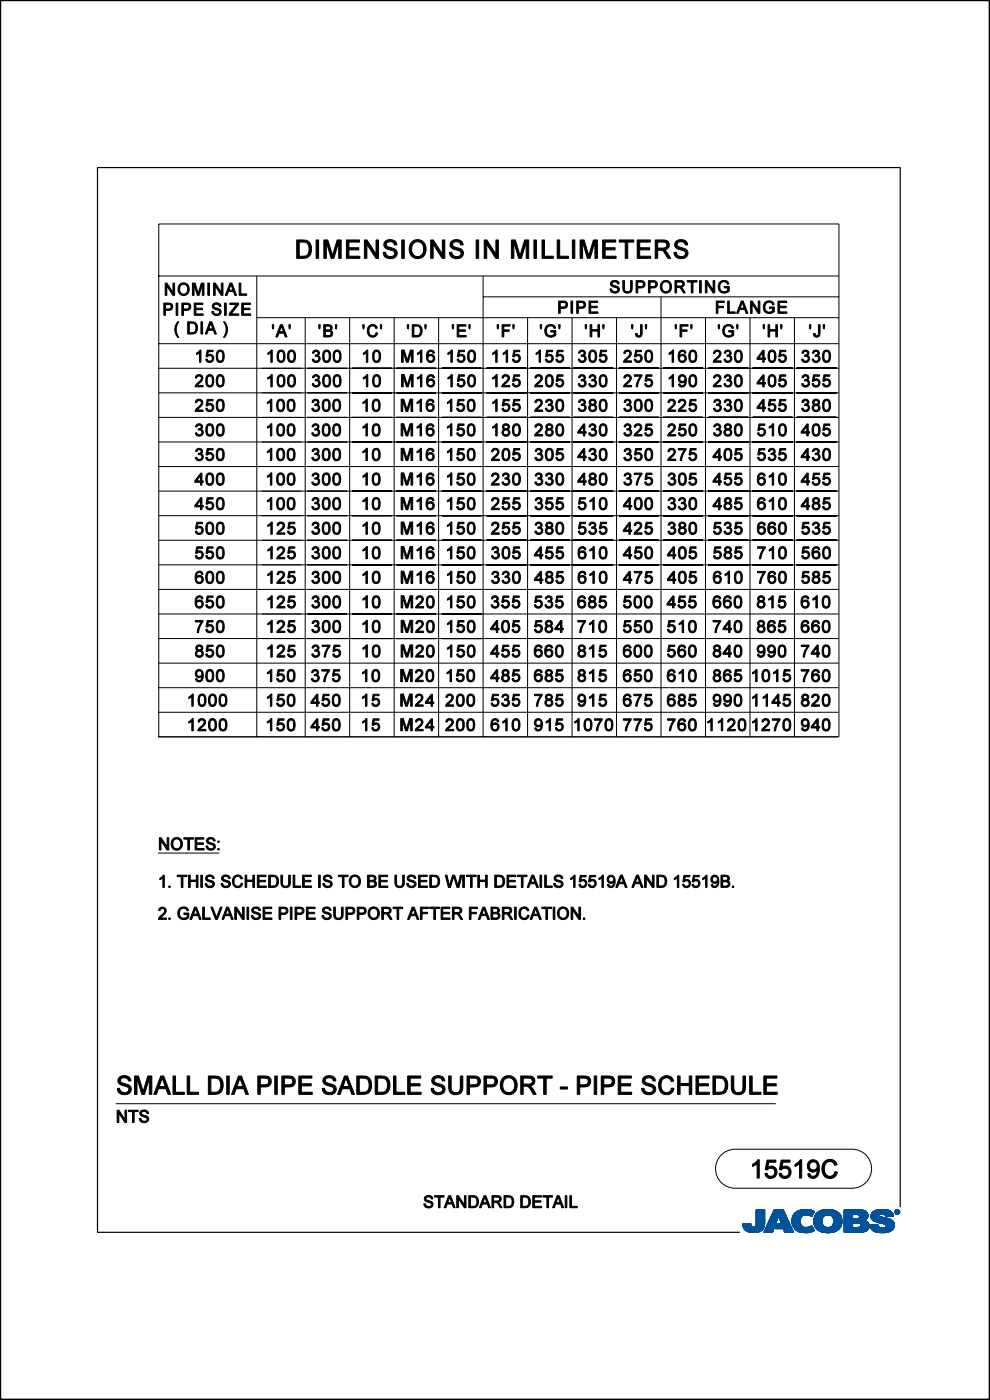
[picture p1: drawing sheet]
<svg xmlns="http://www.w3.org/2000/svg" width="210mm" height="297mm" viewBox="0 0 210 297" stroke-linecap="round" stroke-linejoin="round" font-family="sans-serif">
<path d="M191 256.1v-220.6h-170.3v225.9h136.2M.1 296.6v.3h209.7v-296.8h-209.7v296.8" fill="none" stroke="#000" stroke-width=".25"/>
<g fill="none" stroke="#000" stroke-width=".21">
<path d="M.1 .1h209.8v296.7h-209.8zM33.6 58.5h144.4M54.5 58.6v97.7M102.5 58.5v97.8M33.7 72.9h144.3M33.7 78.1h144.3M54.5 67.4h123.5M64.7 67.4v88.9M74.2 67.4v88.9M83.6 67.4v88.9M93 67.4v88.9M102.5 63h75.5"/>
<path d="M111.9 67.4v88.9M121.3 67.4v88.9M130.8 67.4v88.9M140.2 63v93.3M149.7 67.4v88.9M159.1 67.4v88.9M168.5 67.4v88.9M33.6 93.8h144.4M33.6 88.6h144.4M33.6 99h144.4M33.7 83.3h144.3M33.6 119.8h144.4"/>
<path d="M33.6 114.6h144.4M33.6 109.4h144.4M33.6 104.2h144.4M33.6 135.5h144.3M33.6 130.3h144.3M33.6 125h144.4M33.5 145.9h144.4M33.5 140.7h144.4M33.5 151.1h144.4M33.5 156.3h144.4M33.7 156.3v-108.8h144.3v108.8M33.5 181h13"/>
<path d="M24.6 234.1h140M153 245l1.3-.9 1.6-.3h24.8a4.1 4.1 0 0 1 4.2 4.1 4.1 4.1 0 0 1-4.2 4.2h-24.8a4.1 4.1 0 0 1-3.8-2.6 4.1 4.1 0 0 1 .9-4.5z"/>
</g>
<g fill="#000" stroke="#000" stroke-width=".21">
<path d="M62.9 50.9h1.4a1.96 1.96 0 0 1 1.6 3l-.5 .6a3.4 3.4 0 0 1-2.5 .3zM63.5 51.4v3h.8a1.2 1.2 0 0 0 1.3-1.6 1.19 1.19 0 0 0-1.3-1.4z" fill-rule="evenodd"/>
<path d="M67.1 50.9h.5v3.9h-.5z" fill-rule="evenodd"/>
<path d="M68.7 50.9h.8l1 3.3 1-3.3h.9v3.9h-.6v-3.4l-1 3.4h-.6l-1-3.4v3.4h-.5z" fill-rule="evenodd"/>
<path d="M73.5 50.9h2.8v.5h-2.3v1.2h2.1v.4h-2.1v1.4h2.3v.4h-2.8z" fill-rule="evenodd"/>
<path d="M77.3 50.9h.6l1.9 3v-3h.5v3.9h-.6l-1.9-3v3h-.5z" fill-rule="evenodd"/>
<path d="M81.8 51.1a1.51 1.51 0 0 1 2.4 .9h-.5a.9 .9 0 0 0-.9-.7 .9 .9 0 0 0-.9 .6l.2 .3 .2 .2 1.3 .4a1.14 1.14 0 0 1 .6 1.3 1.14 1.14 0 0 1-1.3 .8 1.38 1.38 0 0 1-1.6-1.4h.5a1.01 1.01 0 0 0 .9 .9 1.01 1.01 0 0 0 1-.6v-.4l-.4-.2a2.49 2.49 0 0 1-1.8-.8v-.8z" fill-rule="evenodd"/>
<path d="M85.2 50.9h.6v3.9h-.6z" fill-rule="evenodd"/>
<path d="M87.3 51.4a1.86 1.86 0 0 1 2.4-.2 1.86 1.86 0 0 1 .6 2.2 1.82 1.82 0 0 1-2.2 1.4 1.82 1.82 0 0 1-1.3-2.4zM87.7 51.7a1.61 1.61 0 0 0-.4 1.7 1.61 1.61 0 0 0 1.6 1 1.64 1.64 0 0 0 1-1.7 1.64 1.64 0 0 0-1.3-1.4z" fill-rule="evenodd"/>
<path d="M91.4 50.9h.5l1.9 3v-3h.6v3.9h-.6l-1.9-3v3h-.5z" fill-rule="evenodd"/>
<path d="M95.8 51.1a1.51 1.51 0 0 1 2.4 .9h-.5a.9 .9 0 0 0-.8-.7 .9 .9 0 0 0-.9 .6l.1 .3 .3 .2 1.3 .4a1.14 1.14 0 0 1 .5 1.3 1.14 1.14 0 0 1-1.3 .8 1.38 1.38 0 0 1-1.6-1.4h.5a1.01 1.01 0 0 0 .9 .9 1.01 1.01 0 0 0 1.1-.6l-.1-.4-.3-.2a2.49 2.49 0 0 1-1.8-.8l-.1-.8z" fill-rule="evenodd"/>
<path d="M101 50.9h.5v3.9h-.5z" fill-rule="evenodd"/>
<path d="M102.7 50.9h.6l1.9 3v-3h.5v3.9h-.5l-2-3v3h-.5z" fill-rule="evenodd"/>
<path d="M108.5 50.9h.8l1 3.3 1-3.3h.8v3.9h-.5v-3.4l-1 3.4h-.6l-1-3.4v3.4h-.5z" fill-rule="evenodd"/>
<path d="M113.3 50.9h.5v3.9h-.5z" fill-rule="evenodd"/>
<path d="M115 50.9h.5v3.5h1.9v.4h-2.4z" fill-rule="evenodd"/>
<path d="M118.2 50.9h.5v3.5h1.9v.4h-2.4z" fill-rule="evenodd"/>
<path d="M121.4 50.9h.5v3.9h-.5z" fill-rule="evenodd"/>
<path d="M123.1 50.9h.8l1 3.3 1-3.3h.8v3.9h-.5v-3.4l-1 3.4h-.6l-1-3.4v3.4h-.5z" fill-rule="evenodd"/>
<path d="M127.8 50.9h2.8v.5h-2.2v1.2h2.1v.4h-2.1v1.4h2.3v.4h-2.9z" fill-rule="evenodd"/>
<path d="M131.4 50.9h3v.5h-1.2v3.4h-.6v-3.4h-1.2z" fill-rule="evenodd"/>
<path d="M132.1 59.5h.4v1.5a.67 .67 0 0 0 .6 .9 .67 .67 0 0 0 .7-.9v-1.5h.3v1.5a1.01 1.01 0 0 1-1 1.2 1.01 1.01 0 0 1-1-1.2z" fill-rule="evenodd"/>
<path d="M135.2 50.9h2.7v.5h-2.2v1.2h2.1v.4h-2.1v1.4h2.3v.4h-2.8z" fill-rule="evenodd"/>
<path d="M139 50.9a3.7 3.7 0 0 1 2.6 .3 1.07 1.07 0 0 1 .3 1.1 1.07 1.07 0 0 1-1 .7l.7 .7 .7 1.1h-.6a2.81 2.81 0 0 0-1.4-1.7h-.8v1.7h-.5zM139.5 51.4v1.2h1.1a.66 .66 0 0 0 .8-.5 .66 .66 0 0 0-.7-.7z" fill-rule="evenodd"/>
<path d="M143.5 51.1a1.51 1.51 0 0 1 2.4 .9h-.6a.9 .9 0 0 0-.8-.7 .9 .9 0 0 0-.9 .6l.2 .3 .2 .2 1.3 .4a1.14 1.14 0 0 1 .6 1.3 1.14 1.14 0 0 1-1.3 .8 1.38 1.38 0 0 1-1.7-1.4h.6a1.01 1.01 0 0 0 .9 .9 1.01 1.01 0 0 0 1-.6l-.1-.4-.3-.2a2.49 2.49 0 0 1-1.8-.8l-.1-.8z" fill-rule="evenodd"/>
<path d="M34.7 64.3h1a.79 .79 0 0 1 .9 .7 .79 .79 0 0 1-.9 .8h-.6v1.1h-.4zM35.1 64.6v.9h.6a.49 .49 0 0 0 .6-.3 .49 .49 0 0 0-.3-.6z" fill-rule="evenodd"/>
<path d="M35 60.1h.4l1.3 1.9v-1.9h.3v2.6h-.3l-1.3-2v2h-.4z" fill-rule="evenodd"/>
<path d="M37.4 64.3h.3v2.6h-.3z" fill-rule="evenodd"/>
<path d="M37.7 68.3h.2a2.75 2.75 0 0 0 0 3.3h-.2a2.57 2.57 0 0 1 0-3.3z" fill-rule="evenodd"/>
<path d="M38.1 60.4a1.28 1.28 0 0 1 1.7-.1 1.28 1.28 0 0 1 .2 1.8 1.25 1.25 0 0 1-1.7 .4 1.25 1.25 0 0 1-.5-1.7zM38.4 60.6a1.01 1.01 0 0 0-.2 1.3 1.01 1.01 0 0 0 1.2 .3 1 1 0 0 0 .3-1.3 1 1 0 0 0-1.3-.3z" fill-rule="evenodd"/>
<path d="M38.6 64.3h.9a.79 .79 0 0 1 1 .7 .79 .79 0 0 1-.9 .8h-.7v1.1h-.3zM38.9 64.6v.9h.7a.49 .49 0 0 0 .5-.3 .49 .49 0 0 0-.3-.6z" fill-rule="evenodd"/>
<path d="M39.8 68.3a1.74 1.74 0 0 1 1.9 .4 1.33 1.33 0 0 1 .2 1.4 1.33 1.33 0 0 1-1.2 .8h-.9zM40.2 68.6v2a1.06 1.06 0 0 0 1.4-1 1.06 1.06 0 0 0-1.4-1z" fill-rule="evenodd"/>
<path d="M40.8 60.1h.6l.6 2.2 .7-2.2h.6v2.6h-.4v-2.3l-.7 2.3h-.3l-.7-2.3v2.3h-.4z" fill-rule="evenodd"/>
<path d="M41.2 64.3h1.8v.3h-1.5v.8h1.4v.3h-1.4v.9h1.6v.3h-1.9z" fill-rule="evenodd"/>
<path d="M42.6 68.3h.4v2.6h-.4z" fill-rule="evenodd"/>
<path d="M41.7 74.9l.7-.6h.2v2.6h-.3v-2.1l-.6 .4z" fill-rule="evenodd"/>
<path d="M44.5 68.3h.4l1 2.6h-.4l-.2-.8h-1.1l-.3 .8h-.4zM44.7 68.6l-.4 1.2h.8z" fill-rule="evenodd"/>
<path d="M43.9 74.3h1.3v.3h-1l-.1 .7a.85 .85 0 0 1 1.2 .4 .85 .85 0 0 1-.6 1.2 .85 .85 0 0 1-1.1-.7h.3a.56 .56 0 0 0 .9 .3 .56 .56 0 0 0 .1-.9 .56 .56 0 0 0-.9 .1h-.3z" fill-rule="evenodd"/>
<path d="M44.1 60.1h.3v2.6h-.3z" fill-rule="evenodd"/>
<path d="M45.3 64.4a1.01 1.01 0 0 1 1.6 .6h-.4a.54 .54 0 0 0-.6-.5 .54 .54 0 0 0-.4 .7l1 .3a.81 .81 0 0 1 .3 1.1 .81 .81 0 0 1-1.1 .3l-.6-.4-.2-.5h.4a.62 .62 0 0 0 .6 .7 .62 .62 0 0 0 .6-.7l-.9-.4a.66 .66 0 0 1-.6-.5 .66 .66 0 0 1 .3-.7z" fill-rule="evenodd"/>
<path d="M45.3 60.1h.4l1.2 1.9v-1.9h.4v2.6h-.4l-1.3-2v2h-.3z" fill-rule="evenodd"/>
<path d="M46.2 74.4a.93 .93 0 0 1 1.1 .1 .93 .93 0 0 1 .3 1.1 .93 .93 0 0 1-.3 1.1 .93 .93 0 0 1-1.1 .1 2 2 0 0 1 0-2.4zM46.3 74.7a1.84 1.84 0 0 0 .2 1.9 .68 .68 0 0 0 .7-.3 .68 .68 0 0 0 .1-.7 .68 .68 0 0 0-.1-.8 .68 .68 0 0 0-.7-.2z" fill-rule="evenodd"/>
<path d="M47.6 64.3h.4v2.6h-.4z" fill-rule="evenodd"/>
<path d="M47.4 68.3h.3a2.57 2.57 0 0 1 0 3.3h-.3a2.75 2.75 0 0 0 0-3.3z" fill-rule="evenodd"/>
<path d="M48.8 60.1h.4l1 2.6h-.4l-.3-.8h-1l-.3 .8h-.4zM49 60.4l-.4 1.2h.8z" fill-rule="evenodd"/>
<path d="M48.8 64.3h1.8v.3l-1.6 2h1.7v.3h-2.1v-.3l1.6-2h-1.4z" fill-rule="evenodd"/>
<path d="M50.7 60.1h.4v2.3h1.2v.3h-1.6z" fill-rule="evenodd"/>
<path d="M51.3 64.3h1.8v.3h-1.5v.8h1.4v.3h-1.4v.9h1.6v.3h-1.9z" fill-rule="evenodd"/>
<path d="M56.8 74.9l.8-.6h.2v2.6h-.3v-2.1l-.7 .4z" fill-rule="evenodd"/>
<path d="M57.8 68.9h.3l-.1 .9h-.2z" fill-rule="evenodd"/>
<path d="M59.5 68.9h.4l1 2.6h-.4l-.3-.8h-1l-.3 .8h-.4zM59.7 69.2l-.4 1.2h.8z" fill-rule="evenodd"/>
<path d="M59.1 74.4a.93 .93 0 0 1 1.1 .1 .93 .93 0 0 1 .3 1.1 .93 .93 0 0 1-.3 1.1 .93 .93 0 0 1-1.1 .1 2 2 0 0 1 0-2.4zM59.2 74.7a1.84 1.84 0 0 0 .2 1.9 .68 .68 0 0 0 .7-.3 .68 .68 0 0 0 .1-.7 .68 .68 0 0 0-.1-.8 .68 .68 0 0 0-.7-.2z" fill-rule="evenodd"/>
<path d="M61.4 74.4a.93 .93 0 0 1 1.1 .1 .93 .93 0 0 1 .2 1.1 .93 .93 0 0 1-.2 1.1 .93 .93 0 0 1-1.1 .1 2 2 0 0 1 0-2.4zM61.4 74.7a1.84 1.84 0 0 0 .2 1.9 .68 .68 0 0 0 .7-.3 .68 .68 0 0 0 .1-.7 .68 .68 0 0 0-.1-.8 .68 .68 0 0 0-.7-.2z" fill-rule="evenodd"/>
<path d="M61.3 68.9h.3l-.1 .9h-.1z" fill-rule="evenodd"/>
<path d="M66.5 74.4a.67 .67 0 0 1 1.1 0 .67 .67 0 0 1-.2 1 .81 .81 0 0 1 .1 1.4 .81 .81 0 0 1-1.3-.6h.3a.54 .54 0 0 0 .7 .4 .54 .54 0 0 0 .4-.7 .54 .54 0 0 0-.8-.3l.1-.3a.43 .43 0 0 0 .5-.3 .43 .43 0 0 0-.2-.5 .43 .43 0 0 0-.6 .3v.2l-.3-.1z" fill-rule="evenodd"/>
<path d="M67.6 68.9h.3l-.1 .9h-.1z" fill-rule="evenodd"/>
<path d="M68.8 74.4a.93 .93 0 0 1 1.1 .1 .93 .93 0 0 1 .2 1.1 .93 .93 0 0 1-.2 1.1 .93 .93 0 0 1-1.1 .1 2 2 0 0 1 0-2.4zM68.9 74.7a1.84 1.84 0 0 0 .2 1.9 .68 .68 0 0 0 .7-.3 .68 .68 0 0 0 0-.7 .68 .68 0 0 0 0-.8 .68 .68 0 0 0-.7-.2z" fill-rule="evenodd"/>
<path d="M68.7 68.9h.9a.65 .65 0 0 1 .8 .4 .65 .65 0 0 1-.3 .8 .74 .74 0 0 1 .4 .9 .74 .74 0 0 1-.9 .5h-.9zM69 69.2v.8h.9a.42 .42 0 0 0 .2-.6 .42 .42 0 0 0-.6-.2zM69 70.3v.9h.6a.47 .47 0 0 0 .6-.5 .47 .47 0 0 0-.6-.4z" fill-rule="evenodd"/>
<path d="M71 74.4a.93 .93 0 0 1 1.1 .1 .93 .93 0 0 1 .3 1.1 .93 .93 0 0 1-.3 1.1 .93 .93 0 0 1-1.1 .1 2 2 0 0 1 0-2.4zM71.1 74.7a1.84 1.84 0 0 0 .2 1.9 .68 .68 0 0 0 .7-.3 .68 .68 0 0 0 .1-.7 .68 .68 0 0 0-.1-.8 .68 .68 0 0 0-.7-.2z" fill-rule="evenodd"/>
<path d="M71.1 68.9h.3v.9h-.2z" fill-rule="evenodd"/>
<path d="M77 68.9h.3l-.1 .9h-.2z" fill-rule="evenodd"/>
<path d="M77.1 74.9l.7-.6h.2v2.6h-.3v-2.1l-.6 .4z" fill-rule="evenodd"/>
<path d="M79.4 74.4a.93 .93 0 0 1 1.1 .1 .93 .93 0 0 1 .2 1.1 .93 .93 0 0 1-.2 1.1 .93 .93 0 0 1-1.1 .1 2 2 0 0 1 0-2.4zM79.5 74.7a1.84 1.84 0 0 0 .2 1.9 .68 .68 0 0 0 .7-.3 .68 .68 0 0 0 0-.7 .68 .68 0 0 0 0-.8 .68 .68 0 0 0-.7-.2z" fill-rule="evenodd"/>
<path d="M78.2 69.2a1.05 1.05 0 0 1 1.9 .4l-.4 .1a.76 .76 0 0 0-1-.5 .76 .76 0 0 0-.4 1 .78 .78 0 0 0 .5 1 .78 .78 0 0 0 1-.6l.3 .1a1.13 1.13 0 0 1-1.3 .8 1.13 1.13 0 0 1-.9-1.3z" fill-rule="evenodd"/>
<path d="M80.7 68.9h.3l-.1 .9h-.2z" fill-rule="evenodd"/>
<path d="M85.2 74.3h.5l.7 2.2 .7-2.2h.5v2.6h-.3v-2.3l-.7 2.3h-.4l-.7-2.3v2.3h-.3z" fill-rule="evenodd"/>
<path d="M86.4 68.9h.3l-.1 .9h-.1z" fill-rule="evenodd"/>
<path d="M87.4 68.9a1.74 1.74 0 0 1 1.9 .4 1.33 1.33 0 0 1 .2 1.4 1.33 1.33 0 0 1-1.1 .8h-1zM87.8 69.2v2a1.06 1.06 0 0 0 1.4-1 1.06 1.06 0 0 0-1.4-1z" fill-rule="evenodd"/>
<path d="M88.5 74.9l.8-.6h.2v2.6h-.3v-2.1l-.7 .4z" fill-rule="evenodd"/>
<path d="M90.1 68.9h.3l-.1 .9h-.1z" fill-rule="evenodd"/>
<path d="M90.7 74.6a.8 .8 0 0 1 .9-.3 .8 .8 0 0 1 .6 .6l-.3 .1a.55 .55 0 0 0-.7-.4 .55 .55 0 0 0-.4 .6v.3a.85 .85 0 0 1 1.3 .1 .85 .85 0 0 1-.4 1.3 .85 .85 0 0 1-1.2-.7v-.9zM90.8 76a.59 .59 0 0 0 1.1 0 .59 .59 0 0 0-1.1 0z" fill-rule="evenodd"/>
<path d="M95 74.9l.8-.6h.1v2.6h-.3v-2.1l-.6 .4z" fill-rule="evenodd"/>
<path d="M95.9 68.9h.3v.9h-.2z" fill-rule="evenodd"/>
<path d="M97.3 74.3h1.2v.3h-1l-.1 .7a.85 .85 0 0 1 1.2 .4 .85 .85 0 0 1-.6 1.2 .85 .85 0 0 1-1-.7h.3a.56 .56 0 0 0 .8 .3 .56 .56 0 0 0 .1-.9 .56 .56 0 0 0-.9 .1h-.3z" fill-rule="evenodd"/>
<path d="M97 68.9h1.8v.3h-1.5v.8h1.4v.3h-1.4v.9h1.6v.3h-1.9z" fill-rule="evenodd"/>
<path d="M99.6 74.4a.93 .93 0 0 1 1 .1 .93 .93 0 0 1 .3 1.1 .93 .93 0 0 1-.3 1.1 .93 .93 0 0 1-1 .1 2 2 0 0 1 0-2.4zM99.6 74.7a1.84 1.84 0 0 0 .2 1.9 .68 .68 0 0 0 .7-.3 .68 .68 0 0 0 .1-.7 .68 .68 0 0 0-.1-.8 .68 .68 0 0 0-.7-.2z" fill-rule="evenodd"/>
<path d="M99.4 68.9h.3v.9h-.2z" fill-rule="evenodd"/>
<path d="M104.5 74.9l.8-.6h.2v2.6h-.3v-2.1l-.7 .4z" fill-rule="evenodd"/>
<path d="M105.5 68.9h.3l-.1 .9h-.2z" fill-rule="evenodd"/>
<path d="M106.5 68.9h1.7v.3h-1.3v.8h1.1v.3h-1.1v1.2h-.4z" fill-rule="evenodd"/>
<path d="M106.7 74.9l.8-.6h.2v2.6h-.3v-2.1l-.7 .4z" fill-rule="evenodd"/>
<path d="M109 74.3h1.2v.3h-1l-.1 .7a.85 .85 0 0 1 1.2 .4 .85 .85 0 0 1-.5 1.2 .85 .85 0 0 1-1.1-.7h.3a.56 .56 0 0 0 .8 .3 .56 .56 0 0 0 .1-.9 .56 .56 0 0 0-.9 .1h-.3z" fill-rule="evenodd"/>
<path d="M108.8 68.9h.3l-.1 .9h-.2z" fill-rule="evenodd"/>
<path d="M113.7 74.9l.8-.6h.2v2.6h-.3v-2.1l-.7 .4z" fill-rule="evenodd"/>
<path d="M114.6 68.9h.3l-.1 .9h-.1z" fill-rule="evenodd"/>
<path d="M116 74.3h1.2v.3h-1l-.1 .7a.85 .85 0 0 1 1.2 .4 .85 .85 0 0 1-.6 1.2 .85 .85 0 0 1-1-.7h.3a.56 .56 0 0 0 .8 .3 .56 .56 0 0 0 .1-.9 .56 .56 0 0 0-.9 .1h-.3z" fill-rule="evenodd"/>
<path d="M115.9 69.2a1.16 1.16 0 0 1 2 .4l-.4 .1a.9 .9 0 0 0-1.2-.5 .9 .9 0 0 0-.4 1.3 .95 .95 0 0 0 1.6 .4v-.5h-.7v-.3h1.1v1a1.39 1.39 0 0 1-2 .1 1.39 1.39 0 0 1 0-2z" fill-rule="evenodd"/>
<path d="M118.2 74.3h1.2v.3h-1l-.1 .7a.85 .85 0 0 1 1.2 .4 .85 .85 0 0 1-.5 1.2 .85 .85 0 0 1-1.1-.7h.3a.56 .56 0 0 0 .8 .3 .56 .56 0 0 0 .1-.9 .56 .56 0 0 0-.9 .1h-.3z" fill-rule="evenodd"/>
<path d="M118.5 63.9h.9a.79 .79 0 0 1 1 .7 .79 .79 0 0 1-.9 .8h-.7v1.1h-.3zM118.8 64.2v.9h.7a.49 .49 0 0 0 .5-.3 .49 .49 0 0 0-.2-.6z" fill-rule="evenodd"/>
<path d="M118.5 68.9h.3l-.1 .9h-.1z" fill-rule="evenodd"/>
<path d="M121.1 63.9h.4v2.6h-.4z" fill-rule="evenodd"/>
<path d="M122.3 63.9h1a.79 .79 0 0 1 .9 .7 .79 .79 0 0 1-.9 .8h-.6v1.1h-.4zM122.7 64.2v.9h.6a.49 .49 0 0 0 .6-.3 .49 .49 0 0 0-.3-.6z" fill-rule="evenodd"/>
<path d="M123 74.4a.67 .67 0 0 1 1 0 .67 .67 0 0 1-.2 1 .81 .81 0 0 1 .1 1.4 .81 .81 0 0 1-1.2-.6h.3a.54 .54 0 0 0 .6 .4 .54 .54 0 0 0 .4-.7 .54 .54 0 0 0-.7-.3v-.3a.43 .43 0 0 0 .6-.3 .43 .43 0 0 0-.3-.5 .43 .43 0 0 0-.5 .3l-.1 .2-.3-.1z" fill-rule="evenodd"/>
<path d="M124.1 68.9h.3v.9h-.2z" fill-rule="evenodd"/>
<path d="M125.2 74.4a.93 .93 0 0 1 1.1 .1 .93 .93 0 0 1 .3 1.1 .93 .93 0 0 1-.3 1.1 .93 .93 0 0 1-1.1 .1 2 2 0 0 1 0-2.4zM125.3 74.7a1.84 1.84 0 0 0 .2 1.9 .68 .68 0 0 0 .7-.3 .68 .68 0 0 0 .1-.7 .68 .68 0 0 0-.1-.8 .68 .68 0 0 0-.7-.2z" fill-rule="evenodd"/>
<path d="M124.9 63.9h1.9v.3h-1.5v.8h1.4v.3h-1.4v.9h1.5v.3h-1.9z" fill-rule="evenodd"/>
<path d="M125.2 68.9h.3v1h1.3v-1h.4v2.6h-.4v-1.3h-1.3v1.3h-.3z" fill-rule="evenodd"/>
<path d="M127.4 74.3h1.2v.3h-1l-.1 .7a.85 .85 0 0 1 1.2 .4 .85 .85 0 0 1-.5 1.2 .85 .85 0 0 1-1.1-.7h.3a.56 .56 0 0 0 .8 .3 .56 .56 0 0 0 .1-.9 .56 .56 0 0 0-.9 .1h-.3z" fill-rule="evenodd"/>
<path d="M127.8 68.9h.3v.9h-.2z" fill-rule="evenodd"/>
<path d="M129.7 59.7a1.01 1.01 0 0 1 1.6 .5h-.3a.54 .54 0 0 0-.6-.5 .54 .54 0 0 0-.5 .7l1.1 .4a.81 .81 0 0 1 .3 1.1 .81 .81 0 0 1-1.1 .3l-.7-.4-.1-.5h.3a.62 .62 0 0 0 .7 .6 .62 .62 0 0 0 .6-.7l-.9-.3a.66 .66 0 0 1-.6-.5 .66 .66 0 0 1 .2-.7z" fill-rule="evenodd"/>
<path d="M132.6 74.4a.84 .84 0 0 1 1.2 .2 .84 .84 0 0 1-.3 1.2l-.8 .8h1.3v.3h-1.7l.2-.6 1-.9a.5 .5 0 0 0-.2-.8 .5 .5 0 0 0-.7 .4h-.3z" fill-rule="evenodd"/>
<path d="M134 68.9h.3l-.1 .9h-.2z" fill-rule="evenodd"/>
<path d="M134.8 74.3h1.3v.3h-1l-.1 .7a.85 .85 0 0 1 1.1 .4 .85 .85 0 0 1-.5 1.2 .85 .85 0 0 1-1.1-.7h.3a.56 .56 0 0 0 .9 .3 .56 .56 0 0 0 .1-.9 .56 .56 0 0 0-.9 .1h-.3z" fill-rule="evenodd"/>
<path d="M134.5 79.5h1.7v.3l-.7 1.1-.3 1.2h-.3l.2-.8 .8-1.5h-1.4z" fill-rule="evenodd"/>
<path d="M135.9 68.9h.3v1.8a.71 .71 0 0 1-.6 .8 .71 .71 0 0 1-.8-.7l.4-.1 .2 .5 .4-.1z" fill-rule="evenodd"/>
<path d="M134.9 59.5h1a.79 .79 0 0 1 .9 .8 .79 .79 0 0 1-.9 .8h-.6v1h-.4zM135.3 59.8v1h.6a.49 .49 0 0 0 .6-.4 .49 .49 0 0 0-.3-.5z" fill-rule="evenodd"/>
<path d="M137.1 74.4a.93 .93 0 0 1 1.1 .1 .93 .93 0 0 1 .3 1.1 .93 .93 0 0 1-.3 1.1 .93 .93 0 0 1-1.1 .1 2 2 0 0 1 0-2.4zM137.2 74.7a1.84 1.84 0 0 0 .2 1.9 .68 .68 0 0 0 .7-.3 .68 .68 0 0 0 .1-.7 .68 .68 0 0 0-.1-.8 .68 .68 0 0 0-.7-.2z" fill-rule="evenodd"/>
<path d="M136.9 68.9h.3l-.1 .9h-.2z" fill-rule="evenodd"/>
<path d="M137.5 59.5h1a.79 .79 0 0 1 .9 .8 .79 .79 0 0 1-.9 .8h-.6v1h-.4zM137.9 59.8v1h.6a.49 .49 0 0 0 .6-.4 .49 .49 0 0 0-.3-.5z" fill-rule="evenodd"/>
<path d="M140.4 59.9a1.28 1.28 0 0 1 1.7-.1 1.28 1.28 0 0 1 .2 1.7 1.25 1.25 0 0 1-1.7 .5 1.25 1.25 0 0 1-.5-1.7zM140.7 60a1.01 1.01 0 0 0-.2 1.4 1.01 1.01 0 0 0 1.2 .3 1 1 0 0 0 .3-1.4 1 1 0 0 0-1.3-.3z" fill-rule="evenodd"/>
<path d="M141.9 74.9l.8-.6h.2v2.6h-.3v-2.1l-.7 .4z" fill-rule="evenodd"/>
<path d="M143.2 59.5a2.46 2.46 0 0 1 1.8 .2l.1 .3a.7 .7 0 0 1-.6 .9l.9 1.2h-.4l-.6-.9-.5-.2h-.4v1.1h-.3zM143.5 59.8v.9h.7a.44 .44 0 0 0 .6-.4 .44 .44 0 0 0-.5-.5z" fill-rule="evenodd"/>
<path d="M143.2 68.9h.3l-.1 .9h-.1z" fill-rule="evenodd"/>
<path d="M144.3 68.9h1.6v.3h-1.3v.8h1.1v.3h-1.1v1.2h-.3z" fill-rule="evenodd"/>
<path d="M144.1 74.6a.8 .8 0 0 1 .8-.3 .8 .8 0 0 1 .6 .6l-.3 .1a.55 .55 0 0 0-.6-.4 .55 .55 0 0 0-.4 .6l-.1 .3a.85 .85 0 0 1 1.4 .1 .85 .85 0 0 1-.5 1.3 .85 .85 0 0 1-1.1-.7v-.9zM144.1 76a.6 .6 0 0 0 1.2 0 .6 .6 0 0 0-1.2 0z" fill-rule="evenodd"/>
<path d="M146.5 74.4a.93 .93 0 0 1 1.1 .1 .93 .93 0 0 1 .2 1.1 .93 .93 0 0 1-.2 1.1 .93 .93 0 0 1-1.1 .1 2 2 0 0 1 0-2.4zM146.6 74.7a1.84 1.84 0 0 0 .1 1.9 .68 .68 0 0 0 .7-.3 .68 .68 0 0 0 .1-.7 .68 .68 0 0 0-.1-.8 .68 .68 0 0 0-.7-.2z" fill-rule="evenodd"/>
<path d="M146.5 68.9h.3l-.1 .9h-.1z" fill-rule="evenodd"/>
<path d="M145.8 59.5h2v.3h-.8v2.3h-.4v-2.3h-.8z" fill-rule="evenodd"/>
<path d="M148.4 59.5h.4v2.6h-.4z" fill-rule="evenodd"/>
<path d="M149.6 59.5h.4l1.3 2v-2h.3v2.6h-.4l-1.2-2v2h-.4z" fill-rule="evenodd"/>
<path d="M151.9 63.9h1.7v.3h-1.3v.8h1.1v.3h-1.1v1.2h-.4z" fill-rule="evenodd"/>
<path d="M152.3 68.9h.3v.9h-.2z" fill-rule="evenodd"/>
<path d="M151.6 74.4a.84 .84 0 0 1 1.2 .2 .84 .84 0 0 1-.3 1.2l-.8 .8h1.3v.3h-1.7l.2-.6 1-.9a.5 .5 0 0 0-.2-.8 .5 .5 0 0 0-.7 .4h-.3z" fill-rule="evenodd"/>
<path d="M153.9 74.4a.67 .67 0 0 1 1 0 .67 .67 0 0 1-.2 1 .81 .81 0 0 1 .1 1.4 .81 .81 0 0 1-1.2-.6h.3a.54 .54 0 0 0 .6 .4 .54 .54 0 0 0 .4-.7 .54 .54 0 0 0-.7-.3v-.3a.43 .43 0 0 0 .6-.3 .43 .43 0 0 0-.3-.5 .43 .43 0 0 0-.5 .3l-.1 .2-.3-.1z" fill-rule="evenodd"/>
<path d="M152.7 59.8a1.16 1.16 0 0 1 1.9 .5h-.3a.9 .9 0 0 0-1.2-.4 .9 .9 0 0 0-.4 1.3 .95 .95 0 0 0 1.6 .4v-.5h-.7v-.3h1.1v1a1.39 1.39 0 0 1-2 0 1.39 1.39 0 0 1 0-2z" fill-rule="evenodd"/>
<path d="M154.4 63.9h.3v2.3h1.3v.3h-1.6z" fill-rule="evenodd"/>
<path d="M153.6 69.2a1.16 1.16 0 0 1 2 .4l-.3 .1a.9 .9 0 0 0-1.3-.5 .9 .9 0 0 0-.3 1.3 .95 .95 0 0 0 1.6 .4v-.5h-.7v-.3h1v1a1.39 1.39 0 0 1-2 .1 1.39 1.39 0 0 1 0-2z" fill-rule="evenodd"/>
<path d="M156.1 74.4a.93 .93 0 0 1 1.1 .1 .93 .93 0 0 1 .3 1.1 .93 .93 0 0 1-.3 1.1 .93 .93 0 0 1-1.1 .1 2 2 0 0 1 0-2.4zM156.2 74.7a1.84 1.84 0 0 0 .2 1.9 .68 .68 0 0 0 .7-.3 .68 .68 0 0 0 .1-.7 .68 .68 0 0 0-.1-.8 .68 .68 0 0 0-.7-.2z" fill-rule="evenodd"/>
<path d="M157.2 63.9h.5l.9 2.6h-.3l-.3-.8h-1.1l-.3 .8h-.3zM157.4 64.2l-.4 1.2h.9z" fill-rule="evenodd"/>
<path d="M156.2 68.9h.3v.9h-.2z" fill-rule="evenodd"/>
<path d="M159.2 63.9h.4l1.2 2v-2h.4v2.6h-.4l-1.3-2v2h-.3z" fill-rule="evenodd"/>
<path d="M161.8 74.3h.3v1.7h.3v.3h-.3v.6h-.3v-.6h-1.2v-.3zM161.8 74.9l-.8 1.1h.8z" fill-rule="evenodd"/>
<path d="M161.9 68.9h.3l-.1 .9h-.2z" fill-rule="evenodd"/>
<path d="M163.3 74.4a.93 .93 0 0 1 1.1 .1 .93 .93 0 0 1 .2 1.1 .93 .93 0 0 1-.2 1.1 .93 .93 0 0 1-1.1 .1 2 2 0 0 1 0-2.4zM163.4 74.7a1.84 1.84 0 0 0 .1 1.9 .68 .68 0 0 0 .7-.3 .68 .68 0 0 0 .1-.7 .68 .68 0 0 0-.1-.8 .68 .68 0 0 0-.7-.2z" fill-rule="evenodd"/>
<path d="M162.9 68.9h.4v1h1.3v-1h.3v2.6h-.3v-1.3h-1.3v1.3h-.4z" fill-rule="evenodd"/>
<path d="M162.2 64.2a1.16 1.16 0 0 1 2 .4l-.3 .1a.9 .9 0 0 0-1.2-.5 .9 .9 0 0 0-.4 1.3 .95 .95 0 0 0 1.6 .4v-.5h-.7v-.3h1v1a1.39 1.39 0 0 1-1.9 .1 1.39 1.39 0 0 1-.1-2z" fill-rule="evenodd"/>
<path d="M165 63.9h1.9v.3h-1.5v.8h1.4v.3h-1.4v.9h1.5v.3h-1.9z" fill-rule="evenodd"/>
<path d="M165.4 74.3h1.3v.3h-1l-.2 .7a.85 .85 0 0 1 1.2 .4 .85 .85 0 0 1-.5 1.2 .85 .85 0 0 1-1.1-.7h.3a.56 .56 0 0 0 .9 .3 .56 .56 0 0 0 .1-.9 .56 .56 0 0 0-.9 .1h-.3z" fill-rule="evenodd"/>
<path d="M165.6 68.9h.3l-.1 .9h-.1z" fill-rule="evenodd"/>
<path d="M170.4 74.4a.67 .67 0 0 1 1 0 .67 .67 0 0 1-.2 1 .81 .81 0 0 1 .1 1.4 .81 .81 0 0 1-1.3-.6h.3a.54 .54 0 0 0 .7 .4 .54 .54 0 0 0 .4-.7 .54 .54 0 0 0-.7-.3v-.3a.43 .43 0 0 0 .6-.3 .43 .43 0 0 0-.3-.5 .43 .43 0 0 0-.5 .3l-.1 .2-.3-.1z" fill-rule="evenodd"/>
<path d="M171.7 68.9h.3l-.1 .9h-.1z" fill-rule="evenodd"/>
<path d="M172.6 74.4a.67 .67 0 0 1 1 0 .67 .67 0 0 1-.1 1 .81 .81 0 0 1 0 1.4 .81 .81 0 0 1-1.2-.6h.3a.54 .54 0 0 0 .6 .4 .54 .54 0 0 0 .4-.7 .54 .54 0 0 0-.7-.3v-.3a.43 .43 0 0 0 .6-.3 .43 .43 0 0 0-.3-.5 .43 .43 0 0 0-.5 .3l-.1 .2-.3-.1z" fill-rule="evenodd"/>
<path d="M173.6 68.9h.4v1.8a.71 .71 0 0 1-.7 .8 .71 .71 0 0 1-.7-.7l.3-.1 .2 .5 .4-.1z" fill-rule="evenodd"/>
<path d="M174.9 74.4a.93 .93 0 0 1 1 .1 .93 .93 0 0 1 .3 1.1 .93 .93 0 0 1-.3 1.1 .93 .93 0 0 1-1 .1 2 2 0 0 1 0-2.4zM174.9 74.7a1.84 1.84 0 0 0 .2 1.9 .68 .68 0 0 0 .7-.3 .68 .68 0 0 0 .1-.7 .68 .68 0 0 0-.1-.8 .68 .68 0 0 0-.7-.2z" fill-rule="evenodd"/>
<path d="M174.6 68.9h.3l-.1 .9h-.1z" fill-rule="evenodd"/>
<path d="M41.7 90.1a.67 .67 0 0 1 1.1-.1 .67 .67 0 0 1-.2 1.1 .81 .81 0 0 1 .1 1.3 .81 .81 0 0 1-1.3-.6h.3a.54 .54 0 0 0 .7 .5 .54 .54 0 0 0 .4-.7 .54 .54 0 0 0-.7-.4v-.3a.43 .43 0 0 0 .5-.2 .43 .43 0 0 0-.2-.6 .43 .43 0 0 0-.6 .3v.2l-.3-.1z" fill-rule="evenodd"/>
<path d="M41.7 95.3a.67 .67 0 0 1 1.1-.1 .67 .67 0 0 1-.2 1.1 .81 .81 0 0 1 .1 1.3 .81 .81 0 0 1-1.3-.5l.3-.1a.54 .54 0 0 0 .7 .5 .54 .54 0 0 0 .4-.7 .54 .54 0 0 0-.7-.3v-.3a.43 .43 0 0 0 .5-.3 .43 .43 0 0 0-.2-.5 .43 .43 0 0 0-.6 .2v.2h-.3z" fill-rule="evenodd"/>
<path d="M41.7 79.6a.84 .84 0 0 1 1.2 .2 .84 .84 0 0 1-.3 1.2l-.8 .8h1.3v.3h-1.7l.2-.6 1-.9a.5 .5 0 0 0-.2-.8 .5 .5 0 0 0-.7 .4h-.3z" fill-rule="evenodd"/>
<path d="M41.7 84.9a.84 .84 0 0 1 1.2 .1 .84 .84 0 0 1-.3 1.2l-.8 .8h1.3v.3h-1.7l.2-.6 1-.9a.5 .5 0 0 0-.2-.8 .5 .5 0 0 0-.7 .4h-.3z" fill-rule="evenodd"/>
<path d="M44 79.6a.94 .94 0 0 1 1.1 .1 .94 .94 0 0 1 .2 1.1 .93 .93 0 0 1-.2 1.1 .93 .93 0 0 1-1.1 .1 2 2 0 0 1 0-2.4zM44.1 79.9a1.84 1.84 0 0 0 .2 1.9 .68 .68 0 0 0 .7-.3 .68 .68 0 0 0 0-.7 .68 .68 0 0 0 0-.7 .68 .68 0 0 0-.7-.3z" fill-rule="evenodd"/>
<path d="M43.9 84.7h1.3v.3h-1l-.1 .8a.85 .85 0 0 1 1.2 .4 .85 .85 0 0 1-.6 1.1 .85 .85 0 0 1-1.1-.7h.3a.56 .56 0 0 0 .9 .3 .56 .56 0 0 0 .1-.9 .56 .56 0 0 0-.9 .1h-.3z" fill-rule="evenodd"/>
<path d="M44 90a.93 .93 0 0 1 1.1 .1 .93 .93 0 0 1 .2 1.1 .93 .93 0 0 1-.2 1.1 .93 .93 0 0 1-1.1 .1 2 2 0 0 1 0-2.4zM44.1 90.4a1.84 1.84 0 0 0 .2 1.8 .68 .68 0 0 0 .7-.2 .68 .68 0 0 0 0-.8 .68 .68 0 0 0 0-.7 .68 .68 0 0 0-.7-.3z" fill-rule="evenodd"/>
<path d="M43.9 95.2h1.3v.3h-1l-.1 .7a.85 .85 0 0 1 1.2 .4 .85 .85 0 0 1-.6 1.1 .85 .85 0 0 1-1.1-.6l.3-.1a.56 .56 0 0 0 .9 .3 .56 .56 0 0 0 .1-.9 .56 .56 0 0 0-.9 .2l-.3-.1z" fill-rule="evenodd"/>
<path d="M46.2 79.6a.93 .93 0 0 1 1.1 .1 .93 .93 0 0 1 .3 1.1 .93 .93 0 0 1-.3 1.1 .93 .93 0 0 1-1.1 .1 2 2 0 0 1 0-2.4zM46.3 79.9a1.84 1.84 0 0 0 .2 1.9 .68 .68 0 0 0 .7-.3 .68 .68 0 0 0 .1-.7 .69 .69 0 0 0-.1-.7 .69 .69 0 0 0-.7-.3z" fill-rule="evenodd"/>
<path d="M46.2 84.8a.93 .93 0 0 1 1.1 .1 .93 .93 0 0 1 .3 1.1 .93 .93 0 0 1-.3 1.1 .93 .93 0 0 1-1.1 .1 2 2 0 0 1 0-2.4zM46.3 85.2a1.84 1.84 0 0 0 .2 1.8 .68 .68 0 0 0 .7-.3 .68 .68 0 0 0 .1-.7 .69 .69 0 0 0-.1-.7 .69 .69 0 0 0-.7-.3z" fill-rule="evenodd"/>
<path d="M46.2 90a.93 .93 0 0 1 1.1 .1 .93 .93 0 0 1 .3 1.1 .93 .93 0 0 1-.3 1.1 .93 .93 0 0 1-1.1 .1 2 2 0 0 1 0-2.4zM46.3 90.4a1.84 1.84 0 0 0 .2 1.8 .68 .68 0 0 0 .7-.2 .68 .68 0 0 0 .1-.8 .69 .69 0 0 0-.1-.7 .69 .69 0 0 0-.7-.3z" fill-rule="evenodd"/>
<path d="M46.2 95.2a.93 .93 0 0 1 1.1 .2 .93 .93 0 0 1 .3 1 .93 .93 0 0 1-.3 1.1 .93 .93 0 0 1-1.1 .1 2 2 0 0 1 0-2.4zM46.3 95.6a1.84 1.84 0 0 0 .2 1.8 .68 .68 0 0 0 .7-.2 .68 .68 0 0 0 .1-.8 .69 .69 0 0 0-.1-.7 .69 .69 0 0 0-.7-.2z" fill-rule="evenodd"/>
<path d="M56.7 85.3l.8-.6h.2v2.6h-.3v-2l-.7 .3z" fill-rule="evenodd"/>
<path d="M56.7 90.5l.8-.6h.2v2.6h-.3v-2l-.7 .3z" fill-rule="evenodd"/>
<path d="M56.7 95.8l.8-.7h.2v2.6h-.3v-2l-.7 .4z" fill-rule="evenodd"/>
<path d="M56.8 80.1l.8-.6h.2v2.6h-.3v-2.1l-.7 .4z" fill-rule="evenodd"/>
<path d="M59.1 84.8a.93 .93 0 0 1 1 .1 .93 .93 0 0 1 .3 1.1 .93 .93 0 0 1-.3 1.1 .93 .93 0 0 1-1 .1 2 2 0 0 1 0-2.4zM59.1 85.2a1.84 1.84 0 0 0 .2 1.8 .68 .68 0 0 0 .7-.3 .68 .68 0 0 0 .1-.7 .69 .69 0 0 0-.1-.7 .69 .69 0 0 0-.7-.3z" fill-rule="evenodd"/>
<path d="M59.1 90a.93 .93 0 0 1 1 .1 .93 .93 0 0 1 .3 1.1 .93 .93 0 0 1-.3 1.1 .93 .93 0 0 1-1 .1 2 2 0 0 1 0-2.4zM59.1 90.4a1.84 1.84 0 0 0 .2 1.8 .68 .68 0 0 0 .7-.2 .68 .68 0 0 0 .1-.8 .69 .69 0 0 0-.1-.7 .69 .69 0 0 0-.7-.3z" fill-rule="evenodd"/>
<path d="M59.1 95.2a.93 .93 0 0 1 1 .2 .93 .93 0 0 1 .3 1 .93 .93 0 0 1-.3 1.1 .93 .93 0 0 1-1 .1 2 2 0 0 1 0-2.4zM59.1 95.6a1.84 1.84 0 0 0 .2 1.8 .68 .68 0 0 0 .7-.2 .68 .68 0 0 0 .1-.8 .69 .69 0 0 0-.1-.7 .69 .69 0 0 0-.7-.2z" fill-rule="evenodd"/>
<path d="M59.1 79.6a.94 .94 0 0 1 1.1 .1 .94 .94 0 0 1 .3 1.1 .93 .93 0 0 1-.3 1.1 .93 .93 0 0 1-1.1 .1 2 2 0 0 1 0-2.4zM59.2 79.9a1.84 1.84 0 0 0 .2 1.9 .68 .68 0 0 0 .7-.3 .68 .68 0 0 0 .1-.7 .69 .69 0 0 0-.1-.7 .69 .69 0 0 0-.7-.3z" fill-rule="evenodd"/>
<path d="M61.3 84.8a.93 .93 0 0 1 1.1 .1 .93 .93 0 0 1 .2 1.1 .93 .93 0 0 1-.2 1.1 .93 .93 0 0 1-1.1 .1 2 2 0 0 1 0-2.4zM61.4 85.2a1.84 1.84 0 0 0 .1 1.8 .68 .68 0 0 0 .7-.3 .68 .68 0 0 0 .1-.7 .68 .68 0 0 0-.1-.7 .68 .68 0 0 0-.7-.3z" fill-rule="evenodd"/>
<path d="M61.3 90a.93 .93 0 0 1 1.1 .1 .93 .93 0 0 1 .2 1.1 .93 .93 0 0 1-.2 1.1 .93 .93 0 0 1-1.1 .1 2 2 0 0 1 0-2.4zM61.4 90.4a1.84 1.84 0 0 0 .1 1.8 .68 .68 0 0 0 .7-.2 .68 .68 0 0 0 .1-.8 .68 .68 0 0 0-.1-.7 .68 .68 0 0 0-.7-.3z" fill-rule="evenodd"/>
<path d="M61.3 95.2a.94 .94 0 0 1 1.1 .2 .94 .94 0 0 1 .2 1 .93 .93 0 0 1-.2 1.1 .93 .93 0 0 1-1.1 .1 2 2 0 0 1 0-2.4zM61.4 95.6a1.84 1.84 0 0 0 .1 1.8 .68 .68 0 0 0 .7-.2 .68 .68 0 0 0 .1-.8 .68 .68 0 0 0-.1-.7 .68 .68 0 0 0-.7-.2z" fill-rule="evenodd"/>
<path d="M61.4 79.6a.93 .93 0 0 1 1.1 .1 .93 .93 0 0 1 .2 1.1 .93 .93 0 0 1-.2 1.1 .93 .93 0 0 1-1.1 .1 2 2 0 0 1 0-2.4zM61.4 79.9a1.84 1.84 0 0 0 .2 1.9 .68 .68 0 0 0 .7-.3 .68 .68 0 0 0 .1-.7 .69 .69 0 0 0-.1-.7 .69 .69 0 0 0-.7-.3z" fill-rule="evenodd"/>
<path d="M66.4 84.9a.67 .67 0 0 1 1.1-.1 .67 .67 0 0 1-.2 1 .81 .81 0 0 1 .1 1.4 .81 .81 0 0 1-1.3-.6h.3a.54 .54 0 0 0 .7 .5 .54 .54 0 0 0 .4-.7 .54 .54 0 0 0-.7-.4v-.3a.43 .43 0 0 0 .5-.2 .43 .43 0 0 0-.2-.6 .43 .43 0 0 0-.6 .3v.2l-.3-.1z" fill-rule="evenodd"/>
<path d="M66.4 90.1a.67 .67 0 0 1 1.1-.1 .67 .67 0 0 1-.2 1.1 .81 .81 0 0 1 .1 1.3 .81 .81 0 0 1-1.3-.6h.3a.54 .54 0 0 0 .7 .5 .54 .54 0 0 0 .4-.7 .54 .54 0 0 0-.7-.4v-.3a.43 .43 0 0 0 .5-.2 .43 .43 0 0 0-.2-.6 .43 .43 0 0 0-.6 .3v.2l-.3-.1z" fill-rule="evenodd"/>
<path d="M66.4 95.3a.67 .67 0 0 1 1.1-.1 .67 .67 0 0 1-.2 1.1 .81 .81 0 0 1 .1 1.3 .81 .81 0 0 1-1.3-.5l.3-.1a.54 .54 0 0 0 .7 .5 .54 .54 0 0 0 .4-.7 .54 .54 0 0 0-.7-.3v-.3a.43 .43 0 0 0 .5-.3 .43 .43 0 0 0-.2-.5 .43 .43 0 0 0-.6 .2v.2h-.3z" fill-rule="evenodd"/>
<path d="M66.5 79.6a.67 .67 0 0 1 1.1 0 .67 .67 0 0 1-.2 1 .81 .81 0 0 1 .1 1.4 .81 .81 0 0 1-1.3-.6h.3a.54 .54 0 0 0 .7 .4 .54 .54 0 0 0 .4-.6 .54 .54 0 0 0-.8-.4l.1-.3a.43 .43 0 0 0 .5-.2 .43 .43 0 0 0-.2-.6 .43 .43 0 0 0-.6 .3v.2l-.3-.1z" fill-rule="evenodd"/>
<path d="M68.7 84.8a.93 .93 0 0 1 1.1 .1 .93 .93 0 0 1 .2 1.1 .93 .93 0 0 1-.2 1.1 .93 .93 0 0 1-1.1 .1 2 2 0 0 1 0-2.4zM68.8 85.2a1.84 1.84 0 0 0 .2 1.8 .68 .68 0 0 0 .7-.3 .68 .68 0 0 0 0-.7 .69 .69 0 0 0 0-.7 .69 .69 0 0 0-.7-.3z" fill-rule="evenodd"/>
<path d="M68.7 90a.93 .93 0 0 1 1.1 .1 .93 .93 0 0 1 .2 1.1 .93 .93 0 0 1-.2 1.1 .93 .93 0 0 1-1.1 .1 2 2 0 0 1 0-2.4zM68.8 90.4a1.84 1.84 0 0 0 .2 1.8 .68 .68 0 0 0 .7-.2 .68 .68 0 0 0 0-.8 .69 .69 0 0 0 0-.7 .69 .69 0 0 0-.7-.3z" fill-rule="evenodd"/>
<path d="M68.7 95.2a.93 .93 0 0 1 1.1 .2 .93 .93 0 0 1 .2 1 .93 .93 0 0 1-.2 1.1 .93 .93 0 0 1-1.1 .1 2 2 0 0 1 0-2.4zM68.8 95.6a1.84 1.84 0 0 0 .2 1.8 .68 .68 0 0 0 .7-.2 .68 .68 0 0 0 0-.8 .69 .69 0 0 0 0-.7 .69 .69 0 0 0-.7-.2z" fill-rule="evenodd"/>
<path d="M68.8 79.6a.94 .94 0 0 1 1.1 .1 .94 .94 0 0 1 .2 1.1 .93 .93 0 0 1-.2 1.1 .93 .93 0 0 1-1.1 .1 2 2 0 0 1 0-2.4zM68.9 79.9a1.84 1.84 0 0 0 .2 1.9 .68 .68 0 0 0 .7-.3 .68 .68 0 0 0 0-.7 .69 .69 0 0 0 0-.7 .69 .69 0 0 0-.7-.3z" fill-rule="evenodd"/>
<path d="M70.9 84.8a.93 .93 0 0 1 1.1 .1 .93 .93 0 0 1 .3 1.1 .93 .93 0 0 1-.3 1.1 .93 .93 0 0 1-1.1 .1 2 2 0 0 1 0-2.4zM71 85.2a1.84 1.84 0 0 0 .2 1.8 .68 .68 0 0 0 .7-.3 .68 .68 0 0 0 .1-.7 .68 .68 0 0 0-.1-.7 .68 .68 0 0 0-.7-.3z" fill-rule="evenodd"/>
<path d="M70.9 90a.93 .93 0 0 1 1.1 .1 .93 .93 0 0 1 .3 1.1 .93 .93 0 0 1-.3 1.1 .93 .93 0 0 1-1.1 .1 2 2 0 0 1 0-2.4zM71 90.4a1.84 1.84 0 0 0 .2 1.8 .68 .68 0 0 0 .7-.2 .68 .68 0 0 0 .1-.8 .68 .68 0 0 0-.1-.7 .68 .68 0 0 0-.7-.3z" fill-rule="evenodd"/>
<path d="M70.9 95.2a.94 .94 0 0 1 1.1 .2 .94 .94 0 0 1 .3 1 .93 .93 0 0 1-.3 1.1 .93 .93 0 0 1-1.1 .1 2 2 0 0 1 0-2.4zM71 95.6a1.84 1.84 0 0 0 .2 1.8 .68 .68 0 0 0 .7-.2 .68 .68 0 0 0 .1-.8 .68 .68 0 0 0-.1-.7 .68 .68 0 0 0-.7-.2z" fill-rule="evenodd"/>
<path d="M71 79.6a.93 .93 0 0 1 1.1 .1 .93 .93 0 0 1 .3 1.1 .93 .93 0 0 1-.3 1.1 .93 .93 0 0 1-1.1 .1 2 2 0 0 1 0-2.4zM71.1 79.9a1.84 1.84 0 0 0 .2 1.9 .68 .68 0 0 0 .7-.3 .68 .68 0 0 0 .1-.7 .69 .69 0 0 0-.1-.7 .69 .69 0 0 0-.7-.3z" fill-rule="evenodd"/>
<path d="M77 85.3l.7-.6h.2v2.6h-.3v-2l-.6 .3z" fill-rule="evenodd"/>
<path d="M77 90.5l.7-.6h.2v2.6h-.3v-2l-.6 .3z" fill-rule="evenodd"/>
<path d="M77 95.8l.7-.7h.2v2.6h-.3v-2l-.6 .4z" fill-rule="evenodd"/>
<path d="M77.1 80.1l.7-.6h.2v2.6h-.3v-2.1l-.6 .4z" fill-rule="evenodd"/>
<path d="M79.3 84.8a.93 .93 0 0 1 1.1 .1 .93 .93 0 0 1 .2 1.1 .93 .93 0 0 1-.2 1.1 .93 .93 0 0 1-1.1 .1 2 2 0 0 1 0-2.4zM79.4 85.2a1.84 1.84 0 0 0 .2 1.8 .68 .68 0 0 0 .7-.3 .68 .68 0 0 0 0-.7 .69 .69 0 0 0 0-.7 .69 .69 0 0 0-.7-.3z" fill-rule="evenodd"/>
<path d="M79.3 90a.93 .93 0 0 1 1.1 .1 .93 .93 0 0 1 .2 1.1 .93 .93 0 0 1-.2 1.1 .93 .93 0 0 1-1.1 .1 2 2 0 0 1 0-2.4zM79.4 90.4a1.84 1.84 0 0 0 .2 1.8 .68 .68 0 0 0 .7-.2 .68 .68 0 0 0 0-.8 .69 .69 0 0 0 0-.7 .69 .69 0 0 0-.7-.3z" fill-rule="evenodd"/>
<path d="M79.3 95.2a.93 .93 0 0 1 1.1 .2 .93 .93 0 0 1 .2 1 .93 .93 0 0 1-.2 1.1 .93 .93 0 0 1-1.1 .1 2 2 0 0 1 0-2.4zM79.4 95.6a1.84 1.84 0 0 0 .2 1.8 .68 .68 0 0 0 .7-.2 .68 .68 0 0 0 0-.8 .69 .69 0 0 0 0-.7 .69 .69 0 0 0-.7-.2z" fill-rule="evenodd"/>
<path d="M79.4 79.6a.94 .94 0 0 1 1.1 .1 .94 .94 0 0 1 .2 1.1 .93 .93 0 0 1-.2 1.1 .93 .93 0 0 1-1.1 .1 2 2 0 0 1 0-2.4zM79.5 79.9a1.84 1.84 0 0 0 .2 1.9 .68 .68 0 0 0 .7-.3 .68 .68 0 0 0 0-.7 .68 .68 0 0 0 0-.7 .68 .68 0 0 0-.7-.3z" fill-rule="evenodd"/>
<path d="M85.1 84.7h.6l.6 2.2 .7-2.2h.5v2.6h-.3v-2.3l-.7 2.3h-.4l-.7-2.3v2.3h-.3z" fill-rule="evenodd"/>
<path d="M85.1 89.9h.6l.6 2.2 .7-2.2h.5v2.6h-.3v-2.3l-.7 2.3h-.4l-.7-2.3v2.3h-.3z" fill-rule="evenodd"/>
<path d="M85.1 95.1h.6l.6 2.2 .7-2.2h.5v2.6h-.3v-2.3l-.7 2.3h-.4l-.7-2.3v2.3h-.3z" fill-rule="evenodd"/>
<path d="M85.2 79.5h.5l.7 2.2 .7-2.2h.5v2.6h-.3v-2.3l-.7 2.3h-.4l-.7-2.3v2.3h-.3z" fill-rule="evenodd"/>
<path d="M88.5 85.3l.7-.6h.2v2.6h-.3v-2l-.6 .3z" fill-rule="evenodd"/>
<path d="M88.5 90.5l.7-.6h.2v2.6h-.3v-2l-.6 .3z" fill-rule="evenodd"/>
<path d="M88.5 95.8l.7-.7h.2v2.6h-.3v-2l-.6 .4z" fill-rule="evenodd"/>
<path d="M88.5 80.1l.8-.6h.2v2.6h-.3v-2.1l-.7 .4z" fill-rule="evenodd"/>
<path d="M90.7 85a.8 .8 0 0 1 .8-.3 .8 .8 0 0 1 .6 .6l-.3 .1a.55 .55 0 0 0-.7-.4 .55 .55 0 0 0-.4 .6v.3a.85 .85 0 0 1 1.3 .2 .85 .85 0 0 1-.4 1.2 .85 .85 0 0 1-1.2-.7v-.9zM90.7 86.4a.59 .59 0 0 0 1.1 0 .59 .59 0 0 0-1.1 0z" fill-rule="evenodd"/>
<path d="M90.7 90.2a.8 .8 0 0 1 .8-.3 .8 .8 0 0 1 .6 .6l-.3 .1a.55 .55 0 0 0-.7-.4 .55 .55 0 0 0-.4 .6v.3a.85 .85 0 0 1 1.3 .2 .85 .85 0 0 1-.4 1.2 .85 .85 0 0 1-1.2-.6v-1zM90.7 91.7a.59 .59 0 0 0 1.1 0 .59 .59 0 0 0-1.1 0z" fill-rule="evenodd"/>
<path d="M90.7 95.4a.8 .8 0 0 1 .8-.3 .8 .8 0 0 1 .6 .7h-.3a.55 .55 0 0 0-.7-.4 .55 .55 0 0 0-.4 .6v.3a.85 .85 0 0 1 1.3 .2 .85 .85 0 0 1-.4 1.2 .85 .85 0 0 1-1.2-.6v-1zM90.7 96.9a.59 .59 0 0 0 1.1 0 .59 .59 0 0 0-1.1 0z" fill-rule="evenodd"/>
<path d="M90.7 79.8a.8 .8 0 0 1 .9-.3 .8 .8 0 0 1 .6 .6l-.3 .1a.55 .55 0 0 0-.7-.4 .55 .55 0 0 0-.4 .6v.3a.85 .85 0 0 1 1.3 .1 .85 .85 0 0 1-.4 1.3 .85 .85 0 0 1-1.2-.7v-.9zM90.8 81.2a.59 .59 0 0 0 1.1 0 .59 .59 0 0 0-1.1 0z" fill-rule="evenodd"/>
<path d="M94.9 85.3l.8-.6h.2v2.6h-.3v-2l-.7 .3z" fill-rule="evenodd"/>
<path d="M94.9 90.5l.8-.6h.2v2.6h-.3v-2l-.7 .3z" fill-rule="evenodd"/>
<path d="M94.9 95.8l.8-.7h.2v2.6h-.3v-2l-.7 .4z" fill-rule="evenodd"/>
<path d="M95 80.1l.8-.6h.1v2.6h-.3v-2.1l-.6 .4z" fill-rule="evenodd"/>
<path d="M97.2 84.7h1.2v.3h-1l-.1 .8a.85 .85 0 0 1 1.2 .4 .85 .85 0 0 1-.6 1.1 .85 .85 0 0 1-1-.7h.3a.56 .56 0 0 0 .8 .3 .56 .56 0 0 0 .1-.9 .56 .56 0 0 0-.9 .1h-.3z" fill-rule="evenodd"/>
<path d="M97.2 89.9h1.2v.3h-1l-.1 .8a.85 .85 0 0 1 1.2 .4 .85 .85 0 0 1-.6 1.1 .85 .85 0 0 1-1-.7h.3a.56 .56 0 0 0 .8 .3 .56 .56 0 0 0 .1-.9 .56 .56 0 0 0-.9 .1h-.3z" fill-rule="evenodd"/>
<path d="M97.2 95.2h1.2v.3h-1l-.1 .7a.85 .85 0 0 1 1.2 .4 .85 .85 0 0 1-.6 1.1 .85 .85 0 0 1-1-.6l.3-.1a.56 .56 0 0 0 .8 .3 .56 .56 0 0 0 .1-.9 .56 .56 0 0 0-.9 .2l-.3-.1z" fill-rule="evenodd"/>
<path d="M97.3 79.5h1.2v.3h-1l-.1 .7a.85 .85 0 0 1 1.2 .4 .85 .85 0 0 1-.6 1.2 .85 .85 0 0 1-1-.7h.3a.56 .56 0 0 0 .8 .3 .56 .56 0 0 0 .1-.9 .56 .56 0 0 0-.9 .1h-.3z" fill-rule="evenodd"/>
<path d="M99.5 84.8a.93 .93 0 0 1 1.1 .1 .93 .93 0 0 1 .2 1.1 .93 .93 0 0 1-.2 1.1 .93 .93 0 0 1-1.1 .1 2 2 0 0 1 0-2.4zM99.6 85.2a1.84 1.84 0 0 0 .1 1.8 .68 .68 0 0 0 .7-.3 .68 .68 0 0 0 .1-.7 .69 .69 0 0 0-.1-.7 .69 .69 0 0 0-.7-.3z" fill-rule="evenodd"/>
<path d="M99.5 90a.93 .93 0 0 1 1.1 .1 .93 .93 0 0 1 .2 1.1 .93 .93 0 0 1-.2 1.1 .93 .93 0 0 1-1.1 .1 2 2 0 0 1 0-2.4zM99.6 90.4a1.84 1.84 0 0 0 .1 1.8 .68 .68 0 0 0 .7-.2 .68 .68 0 0 0 .1-.8 .69 .69 0 0 0-.1-.7 .69 .69 0 0 0-.7-.3z" fill-rule="evenodd"/>
<path d="M99.5 95.2a.93 .93 0 0 1 1.1 .2 .93 .93 0 0 1 .2 1 .93 .93 0 0 1-.2 1.1 .93 .93 0 0 1-1.1 .1 2 2 0 0 1 0-2.4zM99.6 95.6a1.84 1.84 0 0 0 .1 1.8 .68 .68 0 0 0 .7-.2 .68 .68 0 0 0 .1-.8 .69 .69 0 0 0-.1-.7 .69 .69 0 0 0-.7-.2z" fill-rule="evenodd"/>
<path d="M99.6 79.6a.94 .94 0 0 1 1 .1 .94 .94 0 0 1 .3 1.1 .93 .93 0 0 1-.3 1.1 .93 .93 0 0 1-1 .1 2 2 0 0 1 0-2.4zM99.6 79.9a1.84 1.84 0 0 0 .2 1.9 .68 .68 0 0 0 .7-.3 .68 .68 0 0 0 .1-.7 .69 .69 0 0 0-.1-.7 .69 .69 0 0 0-.7-.3z" fill-rule="evenodd"/>
<path d="M104.5 80.1l.8-.6h.2v2.6h-.3v-2.1l-.7 .4z" fill-rule="evenodd"/>
<path d="M104.5 85.3l.8-.6h.2v2.6h-.3v-2l-.7 .3z" fill-rule="evenodd"/>
<path d="M104.5 90.5l.8-.6h.2v2.6h-.3v-2l-.7 .3z" fill-rule="evenodd"/>
<path d="M104.5 95.3a.84 .84 0 0 1 1.2 .1 .84 .84 0 0 1-.3 1.3l-.8 .7h1.3v.3h-1.7l.3-.5 .9-1a.5 .5 0 0 0-.1-.8 .5 .5 0 0 0-.7 .5l-.3-.1z" fill-rule="evenodd"/>
<path d="M106.8 84.7h1.2v.3h-1l-.1 .8a.85 .85 0 0 1 1.2 .4 .85 .85 0 0 1-.6 1.1 .85 .85 0 0 1-1-.7h.3a.56 .56 0 0 0 .8 .3 .56 .56 0 0 0 .1-.9 .56 .56 0 0 0-.9 .1h-.3z" fill-rule="evenodd"/>
<path d="M106.9 95.2a.93 .93 0 0 1 1 .2 .93 .93 0 0 1 .3 1 .93 .93 0 0 1-.3 1.1 .93 .93 0 0 1-1.1 .1 2 2 0 0 1 .1-2.4zM106.9 95.6a1.84 1.84 0 0 0 .2 1.8 .68 .68 0 0 0 .7-.2 .68 .68 0 0 0 .1-.8 .69 .69 0 0 0-.1-.7 .69 .69 0 0 0-.7-.2z" fill-rule="evenodd"/>
<path d="M106.8 90.1a.69 .69 0 0 1 1-.1 .69 .69 0 0 1-.1 1.1 .78 .78 0 0 1 .2 1.2 .78 .78 0 0 1-1.2 0 .78 .78 0 0 1 .2-1.2 .6 .6 0 0 1-.1-1zM106.9 90.5a.43 .43 0 0 0 .8 0 .43 .43 0 0 0-.8 0zM106.8 91.7a.53 .53 0 0 0 1 0 .53 .53 0 0 0-1 0z" fill-rule="evenodd"/>
<path d="M106.7 79.6a.84 .84 0 0 1 1.3 .2 .84 .84 0 0 1-.3 1.2l-.9 .8h1.3v.3h-1.7l.3-.6 .9-.9a.5 .5 0 0 0-.1-.8 .5 .5 0 0 0-.7 .4h-.3z" fill-rule="evenodd"/>
<path d="M109 79.5h1.2v.3h-1l-.1 .7a.85 .85 0 0 1 1.2 .4 .85 .85 0 0 1-.5 1.2 .85 .85 0 0 1-1.1-.7h.3a.56 .56 0 0 0 .8 .3 .56 .56 0 0 0 .1-.9 .56 .56 0 0 0-.9 .1h-.3z" fill-rule="evenodd"/>
<path d="M109 84.7h1.2v.3h-1l-.1 .8a.85 .85 0 0 1 1.2 .4 .85 .85 0 0 1-.5 1.1 .85 .85 0 0 1-1.1-.7h.3a.56 .56 0 0 0 .8 .3 .56 .56 0 0 0 .1-.9 .56 .56 0 0 0-.9 .1h-.3z" fill-rule="evenodd"/>
<path d="M109.1 90a.93 .93 0 0 1 1.1 .1 .93 .93 0 0 1 .2 1.1 .93 .93 0 0 1-.2 1.1 .93 .93 0 0 1-1.1 .1 2 2 0 0 1 0-2.4zM109.2 90.4a1.84 1.84 0 0 0 .1 1.8 .68 .68 0 0 0 .7-.2 .68 .68 0 0 0 .1-.8 .68 .68 0 0 0-.1-.7 .68 .68 0 0 0-.7-.3z" fill-rule="evenodd"/>
<path d="M109 95.2h1.2v.3h-1l-.1 .7a.85 .85 0 0 1 1.2 .4 .85 .85 0 0 1-.5 1.1 .85 .85 0 0 1-1.1-.6l.3-.1a.56 .56 0 0 0 .8 .3 .56 .56 0 0 0 .1-.9 .56 .56 0 0 0-.9 .2l-.3-.1z" fill-rule="evenodd"/>
<path d="M113.8 95.3a.67 .67 0 0 1 1-.1 .67 .67 0 0 1-.2 1.1 .81 .81 0 0 1 .1 1.3 .81 .81 0 0 1-1.2-.5l.3-.1a.54 .54 0 0 0 .6 .5 .54 .54 0 0 0 .4-.7 .54 .54 0 0 0-.7-.3v-.3a.43 .43 0 0 0 .6-.3 .43 .43 0 0 0-.3-.5 .43 .43 0 0 0-.5 .2l-.1 .2h-.3z" fill-rule="evenodd"/>
<path d="M113.7 79.6a.84 .84 0 0 1 1.2 .2 .84 .84 0 0 1-.3 1.2l-.8 .8h1.3v.3h-1.7l.3-.6 .9-.9a.5 .5 0 0 0-.1-.8 .5 .5 0 0 0-.7 .4h-.3z" fill-rule="evenodd"/>
<path d="M113.7 84.9a.84 .84 0 0 1 1.2 .1 .84 .84 0 0 1-.3 1.2l-.8 .8h1.3v.3h-1.7l.3-.6 .9-.9a.5 .5 0 0 0-.1-.8 .5 .5 0 0 0-.7 .4h-.3z" fill-rule="evenodd"/>
<path d="M113.7 90.1a.84 .84 0 0 1 1.2 .1 .84 .84 0 0 1-.3 1.2l-.8 .8h1.3v.3h-1.7l.3-.6 .9-.9a.5 .5 0 0 0-.1-.8 .5 .5 0 0 0-.7 .4h-.3z" fill-rule="evenodd"/>
<path d="M116 79.6a.94 .94 0 0 1 1.1 .1 .94 .94 0 0 1 .3 1.1 .93 .93 0 0 1-.3 1.1 .93 .93 0 0 1-1.1 .1 2 2 0 0 1 0-2.4zM116.1 79.9a1.84 1.84 0 0 0 .2 1.9 .68 .68 0 0 0 .7-.3 .68 .68 0 0 0 .1-.7 .69 .69 0 0 0-.1-.7 .69 .69 0 0 0-.7-.3z" fill-rule="evenodd"/>
<path d="M116 84.9a.67 .67 0 0 1 1-.1 .67 .67 0 0 1-.1 1 .81 .81 0 0 1 0 1.4 .81 .81 0 0 1-1.2-.6h.3a.54 .54 0 0 0 .6 .5 .54 .54 0 0 0 .4-.7 .54 .54 0 0 0-.7-.4v-.3a.43 .43 0 0 0 .6-.2 .43 .43 0 0 0-.3-.6 .43 .43 0 0 0-.5 .3l-.1 .2-.3-.1z" fill-rule="evenodd"/>
<path d="M116 95.2a.94 .94 0 0 1 1.1 .2 .94 .94 0 0 1 .3 1 .93 .93 0 0 1-.3 1.1 .93 .93 0 0 1-1.1 .1 2 2 0 0 1 0-2.4zM116.1 95.6a1.84 1.84 0 0 0 .2 1.8 .68 .68 0 0 0 .7-.2 .68 .68 0 0 0 .1-.8 .69 .69 0 0 0-.1-.7 .69 .69 0 0 0-.7-.2z" fill-rule="evenodd"/>
<path d="M116 90.1a.69 .69 0 0 1 1-.1 .69 .69 0 0 1-.1 1.1 .78 .78 0 0 1 .2 1.2 .78 .78 0 0 1-1.2 0 .78 .78 0 0 1 .2-1.2 .59 .59 0 0 1-.1-1zM116.1 90.5a.43 .43 0 0 0 .8 0 .43 .43 0 0 0-.8 0zM116 91.7a.53 .53 0 0 0 1 0 .53 .53 0 0 0-1 0z" fill-rule="evenodd"/>
<path d="M118.2 79.5h1.2v.3h-1l-.1 .7a.85 .85 0 0 1 1.2 .4 .85 .85 0 0 1-.5 1.2 .85 .85 0 0 1-1.1-.7h.3a.56 .56 0 0 0 .8 .3 .56 .56 0 0 0 .1-.9 .56 .56 0 0 0-.9 .1h-.3z" fill-rule="evenodd"/>
<path d="M118.3 84.8a.93 .93 0 0 1 1.1 .1 .93 .93 0 0 1 .2 1.1 .93 .93 0 0 1-.2 1.1 .93 .93 0 0 1-1.1 .1 2 2 0 0 1 0-2.4zM118.4 85.2a1.84 1.84 0 0 0 .1 1.8 .68 .68 0 0 0 .7-.3 .68 .68 0 0 0 .1-.7 .69 .69 0 0 0-.1-.7 .69 .69 0 0 0-.7-.3z" fill-rule="evenodd"/>
<path d="M118.3 90a.93 .93 0 0 1 1.1 .1 .93 .93 0 0 1 .2 1.1 .93 .93 0 0 1-.2 1.1 .93 .93 0 0 1-1.1 .1 2 2 0 0 1 0-2.4zM118.4 90.4a1.84 1.84 0 0 0 .1 1.8 .68 .68 0 0 0 .7-.2 .68 .68 0 0 0 .1-.8 .69 .69 0 0 0-.1-.7 .69 .69 0 0 0-.7-.3z" fill-rule="evenodd"/>
<path d="M118.2 95.2h1.2v.3h-1l-.1 .7a.85 .85 0 0 1 1.2 .4 .85 .85 0 0 1-.5 1.1 .85 .85 0 0 1-1.1-.6l.3-.1a.56 .56 0 0 0 .8 .3 .56 .56 0 0 0 .1-.9 .56 .56 0 0 0-.9 .2l-.3-.1z" fill-rule="evenodd"/>
<path d="M123 79.6a.67 .67 0 0 1 1 0 .67 .67 0 0 1-.2 1 .81 .81 0 0 1 .1 1.4 .81 .81 0 0 1-1.2-.6h.3a.54 .54 0 0 0 .6 .4 .54 .54 0 0 0 .4-.6 .54 .54 0 0 0-.7-.4v-.3a.43 .43 0 0 0 .6-.2 .43 .43 0 0 0-.3-.6 .43 .43 0 0 0-.5 .3l-.1 .2-.3-.1z" fill-rule="evenodd"/>
<path d="M123 84.9a.67 .67 0 0 1 1-.1 .67 .67 0 0 1-.2 1 .81 .81 0 0 1 .1 1.4 .81 .81 0 0 1-1.2-.6h.3a.54 .54 0 0 0 .6 .5 .54 .54 0 0 0 .4-.7 .54 .54 0 0 0-.7-.4v-.3a.43 .43 0 0 0 .6-.2 .43 .43 0 0 0-.3-.6 .43 .43 0 0 0-.5 .3l-.1 .2-.3-.1z" fill-rule="evenodd"/>
<path d="M123.8 89.9h.2v1.7h.3v.3h-.3v.6h-.3v-.6h-1.1v-.3zM123.7 90.5l-.8 1.1h.8z" fill-rule="evenodd"/>
<path d="M123.8 95.2h.2v1.6h.3v.3h-.3v.6h-.3v-.6h-1.1v-.3zM123.7 95.7l-.8 1.1h.8z" fill-rule="evenodd"/>
<path d="M125.2 79.6a.67 .67 0 0 1 1 0 .67 .67 0 0 1-.1 1 .81 .81 0 0 1 0 1.4 .81 .81 0 0 1-1.2-.6h.3a.54 .54 0 0 0 .6 .4 .54 .54 0 0 0 .4-.6 .54 .54 0 0 0-.7-.4v-.3a.43 .43 0 0 0 .6-.2 .43 .43 0 0 0-.3-.6 .43 .43 0 0 0-.5 .3l-.1 .2-.3-.1z" fill-rule="evenodd"/>
<path d="M125.2 90.1a.67 .67 0 0 1 1-.1 .67 .67 0 0 1-.1 1.1 .81 .81 0 0 1 0 1.3 .81 .81 0 0 1-1.2-.6h.3a.54 .54 0 0 0 .6 .5 .54 .54 0 0 0 .4-.7 .54 .54 0 0 0-.7-.4v-.3a.43 .43 0 0 0 .6-.2 .43 .43 0 0 0-.3-.6 .43 .43 0 0 0-.5 .3l-.1 .2-.3-.1z" fill-rule="evenodd"/>
<path d="M125.2 95.3a.67 .67 0 0 1 1-.1 .67 .67 0 0 1-.1 1.1 .81 .81 0 0 1 0 1.3 .81 .81 0 0 1-1.2-.5l.3-.1a.54 .54 0 0 0 .6 .5 .54 .54 0 0 0 .4-.7 .54 .54 0 0 0-.7-.3v-.3a.43 .43 0 0 0 .6-.3 .43 .43 0 0 0-.3-.5 .43 .43 0 0 0-.5 .2l-.1 .2h-.3z" fill-rule="evenodd"/>
<path d="M125.2 84.9a.69 .69 0 0 1 1-.1 .69 .69 0 0 1-.1 1.1 .78 .78 0 0 1 .2 1.1 .78 .78 0 0 1-1.2 0 .78 .78 0 0 1 .2-1.1 .59 .59 0 0 1-.1-1zM125.3 85.3a.43 .43 0 0 0 .8 0 .43 .43 0 0 0-.8 0zM125.2 86.5a.53 .53 0 0 0 1 0 .53 .53 0 0 0-1 0z" fill-rule="evenodd"/>
<path d="M127.5 79.6a.93 .93 0 0 1 1.1 .1 .93 .93 0 0 1 .2 1.1 .93 .93 0 0 1-.2 1.1 .93 .93 0 0 1-1.1 .1 2 2 0 0 1 0-2.4zM127.5 79.9a1.84 1.84 0 0 0 .2 1.9 .68 .68 0 0 0 .7-.3 .68 .68 0 0 0 .1-.7 .69 .69 0 0 0-.1-.7 .69 .69 0 0 0-.7-.3z" fill-rule="evenodd"/>
<path d="M127.5 84.8a.93 .93 0 0 1 1.1 .1 .93 .93 0 0 1 .2 1.1 .93 .93 0 0 1-.2 1.1 .93 .93 0 0 1-1.1 .1 2 2 0 0 1 0-2.4zM127.5 85.2a1.84 1.84 0 0 0 .2 1.8 .68 .68 0 0 0 .7-.3 .68 .68 0 0 0 .1-.7 .69 .69 0 0 0-.1-.7 .69 .69 0 0 0-.7-.3z" fill-rule="evenodd"/>
<path d="M127.5 90a.93 .93 0 0 1 1.1 .1 .93 .93 0 0 1 .2 1.1 .93 .93 0 0 1-.2 1.1 .93 .93 0 0 1-1.1 .1 2 2 0 0 1 0-2.4zM127.5 90.4a1.84 1.84 0 0 0 .2 1.8 .68 .68 0 0 0 .7-.2 .68 .68 0 0 0 .1-.8 .69 .69 0 0 0-.1-.7 .69 .69 0 0 0-.7-.3z" fill-rule="evenodd"/>
<path d="M127.5 95.2a.93 .93 0 0 1 1.1 .2 .93 .93 0 0 1 .2 1 .93 .93 0 0 1-.2 1.1 .93 .93 0 0 1-1.1 .1 2 2 0 0 1 0-2.4zM127.5 95.6a1.84 1.84 0 0 0 .2 1.8 .68 .68 0 0 0 .7-.2 .68 .68 0 0 0 .1-.8 .69 .69 0 0 0-.1-.7 .69 .69 0 0 0-.7-.2z" fill-rule="evenodd"/>
<path d="M132.6 84.9a.67 .67 0 0 1 1.1-.1 .67 .67 0 0 1-.2 1 .81 .81 0 0 1 .1 1.4 .81 .81 0 0 1-1.3-.6h.3a.54 .54 0 0 0 .7 .5 .54 .54 0 0 0 .4-.7 .54 .54 0 0 0-.8-.4l.1-.3a.43 .43 0 0 0 .5-.2 .43 .43 0 0 0-.2-.6 .43 .43 0 0 0-.6 .3v.2l-.3-.1z" fill-rule="evenodd"/>
<path d="M132.6 90.1a.67 .67 0 0 1 1.1-.1 .67 .67 0 0 1-.2 1.1 .81 .81 0 0 1 .1 1.3 .81 .81 0 0 1-1.3-.6h.3a.54 .54 0 0 0 .7 .5 .54 .54 0 0 0 .4-.7 .54 .54 0 0 0-.8-.4l.1-.3a.43 .43 0 0 0 .5-.2 .43 .43 0 0 0-.2-.6 .43 .43 0 0 0-.6 .3v.2l-.3-.1z" fill-rule="evenodd"/>
<path d="M132.6 95.3a.67 .67 0 0 1 1.1-.1 .67 .67 0 0 1-.2 1.1 .81 .81 0 0 1 .1 1.3 .81 .81 0 0 1-1.3-.5l.3-.1a.54 .54 0 0 0 .7 .5 .54 .54 0 0 0 .4-.7 .54 .54 0 0 0-.8-.3l.1-.3a.43 .43 0 0 0 .5-.3 .43 .43 0 0 0-.2-.5 .43 .43 0 0 0-.6 .2v.2h-.3z" fill-rule="evenodd"/>
<path d="M132.6 79.6a.84 .84 0 0 1 1.2 .2 .84 .84 0 0 1-.3 1.2l-.8 .8h1.3v.3h-1.7l.2-.6 1-.9a.5 .5 0 0 0-.2-.8 .5 .5 0 0 0-.7 .4h-.3z" fill-rule="evenodd"/>
<path d="M134.9 84.8a.93 .93 0 0 1 1.1 .1 .93 .93 0 0 1 .2 1.1 .93 .93 0 0 1-.2 1.1 .93 .93 0 0 1-1.1 .1 2 2 0 0 1 0-2.4zM135 85.2a1.84 1.84 0 0 0 .2 1.8 .68 .68 0 0 0 .7-.3 .68 .68 0 0 0 0-.7 .68 .68 0 0 0 0-.7 .68 .68 0 0 0-.7-.3z" fill-rule="evenodd"/>
<path d="M134.8 95.2h1.3v.3h-1l-.1 .7a.85 .85 0 0 1 1.1 .4 .85 .85 0 0 1-.5 1.1 .85 .85 0 0 1-1.1-.6l.3-.1a.56 .56 0 0 0 .9 .3 .56 .56 0 0 0 .1-.9 .56 .56 0 0 0-.9 .2l-.3-.1z" fill-rule="evenodd"/>
<path d="M134.8 90.1a.84 .84 0 0 1 1.2 .1 .84 .84 0 0 1-.3 1.2l-.8 .8h1.3v.3h-1.7l.2-.6 1-.9a.5 .5 0 0 0-.2-.8 .5 .5 0 0 0-.7 .4h-.3z" fill-rule="evenodd"/>
<path d="M137.1 79.5h1.2v.3h-1l-.1 .7a.85 .85 0 0 1 1.2 .4 .85 .85 0 0 1-.6 1.2 .85 .85 0 0 1-1-.7h.3a.56 .56 0 0 0 .8 .3 .56 .56 0 0 0 .1-.9 .56 .56 0 0 0-.9 .1h-.3z" fill-rule="evenodd"/>
<path d="M137.1 84.8a.93 .93 0 0 1 1.1 .1 .93 .93 0 0 1 .3 1.1 .93 .93 0 0 1-.3 1.1 .93 .93 0 0 1-1.1 .1 2 2 0 0 1 0-2.4zM137.2 85.2a1.84 1.84 0 0 0 .2 1.8 .68 .68 0 0 0 .7-.3 .68 .68 0 0 0 .1-.7 .69 .69 0 0 0-.1-.7 .69 .69 0 0 0-.7-.3z" fill-rule="evenodd"/>
<path d="M137.1 89.9h1.2v.3h-1l-.1 .8a.85 .85 0 0 1 1.2 .4 .85 .85 0 0 1-.6 1.1 .85 .85 0 0 1-1-.7h.3a.56 .56 0 0 0 .8 .3 .56 .56 0 0 0 .1-.9 .56 .56 0 0 0-.9 .1h-.3z" fill-rule="evenodd"/>
<path d="M137.1 95.2a.93 .93 0 0 1 1.1 .2 .93 .93 0 0 1 .3 1 .93 .93 0 0 1-.3 1.1 .93 .93 0 0 1-1.1 .1 2 2 0 0 1 0-2.4zM137.2 95.6a1.84 1.84 0 0 0 .2 1.8 .68 .68 0 0 0 .7-.2 .68 .68 0 0 0 .1-.8 .69 .69 0 0 0-.1-.7 .69 .69 0 0 0-.7-.2z" fill-rule="evenodd"/>
<path d="M141.9 80.1l.8-.6h.2v2.6h-.3v-2.1l-.7 .4z" fill-rule="evenodd"/>
<path d="M141.9 84.9a.84 .84 0 0 1 1.3 .1 .84 .84 0 0 1-.4 1.2l-.8 .8h1.3v.3h-1.7l.3-.6 .9-.9a.5 .5 0 0 0-.1-.8 .5 .5 0 0 0-.7 .4h-.3z" fill-rule="evenodd"/>
<path d="M141.9 90.1a.84 .84 0 0 1 1.3 .1 .84 .84 0 0 1-.4 1.2l-.8 .8h1.3v.3h-1.7l.3-.6 .9-.9a.5 .5 0 0 0-.1-.8 .5 .5 0 0 0-.7 .4h-.3z" fill-rule="evenodd"/>
<path d="M141.9 95.3a.84 .84 0 0 1 1.3 .1 .84 .84 0 0 1-.4 1.3l-.8 .7h1.3v.3h-1.7l.3-.5 .9-1a.5 .5 0 0 0-.1-.8 .5 .5 0 0 0-.7 .5l-.3-.1z" fill-rule="evenodd"/>
<path d="M144.2 89.9h1.2v.3h-1l-.1 .8a.85 .85 0 0 1 1.2 .4 .85 .85 0 0 1-.5 1.1 .85 .85 0 0 1-1.1-.7h.3a.56 .56 0 0 0 .8 .3 .56 .56 0 0 0 .1-.9 .56 .56 0 0 0-.9 .1h-.3z" fill-rule="evenodd"/>
<path d="M143.9 95.2h1.6v.2l-.6 1.1-.3 1.2h-.3l.1-.7 .8-1.5h-1.3z" fill-rule="evenodd"/>
<path d="M144.1 79.7a.92 .92 0 0 1 1.2-.1 .92 .92 0 0 1 .3 1.1 .99 .99 0 0 1-.3 1.1 .99 .99 0 0 1-1.1 .1l-.3-.4 .3-.1a.49 .49 0 0 0 .4 .4 .49 .49 0 0 0 .5-.2l.2-.7a.83 .83 0 0 1-1.2 0 .83 .83 0 0 1 0-1.2zM144.1 80.3a.6 .6 0 0 0 1.2 0 .6 .6 0 0 0-1.2 0z" fill-rule="evenodd"/>
<path d="M144.1 84.9a.84 .84 0 0 1 1.3 .1 .84 .84 0 0 1-.3 1.2l-.8 .8h1.2v.3h-1.7l.3-.6 1-.9a.5 .5 0 0 0-.2-.8 .5 .5 0 0 0-.7 .4h-.3z" fill-rule="evenodd"/>
<path d="M146.5 79.6a.94 .94 0 0 1 1.1 .1 .94 .94 0 0 1 .2 1.1 .93 .93 0 0 1-.2 1.1 .93 .93 0 0 1-1.1 .1 2 2 0 0 1 0-2.4zM146.6 79.9a1.84 1.84 0 0 0 .1 1.9 .68 .68 0 0 0 .7-.3 .68 .68 0 0 0 .1-.7 .69 .69 0 0 0-.1-.7 .69 .69 0 0 0-.7-.3z" fill-rule="evenodd"/>
<path d="M146.4 84.7h1.3v.3h-1l-.2 .8a.85 .85 0 0 1 1.2 .4 .85 .85 0 0 1-.5 1.1 .85 .85 0 0 1-1.1-.7h.3a.56 .56 0 0 0 .8 .3 .56 .56 0 0 0 .1-.9 .56 .56 0 0 0-.8 .1h-.3z" fill-rule="evenodd"/>
<path d="M146.5 90a.93 .93 0 0 1 1.1 .1 .93 .93 0 0 1 .2 1.1 .93 .93 0 0 1-.2 1.1 .93 .93 0 0 1-1.1 .1 2 2 0 0 1 0-2.4zM146.6 90.4a1.84 1.84 0 0 0 .1 1.8 .68 .68 0 0 0 .7-.2 .68 .68 0 0 0 .1-.8 .69 .69 0 0 0-.1-.7 .69 .69 0 0 0-.7-.3z" fill-rule="evenodd"/>
<path d="M146.4 95.2h1.3v.3h-1l-.2 .7a.85 .85 0 0 1 1.2 .4 .85 .85 0 0 1-.5 1.1 .85 .85 0 0 1-1.1-.6l.3-.1a.56 .56 0 0 0 .8 .3 .56 .56 0 0 0 .1-.9 .56 .56 0 0 0-.8 .2l-.3-.1z" fill-rule="evenodd"/>
<path d="M151.6 84.9a.67 .67 0 0 1 1.1-.1 .67 .67 0 0 1-.2 1 .81 .81 0 0 1 .1 1.4 .81 .81 0 0 1-1.3-.6h.3a.54 .54 0 0 0 .7 .5 .54 .54 0 0 0 .4-.7 .54 .54 0 0 0-.7-.4v-.3a.43 .43 0 0 0 .6-.2 .43 .43 0 0 0-.3-.6 .43 .43 0 0 0-.6 .3v.2l-.3-.1z" fill-rule="evenodd"/>
<path d="M151.6 90.1a.67 .67 0 0 1 1.1-.1 .67 .67 0 0 1-.2 1.1 .81 .81 0 0 1 .1 1.3 .81 .81 0 0 1-1.3-.6h.3a.54 .54 0 0 0 .7 .5 .54 .54 0 0 0 .4-.7 .54 .54 0 0 0-.7-.4v-.3a.43 .43 0 0 0 .6-.2 .43 .43 0 0 0-.3-.6 .43 .43 0 0 0-.6 .3v.2l-.3-.1z" fill-rule="evenodd"/>
<path d="M152.5 95.2h.2v1.6h.3v.3h-.3v.6h-.3v-.6h-1.2v-.3zM152.4 95.7l-.8 1.1h.8z" fill-rule="evenodd"/>
<path d="M151.6 79.6a.84 .84 0 0 1 1.2 .2 .84 .84 0 0 1-.3 1.2l-.8 .8h1.3v.3h-1.7l.2-.6 1-.9a.5 .5 0 0 0-.2-.8 .5 .5 0 0 0-.7 .4h-.3z" fill-rule="evenodd"/>
<path d="M153.9 79.6a.67 .67 0 0 1 1 0 .67 .67 0 0 1-.2 1 .81 .81 0 0 1 .1 1.4 .81 .81 0 0 1-1.2-.6h.3a.54 .54 0 0 0 .6 .4 .54 .54 0 0 0 .4-.6 .54 .54 0 0 0-.7-.4v-.3a.43 .43 0 0 0 .6-.2 .43 .43 0 0 0-.3-.6 .43 .43 0 0 0-.5 .3l-.1 .2-.3-.1z" fill-rule="evenodd"/>
<path d="M153.9 84.9a.67 .67 0 0 1 1-.1 .67 .67 0 0 1-.2 1 .81 .81 0 0 1 .1 1.4 .81 .81 0 0 1-1.2-.6h.3a.54 .54 0 0 0 .6 .5 .54 .54 0 0 0 .4-.7 .54 .54 0 0 0-.7-.4v-.3a.43 .43 0 0 0 .6-.2 .43 .43 0 0 0-.3-.6 .43 .43 0 0 0-.5 .3l-.1 .2-.3-.1z" fill-rule="evenodd"/>
<path d="M153.9 95.2a.94 .94 0 0 1 1.1 .2 .94 .94 0 0 1 .3 1 .93 .93 0 0 1-.3 1.1 .93 .93 0 0 1-1.1 .1 2 2 0 0 1 0-2.4zM154 95.6a1.84 1.84 0 0 0 .2 1.8 .68 .68 0 0 0 .7-.2 .68 .68 0 0 0 .1-.8 .68 .68 0 0 0-.1-.7 .68 .68 0 0 0-.7-.2z" fill-rule="evenodd"/>
<path d="M153.9 90.1a.69 .69 0 0 1 1-.1 .69 .69 0 0 1-.1 1.1 .78 .78 0 0 1 .2 1.2 .78 .78 0 0 1-1.2 0 .78 .78 0 0 1 .2-1.2 .6 .6 0 0 1-.1-1zM154 90.5a.43 .43 0 0 0 .8 0 .43 .43 0 0 0-.8 0zM153.9 91.7a.53 .53 0 0 0 1 0 .53 .53 0 0 0-1 0z" fill-rule="evenodd"/>
<path d="M156.1 79.6a.94 .94 0 0 1 1.1 .1 .94 .94 0 0 1 .3 1.1 .93 .93 0 0 1-.3 1.1 .93 .93 0 0 1-1.1 .1 2 2 0 0 1 0-2.4zM156.2 79.9a1.84 1.84 0 0 0 .2 1.9 .68 .68 0 0 0 .7-.3 .68 .68 0 0 0 .1-.7 .69 .69 0 0 0-.1-.7 .69 .69 0 0 0-.7-.3z" fill-rule="evenodd"/>
<path d="M156.1 84.8a.93 .93 0 0 1 1.1 .1 .93 .93 0 0 1 .3 1.1 .93 .93 0 0 1-.3 1.1 .93 .93 0 0 1-1.1 .1 2 2 0 0 1 0-2.4zM156.2 85.2a1.84 1.84 0 0 0 .2 1.8 .68 .68 0 0 0 .7-.3 .68 .68 0 0 0 .1-.7 .69 .69 0 0 0-.1-.7 .69 .69 0 0 0-.7-.3z" fill-rule="evenodd"/>
<path d="M156.1 90a.93 .93 0 0 1 1.1 .1 .93 .93 0 0 1 .3 1.1 .93 .93 0 0 1-.3 1.1 .93 .93 0 0 1-1.1 .1 2 2 0 0 1 0-2.4zM156.2 90.4a1.84 1.84 0 0 0 .2 1.8 .68 .68 0 0 0 .7-.2 .68 .68 0 0 0 .1-.8 .69 .69 0 0 0-.1-.7 .69 .69 0 0 0-.7-.3z" fill-rule="evenodd"/>
<path d="M156.1 95.2h1.2v.3h-1l-.1 .7a.85 .85 0 0 1 1.2 .4 .85 .85 0 0 1-.6 1.1 .85 .85 0 0 1-1-.6l.3-.1a.56 .56 0 0 0 .8 .3 .56 .56 0 0 0 .1-.9 .56 .56 0 0 0-.9 .2l-.3-.1z" fill-rule="evenodd"/>
<path d="M161 89.9h1.2v.3h-1l-.1 .8a.85 .85 0 0 1 1.2 .4 .85 .85 0 0 1-.5 1.1 .85 .85 0 0 1-1.1-.7h.3a.56 .56 0 0 0 .8 .3 .56 .56 0 0 0 .1-.9 .56 .56 0 0 0-.9 .1h-.3z" fill-rule="evenodd"/>
<path d="M161 95.2h1.2v.3h-1l-.1 .7a.85 .85 0 0 1 1.2 .4 .85 .85 0 0 1-.5 1.1 .85 .85 0 0 1-1.1-.6l.3-.1a.56 .56 0 0 0 .8 .3 .56 .56 0 0 0 .1-.9 .56 .56 0 0 0-.9 .2l-.3-.1z" fill-rule="evenodd"/>
<path d="M161.8 79.5h.3v1.7h.3v.3h-.3v.6h-.3v-.6h-1.2v-.3zM161.8 80.1l-.8 1.1h.8z" fill-rule="evenodd"/>
<path d="M161.8 84.7h.3v1.7h.3v.3h-.3v.6h-.3v-.6h-1.2v-.3zM161.8 85.3l-.8 1.1h.8z" fill-rule="evenodd"/>
<path d="M163.3 79.6a.94 .94 0 0 1 1.1 .1 .94 .94 0 0 1 .2 1.1 .93 .93 0 0 1-.2 1.1 .93 .93 0 0 1-1.1 .1 2 2 0 0 1 0-2.4zM163.4 79.9a1.84 1.84 0 0 0 .1 1.9 .68 .68 0 0 0 .7-.3 .68 .68 0 0 0 .1-.7 .68 .68 0 0 0-.1-.7 .68 .68 0 0 0-.7-.3z" fill-rule="evenodd"/>
<path d="M163.2 84.7h1.3v.3h-1l-.2 .8a.85 .85 0 0 1 1.2 .4 .85 .85 0 0 1-.5 1.1 .85 .85 0 0 1-1.1-.7h.3a.56 .56 0 0 0 .8 .3 .56 .56 0 0 0 .1-.9 .56 .56 0 0 0-.8 .1h-.3z" fill-rule="evenodd"/>
<path d="M163.2 95.3a.67 .67 0 0 1 1-.1 .67 .67 0 0 1-.1 1.1 .81 .81 0 0 1 .1 1.3 .81 .81 0 0 1-1.3-.5l.3-.1a.54 .54 0 0 0 .7 .5 .54 .54 0 0 0 .4-.7 .54 .54 0 0 0-.8-.3l.1-.3a.43 .43 0 0 0 .5-.3 .43 .43 0 0 0-.2-.5 .43 .43 0 0 0-.6 .2v.2h-.3z" fill-rule="evenodd"/>
<path d="M163.2 90.5l.7-.6h.2v2.6h-.3v-2l-.6 .3z" fill-rule="evenodd"/>
<path d="M165.4 79.5h1.3v.3h-1l-.2 .7a.85 .85 0 0 1 1.2 .4 .85 .85 0 0 1-.5 1.2 .85 .85 0 0 1-1.1-.7h.3a.56 .56 0 0 0 .9 .3 .56 .56 0 0 0 .1-.9 .56 .56 0 0 0-.9 .1h-.3z" fill-rule="evenodd"/>
<path d="M165.4 84.7h1.3v.3h-1l-.2 .8a.85 .85 0 0 1 1.2 .4 .85 .85 0 0 1-.5 1.1 .85 .85 0 0 1-1.1-.7h.3a.56 .56 0 0 0 .9 .3 .56 .56 0 0 0 .1-.9 .56 .56 0 0 0-.9 .1h-.3z" fill-rule="evenodd"/>
<path d="M165.5 90a.93 .93 0 0 1 1.1 .1 .93 .93 0 0 1 .2 1.1 .93 .93 0 0 1-.2 1.1 .93 .93 0 0 1-1.1 .1 2 2 0 0 1 0-2.4zM165.6 90.4a1.84 1.84 0 0 0 .2 1.8 .68 .68 0 0 0 .7-.2 .68 .68 0 0 0 0-.8 .69 .69 0 0 0 0-.7 .69 .69 0 0 0-.7-.3z" fill-rule="evenodd"/>
<path d="M165.4 95.2h1.3v.3h-1l-.2 .7a.85 .85 0 0 1 1.2 .4 .85 .85 0 0 1-.5 1.1 .85 .85 0 0 1-1.1-.6l.3-.1a.56 .56 0 0 0 .9 .3 .56 .56 0 0 0 .1-.9 .56 .56 0 0 0-.9 .2l-.3-.1z" fill-rule="evenodd"/>
<path d="M170.4 79.6a.67 .67 0 0 1 1 0 .67 .67 0 0 1-.2 1 .81 .81 0 0 1 .1 1.4 .81 .81 0 0 1-1.3-.6h.3a.54 .54 0 0 0 .7 .4 .54 .54 0 0 0 .4-.6 .54 .54 0 0 0-.7-.4v-.3a.43 .43 0 0 0 .6-.2 .43 .43 0 0 0-.3-.6 .43 .43 0 0 0-.5 .3l-.1 .2-.3-.1z" fill-rule="evenodd"/>
<path d="M170.4 84.9a.67 .67 0 0 1 1-.1 .67 .67 0 0 1-.2 1 .81 .81 0 0 1 .1 1.4 .81 .81 0 0 1-1.3-.6h.3a.54 .54 0 0 0 .7 .5 .54 .54 0 0 0 .4-.7 .54 .54 0 0 0-.7-.4v-.3a.43 .43 0 0 0 .6-.2 .43 .43 0 0 0-.3-.6 .43 .43 0 0 0-.5 .3l-.1 .2-.3-.1z" fill-rule="evenodd"/>
<path d="M171.2 89.9h.2v1.7h.3v.3h-.3v.6h-.3v-.6h-1.2v-.3zM171.1 90.5l-.8 1.1h.8z" fill-rule="evenodd"/>
<path d="M171.2 95.2h.2v1.6h.3v.3h-.3v.6h-.3v-.6h-1.2v-.3zM171.1 95.7l-.8 1.1h.8z" fill-rule="evenodd"/>
<path d="M172.6 79.5h1.2v.3h-1l-.1 .7a.85 .85 0 0 1 1.2 .4 .85 .85 0 0 1-.6 1.2 .85 .85 0 0 1-1-.7h.3a.56 .56 0 0 0 .8 .3 .56 .56 0 0 0 .1-.9 .56 .56 0 0 0-.9 .1h-.3z" fill-rule="evenodd"/>
<path d="M172.6 90a.93 .93 0 0 1 1.1 .1 .93 .93 0 0 1 .3 1.1 .93 .93 0 0 1-.3 1.1 .93 .93 0 0 1-1.1 .1 2 2 0 0 1 0-2.4zM172.7 90.4a1.84 1.84 0 0 0 .2 1.8 .68 .68 0 0 0 .7-.2 .68 .68 0 0 0 .1-.8 .68 .68 0 0 0-.1-.7 .68 .68 0 0 0-.7-.3z" fill-rule="evenodd"/>
<path d="M172.6 95.3a.67 .67 0 0 1 1-.1 .67 .67 0 0 1-.1 1.1 .81 .81 0 0 1 0 1.3 .81 .81 0 0 1-1.2-.5l.3-.1a.54 .54 0 0 0 .6 .5 .54 .54 0 0 0 .4-.7 .54 .54 0 0 0-.7-.3v-.3a.43 .43 0 0 0 .6-.3 .43 .43 0 0 0-.3-.5 .43 .43 0 0 0-.5 .2l-.1 .2h-.3z" fill-rule="evenodd"/>
<path d="M172.6 84.9a.69 .69 0 0 1 1-.1 .69 .69 0 0 1-.1 1.1 .78 .78 0 0 1 .2 1.1 .78 .78 0 0 1-1.2 0 .78 .78 0 0 1 .2-1.1 .59 .59 0 0 1-.1-1zM172.7 85.3a.43 .43 0 0 0 .8 0 .43 .43 0 0 0-.8 0zM172.6 86.5a.53 .53 0 0 0 1 0 .53 .53 0 0 0-1 0z" fill-rule="evenodd"/>
<path d="M174.8 79.5h1.2v.3h-1l-.1 .7a.85 .85 0 0 1 1.2 .4 .85 .85 0 0 1-.6 1.2 .85 .85 0 0 1-1-.7h.3a.56 .56 0 0 0 .8 .3 .56 .56 0 0 0 .1-.9 .56 .56 0 0 0-.9 .1h-.3z" fill-rule="evenodd"/>
<path d="M174.9 84.8a.93 .93 0 0 1 1 .1 .93 .93 0 0 1 .3 1.1 .93 .93 0 0 1-.3 1.1 .93 .93 0 0 1-1 .1 2 2 0 0 1 0-2.4zM174.9 85.2a1.84 1.84 0 0 0 .2 1.8 .68 .68 0 0 0 .7-.3 .68 .68 0 0 0 .1-.7 .68 .68 0 0 0-.1-.7 .68 .68 0 0 0-.7-.3z" fill-rule="evenodd"/>
<path d="M174.8 89.9h1.2v.3h-1l-.1 .8a.85 .85 0 0 1 1.2 .4 .85 .85 0 0 1-.6 1.1 .85 .85 0 0 1-1-.7h.3a.56 .56 0 0 0 .8 .3 .56 .56 0 0 0 .1-.9 .56 .56 0 0 0-.9 .1h-.3z" fill-rule="evenodd"/>
<path d="M174.9 95.2a.94 .94 0 0 1 1 .2 .94 .94 0 0 1 .3 1 .93 .93 0 0 1-.3 1.1 .93 .93 0 0 1-1 .1 2 2 0 0 1 0-2.4zM174.9 95.6a1.84 1.84 0 0 0 .2 1.8 .68 .68 0 0 0 .7-.2 .68 .68 0 0 0 .1-.8 .68 .68 0 0 0-.1-.7 .68 .68 0 0 0-.7-.2z" fill-rule="evenodd"/>
<path d="M41.7 110.8h1.3v.3h-1l-.2 .7a.85 .85 0 0 1 1.2 .4 .85 .85 0 0 1-.5 1.2 .85 .85 0 0 1-1.1-.7l.3-.1a.56 .56 0 0 0 .9 .4 .56 .56 0 0 0 .1-.9 .56 .56 0 0 0-.9 .1l-.3-.1z" fill-rule="evenodd"/>
<path d="M41.7 116h1.3v.3h-1l-.2 .7a.85 .85 0 0 1 1.2 .4 .85 .85 0 0 1-.5 1.2 .85 .85 0 0 1-1.1-.7h.3a.56 .56 0 0 0 .9 .3 .56 .56 0 0 0 .1-.9 .56 .56 0 0 0-.9 .1h-.3z" fill-rule="evenodd"/>
<path d="M42.6 100.4h.2v1.6h.3v.3h-.3v.6h-.3v-.6h-1.2v-.3zM42.5 100.9l-.8 1.1h.8z" fill-rule="evenodd"/>
<path d="M42.6 105.6h.2v1.6h.3v.3h-.3v.6h-.3v-.6h-1.2v-.3zM42.5 106.1l-.8 1.1h.8z" fill-rule="evenodd"/>
<path d="M44 100.5a.93 .93 0 0 1 1.1 .1 .93 .93 0 0 1 .2 1 .93 .93 0 0 1-.2 1.1 .93 .93 0 0 1-1.1 .1 2 2 0 0 1 0-2.3zM44.1 100.8a1.84 1.84 0 0 0 .2 1.8 .68 .68 0 0 0 .7-.2 .68 .68 0 0 0 0-.8 .68 .68 0 0 0 0-.7 .68 .68 0 0 0-.7-.2z" fill-rule="evenodd"/>
<path d="M43.9 105.6h1.3v.3h-1l-.1 .7a.85 .85 0 0 1 1.2 .4 .85 .85 0 0 1-.6 1.2 .85 .85 0 0 1-1.1-.7l.3-.1a.56 .56 0 0 0 .9 .3 .56 .56 0 0 0 .1-.8 .56 .56 0 0 0-.9 .1l-.3-.1z" fill-rule="evenodd"/>
<path d="M44 110.9a.94 .94 0 0 1 1.1 .1 .94 .94 0 0 1 .2 1.1 .93 .93 0 0 1-.2 1 .93 .93 0 0 1-1.1 .2 2 2 0 0 1 0-2.4zM44.1 111.2a1.84 1.84 0 0 0 .2 1.8 .68 .68 0 0 0 .7-.2 .68 .68 0 0 0 0-.7 .68 .68 0 0 0 0-.8 .68 .68 0 0 0-.7-.2z" fill-rule="evenodd"/>
<path d="M43.9 116h1.3v.3h-1l-.1 .7a.85 .85 0 0 1 1.2 .4 .85 .85 0 0 1-.6 1.2 .85 .85 0 0 1-1.1-.7h.3a.56 .56 0 0 0 .9 .3 .56 .56 0 0 0 .1-.9 .56 .56 0 0 0-.9 .1h-.3z" fill-rule="evenodd"/>
<path d="M46.2 100.5a.93 .93 0 0 1 1.1 .1 .93 .93 0 0 1 .3 1 .93 .93 0 0 1-.3 1.1 .93 .93 0 0 1-1.1 .1 2 2 0 0 1 0-2.3zM46.3 100.8a1.84 1.84 0 0 0 .2 1.8 .68 .68 0 0 0 .7-.2 .68 .68 0 0 0 .1-.8 .68 .68 0 0 0-.1-.7 .68 .68 0 0 0-.7-.2z" fill-rule="evenodd"/>
<path d="M46.2 105.7a.93 .93 0 0 1 1.1 .1 .93 .93 0 0 1 .3 1.1 .93 .93 0 0 1-.3 1 .93 .93 0 0 1-1.1 .1 2 2 0 0 1 0-2.3zM46.3 106a1.84 1.84 0 0 0 .2 1.8 .68 .68 0 0 0 .7-.2 .68 .68 0 0 0 .1-.7 .68 .68 0 0 0-.1-.8 .68 .68 0 0 0-.7-.2z" fill-rule="evenodd"/>
<path d="M46.2 110.9a.93 .93 0 0 1 1.1 .1 .93 .93 0 0 1 .3 1.1 .93 .93 0 0 1-.3 1 .93 .93 0 0 1-1.1 .2 2 2 0 0 1 0-2.4zM46.3 111.2a1.84 1.84 0 0 0 .2 1.8 .68 .68 0 0 0 .7-.2 .68 .68 0 0 0 .1-.7 .69 .69 0 0 0-.1-.8 .69 .69 0 0 0-.7-.2z" fill-rule="evenodd"/>
<path d="M46.2 116.1a.93 .93 0 0 1 1.1 .1 .93 .93 0 0 1 .3 1.1 .93 .93 0 0 1-.3 1.1 .93 .93 0 0 1-1.1 .1 2 2 0 0 1 0-2.4zM46.3 116.4a1.84 1.84 0 0 0 .2 1.9 .68 .68 0 0 0 .7-.3 .68 .68 0 0 0 .1-.7 .68 .68 0 0 0-.1-.8 .68 .68 0 0 0-.7-.2z" fill-rule="evenodd"/>
<path d="M56.7 101l.8-.7h.2v2.6h-.3v-2l-.7 .4z" fill-rule="evenodd"/>
<path d="M56.7 106.2l.8-.7h.2v2.6h-.3v-2l-.7 .4z" fill-rule="evenodd"/>
<path d="M56.8 111.4l.8-.7h.2v2.6h-.3v-2l-.7 .4z" fill-rule="evenodd"/>
<path d="M56.8 116.6l.8-.6h.2v2.6h-.3v-2.1l-.7 .4z" fill-rule="evenodd"/>
<path d="M59.1 100.5a.93 .93 0 0 1 1 .1 .93 .93 0 0 1 .3 1 .93 .93 0 0 1-.3 1.1 .93 .93 0 0 1-1 .1 2 2 0 0 1 0-2.3zM59.1 100.8a1.84 1.84 0 0 0 .2 1.8 .68 .68 0 0 0 .7-.2 .68 .68 0 0 0 .1-.8 .68 .68 0 0 0-.1-.7 .68 .68 0 0 0-.7-.2z" fill-rule="evenodd"/>
<path d="M59.1 105.7a.93 .93 0 0 1 1 .1 .93 .93 0 0 1 .3 1.1 .93 .93 0 0 1-.3 1 .93 .93 0 0 1-1 .1 2 2 0 0 1 0-2.3zM59.1 106a1.84 1.84 0 0 0 .2 1.8 .68 .68 0 0 0 .7-.2 .68 .68 0 0 0 .1-.7 .68 .68 0 0 0-.1-.8 .68 .68 0 0 0-.7-.2z" fill-rule="evenodd"/>
<path d="M59 110.9a.84 .84 0 0 1 1.3 .2 .84 .84 0 0 1-.4 1.2l-.8 .7h1.3v.3h-1.7l.3-.5 .9-.9a.5 .5 0 0 0-.1-.8 .5 .5 0 0 0-.7 .4l-.3-.1z" fill-rule="evenodd"/>
<path d="M59 116.1a.84 .84 0 0 1 1.3 .2 .84 .84 0 0 1-.4 1.2l-.8 .8h1.3v.3h-1.7l.3-.6 .9-.9a.5 .5 0 0 0-.1-.8 .5 .5 0 0 0-.7 .4h-.3z" fill-rule="evenodd"/>
<path d="M61.3 100.5a.93 .93 0 0 1 1.1 .1 .93 .93 0 0 1 .2 1 .93 .93 0 0 1-.2 1.1 .93 .93 0 0 1-1.1 .1 2 2 0 0 1 0-2.3zM61.4 100.8a1.84 1.84 0 0 0 .1 1.8 .68 .68 0 0 0 .7-.2 .68 .68 0 0 0 .1-.8 .68 .68 0 0 0-.1-.7 .68 .68 0 0 0-.7-.2z" fill-rule="evenodd"/>
<path d="M61.3 105.7a.93 .93 0 0 1 1.1 .1 .93 .93 0 0 1 .2 1.1 .93 .93 0 0 1-.2 1 .93 .93 0 0 1-1.1 .1 2 2 0 0 1 0-2.3zM61.4 106a1.84 1.84 0 0 0 .1 1.8 .68 .68 0 0 0 .7-.2 .68 .68 0 0 0 .1-.7 .68 .68 0 0 0-.1-.8 .68 .68 0 0 0-.7-.2z" fill-rule="evenodd"/>
<path d="M61.3 110.8h1.2v.3h-1l-.1 .7a.85 .85 0 0 1 1.2 .4 .85 .85 0 0 1-.5 1.2 .85 .85 0 0 1-1.1-.7l.3-.1a.56 .56 0 0 0 .8 .4 .56 .56 0 0 0 .1-.9 .56 .56 0 0 0-.9 .1l-.3-.1z" fill-rule="evenodd"/>
<path d="M61.3 116h1.2v.3h-1l-.1 .7a.85 .85 0 0 1 1.2 .4 .85 .85 0 0 1-.5 1.2 .85 .85 0 0 1-1.1-.7h.3a.56 .56 0 0 0 .8 .3 .56 .56 0 0 0 .1-.9 .56 .56 0 0 0-.9 .1h-.3z" fill-rule="evenodd"/>
<path d="M66.4 100.5a.67 .67 0 0 1 1.1 0 .67 .67 0 0 1-.2 1 .81 .81 0 0 1 .1 1.4 .81 .81 0 0 1-1.3-.6l.3-.1a.54 .54 0 0 0 .7 .5 .54 .54 0 0 0 .4-.7 .54 .54 0 0 0-.7-.3v-.3a.43 .43 0 0 0 .5-.3 .43 .43 0 0 0-.2-.5 .43 .43 0 0 0-.6 .2v.2h-.3z" fill-rule="evenodd"/>
<path d="M66.4 105.7a.67 .67 0 0 1 1.1 0 .67 .67 0 0 1-.2 1 .81 .81 0 0 1 .1 1.4 .81 .81 0 0 1-1.3-.6l.3-.1a.54 .54 0 0 0 .7 .5 .54 .54 0 0 0 .4-.7 .54 .54 0 0 0-.7-.3v-.3a.43 .43 0 0 0 .5-.3 .43 .43 0 0 0-.2-.5 .43 .43 0 0 0-.6 .3v.1h-.3z" fill-rule="evenodd"/>
<path d="M66.4 110.9a.67 .67 0 0 1 1.1 0 .67 .67 0 0 1-.2 1 .81 .81 0 0 1 .1 1.4 .81 .81 0 0 1-1.3-.6l.3-.1a.54 .54 0 0 0 .7 .5 .54 .54 0 0 0 .4-.7 .54 .54 0 0 0-.7-.3v-.3a.43 .43 0 0 0 .5-.3 .43 .43 0 0 0-.2-.5 .43 .43 0 0 0-.6 .3v.1h-.3z" fill-rule="evenodd"/>
<path d="M66.4 116.1a.67 .67 0 0 1 1.1 0 .67 .67 0 0 1-.2 1 .81 .81 0 0 1 .1 1.4 .81 .81 0 0 1-1.3-.6h.3a.54 .54 0 0 0 .7 .4 .54 .54 0 0 0 .4-.7 .54 .54 0 0 0-.7-.3v-.3a.43 .43 0 0 0 .5-.3 .43 .43 0 0 0-.2-.5 .43 .43 0 0 0-.6 .3v.2l-.3-.1z" fill-rule="evenodd"/>
<path d="M68.7 100.5a.93 .93 0 0 1 1.1 .1 .93 .93 0 0 1 .2 1 .93 .93 0 0 1-.2 1.1 .93 .93 0 0 1-1.1 .1 2 2 0 0 1 0-2.3zM68.8 100.8a1.84 1.84 0 0 0 .2 1.8 .68 .68 0 0 0 .7-.2 .68 .68 0 0 0 0-.8 .68 .68 0 0 0 0-.7 .68 .68 0 0 0-.7-.2z" fill-rule="evenodd"/>
<path d="M68.7 105.7a.93 .93 0 0 1 1.1 .1 .93 .93 0 0 1 .2 1.1 .93 .93 0 0 1-.2 1 .93 .93 0 0 1-1.1 .1 2 2 0 0 1 0-2.3zM68.8 106a1.84 1.84 0 0 0 .2 1.8 .68 .68 0 0 0 .7-.2 .68 .68 0 0 0 0-.7 .68 .68 0 0 0 0-.8 .68 .68 0 0 0-.7-.2z" fill-rule="evenodd"/>
<path d="M68.7 110.9a.93 .93 0 0 1 1.1 .1 .93 .93 0 0 1 .2 1.1 .93 .93 0 0 1-.2 1 .93 .93 0 0 1-1.1 .2 2 2 0 0 1 0-2.4zM68.8 111.2a1.84 1.84 0 0 0 .2 1.8 .68 .68 0 0 0 .7-.2 .68 .68 0 0 0 0-.7 .69 .69 0 0 0 0-.8 .69 .69 0 0 0-.7-.2z" fill-rule="evenodd"/>
<path d="M68.7 116.1a.93 .93 0 0 1 1.1 .1 .93 .93 0 0 1 .2 1.1 .93 .93 0 0 1-.2 1.1 .93 .93 0 0 1-1.1 .1 2 2 0 0 1 0-2.4zM68.8 116.4a1.84 1.84 0 0 0 .2 1.9 .68 .68 0 0 0 .7-.3 .68 .68 0 0 0 0-.7 .68 .68 0 0 0 0-.8 .68 .68 0 0 0-.7-.2z" fill-rule="evenodd"/>
<path d="M70.9 100.5a.93 .93 0 0 1 1.1 .1 .93 .93 0 0 1 .3 1 .93 .93 0 0 1-.3 1.1 .93 .93 0 0 1-1.1 .1 2 2 0 0 1 0-2.3zM71 100.8a1.84 1.84 0 0 0 .2 1.8 .68 .68 0 0 0 .7-.2 .68 .68 0 0 0 .1-.8 .68 .68 0 0 0-.1-.7 .68 .68 0 0 0-.7-.2z" fill-rule="evenodd"/>
<path d="M70.9 105.7a.93 .93 0 0 1 1.1 .1 .93 .93 0 0 1 .3 1.1 .93 .93 0 0 1-.3 1 .93 .93 0 0 1-1.1 .1 2 2 0 0 1 0-2.3zM71 106a1.84 1.84 0 0 0 .2 1.8 .68 .68 0 0 0 .7-.2 .68 .68 0 0 0 .1-.7 .68 .68 0 0 0-.1-.8 .68 .68 0 0 0-.7-.2z" fill-rule="evenodd"/>
<path d="M70.9 110.9a.94 .94 0 0 1 1.1 .1 .94 .94 0 0 1 .3 1.1 .93 .93 0 0 1-.3 1 .93 .93 0 0 1-1.1 .2 2 2 0 0 1 0-2.4zM71 111.2a1.84 1.84 0 0 0 .2 1.8 .68 .68 0 0 0 .7-.2 .68 .68 0 0 0 .1-.7 .68 .68 0 0 0-.1-.8 .68 .68 0 0 0-.7-.2z" fill-rule="evenodd"/>
<path d="M70.9 116.1a.93 .93 0 0 1 1.1 .1 .93 .93 0 0 1 .3 1.1 .93 .93 0 0 1-.3 1.1 .93 .93 0 0 1-1.1 .1 2 2 0 0 1 0-2.4zM71 116.4a1.84 1.84 0 0 0 .2 1.9 .68 .68 0 0 0 .7-.3 .68 .68 0 0 0 .1-.7 .68 .68 0 0 0-.1-.8 .68 .68 0 0 0-.7-.2z" fill-rule="evenodd"/>
<path d="M77 101l.7-.7h.2v2.6h-.3v-2l-.6 .4z" fill-rule="evenodd"/>
<path d="M77 106.2l.7-.7h.2v2.6h-.3v-2l-.6 .4z" fill-rule="evenodd"/>
<path d="M77 111.4l.7-.7h.2v2.6h-.3v-2l-.6 .4z" fill-rule="evenodd"/>
<path d="M77 116.6l.7-.6h.2v2.6h-.3v-2.1l-.6 .4z" fill-rule="evenodd"/>
<path d="M79.3 100.5a.93 .93 0 0 1 1.1 .1 .93 .93 0 0 1 .2 1 .93 .93 0 0 1-.2 1.1 .93 .93 0 0 1-1.1 .1 2 2 0 0 1 0-2.3zM79.4 100.8a1.84 1.84 0 0 0 .2 1.8 .68 .68 0 0 0 .7-.2 .68 .68 0 0 0 0-.8 .68 .68 0 0 0 0-.7 .68 .68 0 0 0-.7-.2z" fill-rule="evenodd"/>
<path d="M79.3 105.7a.93 .93 0 0 1 1.1 .1 .93 .93 0 0 1 .2 1.1 .93 .93 0 0 1-.2 1 .93 .93 0 0 1-1.1 .1 2 2 0 0 1 0-2.3zM79.4 106a1.84 1.84 0 0 0 .2 1.8 .68 .68 0 0 0 .7-.2 .68 .68 0 0 0 0-.7 .68 .68 0 0 0 0-.8 .68 .68 0 0 0-.7-.2z" fill-rule="evenodd"/>
<path d="M79.3 110.9a.93 .93 0 0 1 1.1 .1 .93 .93 0 0 1 .2 1.1 .93 .93 0 0 1-.2 1 .93 .93 0 0 1-1.1 .2 2 2 0 0 1 0-2.4zM79.4 111.2a1.84 1.84 0 0 0 .2 1.8 .68 .68 0 0 0 .7-.2 .68 .68 0 0 0 0-.7 .69 .69 0 0 0 0-.8 .69 .69 0 0 0-.7-.2z" fill-rule="evenodd"/>
<path d="M79.3 116.1a.93 .93 0 0 1 1.1 .1 .93 .93 0 0 1 .2 1.1 .93 .93 0 0 1-.2 1.1 .93 .93 0 0 1-1.1 .1 2 2 0 0 1 0-2.4zM79.4 116.4a1.84 1.84 0 0 0 .2 1.9 .68 .68 0 0 0 .7-.3 .68 .68 0 0 0 0-.7 .68 .68 0 0 0 0-.8 .68 .68 0 0 0-.7-.2z" fill-rule="evenodd"/>
<path d="M85.1 100.3h.6l.6 2.2 .7-2.2h.5v2.6h-.3v-2.3l-.7 2.3h-.4l-.7-2.3v2.3h-.3z" fill-rule="evenodd"/>
<path d="M85.1 105.5h.6l.6 2.2 .7-2.2h.5v2.6h-.3v-2.3l-.7 2.3h-.4l-.7-2.3v2.3h-.3z" fill-rule="evenodd"/>
<path d="M85.1 110.7h.6l.6 2.2 .7-2.2h.5v2.6h-.3v-2.3l-.7 2.3h-.4l-.7-2.3v2.3h-.3z" fill-rule="evenodd"/>
<path d="M85.1 116h.6l.6 2.2 .7-2.2h.5v2.6h-.3v-2.3l-.7 2.3h-.4l-.7-2.3v2.3h-.3z" fill-rule="evenodd"/>
<path d="M88.5 101l.7-.7h.2v2.6h-.3v-2l-.6 .4z" fill-rule="evenodd"/>
<path d="M88.5 106.2l.7-.7h.2v2.6h-.3v-2l-.6 .4z" fill-rule="evenodd"/>
<path d="M88.5 111.4l.7-.7h.2v2.6h-.3v-2l-.6 .4z" fill-rule="evenodd"/>
<path d="M88.5 116.6l.7-.6h.2v2.6h-.3v-2.1l-.6 .4z" fill-rule="evenodd"/>
<path d="M90.7 100.6a.8 .8 0 0 1 .8-.3 .8 .8 0 0 1 .6 .7h-.3a.55 .55 0 0 0-.7-.4 .55 .55 0 0 0-.4 .6v.4a.85 .85 0 0 1 1.3 .1 .85 .85 0 0 1-.4 1.3 .85 .85 0 0 1-1.2-.7v-.9zM90.7 102.1a.59 .59 0 0 0 1.1 0 .59 .59 0 0 0-1.1 0z" fill-rule="evenodd"/>
<path d="M90.7 105.8a.8 .8 0 0 1 .8-.2 .8 .8 0 0 1 .6 .6h-.3a.55 .55 0 0 0-.7-.4 .55 .55 0 0 0-.4 .6v.4a.85 .85 0 0 1 1.3 .1 .85 .85 0 0 1-.4 1.3 .85 .85 0 0 1-1.2-.7v-.9zM90.7 107.3a.59 .59 0 0 0 1.1 0 .59 .59 0 0 0-1.1 0z" fill-rule="evenodd"/>
<path d="M90.7 111a.8 .8 0 0 1 .8-.2 .8 .8 0 0 1 .6 .6h-.3a.55 .55 0 0 0-.7-.4 .55 .55 0 0 0-.4 .7v.3a.85 .85 0 0 1 1.3 .1 .85 .85 0 0 1-.4 1.3 .85 .85 0 0 1-1.2-.7v-.9zM90.7 112.5a.59 .59 0 0 0 1.1 0 .59 .59 0 0 0-1.1 0z" fill-rule="evenodd"/>
<path d="M90.7 116.3a.8 .8 0 0 1 .8-.3 .8 .8 0 0 1 .6 .6l-.3 .1a.55 .55 0 0 0-.7-.4 .55 .55 0 0 0-.4 .6v.3a.85 .85 0 0 1 1.3 .1 .85 .85 0 0 1-.4 1.3 .85 .85 0 0 1-1.2-.7v-.9zM90.7 117.7a.59 .59 0 0 0 1.1 0 .59 .59 0 0 0-1.1 0z" fill-rule="evenodd"/>
<path d="M94.9 101l.8-.7h.2v2.6h-.3v-2l-.7 .4z" fill-rule="evenodd"/>
<path d="M94.9 106.2l.8-.7h.2v2.6h-.3v-2l-.7 .4z" fill-rule="evenodd"/>
<path d="M94.9 111.4l.8-.7h.2v2.6h-.3v-2l-.7 .4z" fill-rule="evenodd"/>
<path d="M94.9 116.6l.8-.6h.2v2.6h-.3v-2.1l-.7 .4z" fill-rule="evenodd"/>
<path d="M97.2 100.4h1.2v.3h-1l-.1 .7a.85 .85 0 0 1 1.2 .4 .85 .85 0 0 1-.6 1.1 .85 .85 0 0 1-1-.6l.3-.1a.56 .56 0 0 0 .8 .3 .56 .56 0 0 0 .1-.9 .56 .56 0 0 0-.9 .2l-.3-.1z" fill-rule="evenodd"/>
<path d="M97.2 105.6h1.2v.3h-1l-.1 .7a.85 .85 0 0 1 1.2 .4 .85 .85 0 0 1-.6 1.2 .85 .85 0 0 1-1-.7l.3-.1a.56 .56 0 0 0 .8 .3 .56 .56 0 0 0 .1-.8 .56 .56 0 0 0-.9 .1l-.3-.1z" fill-rule="evenodd"/>
<path d="M97.2 110.8h1.2v.3h-1l-.1 .7a.85 .85 0 0 1 1.2 .4 .85 .85 0 0 1-.6 1.2 .85 .85 0 0 1-1-.7l.3-.1a.56 .56 0 0 0 .8 .4 .56 .56 0 0 0 .1-.9 .56 .56 0 0 0-.9 .1l-.3-.1z" fill-rule="evenodd"/>
<path d="M97.2 116h1.2v.3h-1l-.1 .7a.85 .85 0 0 1 1.2 .4 .85 .85 0 0 1-.6 1.2 .85 .85 0 0 1-1-.7h.3a.56 .56 0 0 0 .8 .3 .56 .56 0 0 0 .1-.9 .56 .56 0 0 0-.9 .1h-.3z" fill-rule="evenodd"/>
<path d="M99.5 100.5a.93 .93 0 0 1 1.1 .1 .93 .93 0 0 1 .2 1 .93 .93 0 0 1-.2 1.1 .93 .93 0 0 1-1.1 .1 2 2 0 0 1 0-2.3zM99.6 100.8a1.84 1.84 0 0 0 .1 1.8 .68 .68 0 0 0 .7-.2 .68 .68 0 0 0 .1-.8 .68 .68 0 0 0-.1-.7 .68 .68 0 0 0-.7-.2z" fill-rule="evenodd"/>
<path d="M99.5 105.7a.93 .93 0 0 1 1.1 .1 .93 .93 0 0 1 .2 1.1 .93 .93 0 0 1-.2 1 .93 .93 0 0 1-1.1 .1 2 2 0 0 1 0-2.3zM99.6 106a1.84 1.84 0 0 0 .1 1.8 .68 .68 0 0 0 .7-.2 .68 .68 0 0 0 .1-.7 .68 .68 0 0 0-.1-.8 .68 .68 0 0 0-.7-.2z" fill-rule="evenodd"/>
<path d="M99.5 110.9a.93 .93 0 0 1 1.1 .1 .93 .93 0 0 1 .2 1.1 .93 .93 0 0 1-.2 1 .93 .93 0 0 1-1.1 .2 2 2 0 0 1 0-2.4zM99.6 111.2a1.84 1.84 0 0 0 .1 1.8 .68 .68 0 0 0 .7-.2 .68 .68 0 0 0 .1-.7 .69 .69 0 0 0-.1-.8 .69 .69 0 0 0-.7-.2z" fill-rule="evenodd"/>
<path d="M99.5 116.1a.93 .93 0 0 1 1.1 .1 .93 .93 0 0 1 .2 1.1 .93 .93 0 0 1-.2 1.1 .93 .93 0 0 1-1.1 .1 2 2 0 0 1 0-2.4zM99.6 116.4a1.84 1.84 0 0 0 .1 1.9 .68 .68 0 0 0 .7-.3 .68 .68 0 0 0 .1-.7 .68 .68 0 0 0-.1-.8 .68 .68 0 0 0-.7-.2z" fill-rule="evenodd"/>
<path d="M104.6 116.1a.67 .67 0 0 1 1 0 .67 .67 0 0 1-.2 1 .81 .81 0 0 1 .1 1.4 .81 .81 0 0 1-1.2-.6h.3a.54 .54 0 0 0 .6 .4 .54 .54 0 0 0 .4-.7 .54 .54 0 0 0-.7-.3v-.3a.43 .43 0 0 0 .6-.3 .43 .43 0 0 0-.3-.5 .43 .43 0 0 0-.5 .3l-.1 .2-.3-.1z" fill-rule="evenodd"/>
<path d="M104.5 100.5a.84 .84 0 0 1 1.2 .2 .84 .84 0 0 1-.3 1.2l-.8 .7h1.3v.3h-1.7l.3-.5 .9-1a.5 .5 0 0 0-.1-.8 .5 .5 0 0 0-.7 .5l-.3-.1z" fill-rule="evenodd"/>
<path d="M104.5 105.7a.84 .84 0 0 1 1.2 .2 .84 .84 0 0 1-.3 1.2l-.8 .7h1.3v.3h-1.7l.3-.5 .9-.9a.5 .5 0 0 0-.1-.8 .5 .5 0 0 0-.7 .4l-.3-.1z" fill-rule="evenodd"/>
<path d="M104.5 110.9a.84 .84 0 0 1 1.2 .2 .84 .84 0 0 1-.3 1.2l-.8 .7h1.3v.3h-1.7l.3-.5 .9-.9a.5 .5 0 0 0-.1-.8 .5 .5 0 0 0-.7 .4l-.3-.1z" fill-rule="evenodd"/>
<path d="M106.8 100.5a.67 .67 0 0 1 1 0 .67 .67 0 0 1-.1 1 .81 .81 0 0 1 0 1.4 .81 .81 0 0 1-1.2-.6l.3-.1a.54 .54 0 0 0 .6 .5 .54 .54 0 0 0 .4-.7 .54 .54 0 0 0-.7-.3v-.3a.43 .43 0 0 0 .6-.3 .43 .43 0 0 0-.3-.5 .43 .43 0 0 0-.5 .2l-.1 .2h-.3z" fill-rule="evenodd"/>
<path d="M106.8 105.6h1.2v.3h-1l-.1 .7a.85 .85 0 0 1 1.2 .4 .85 .85 0 0 1-.6 1.2 .85 .85 0 0 1-1-.7l.3-.1a.56 .56 0 0 0 .8 .3 .56 .56 0 0 0 .1-.8 .56 .56 0 0 0-.9 .1l-.3-.1z" fill-rule="evenodd"/>
<path d="M106.8 110.8h1.2v.3h-1l-.1 .7a.85 .85 0 0 1 1.2 .4 .85 .85 0 0 1-.6 1.2 .85 .85 0 0 1-1-.7l.3-.1a.56 .56 0 0 0 .8 .4 .56 .56 0 0 0 .1-.9 .56 .56 0 0 0-.9 .1l-.3-.1z" fill-rule="evenodd"/>
<path d="M106.9 116.1a.93 .93 0 0 1 1 .1 .93 .93 0 0 1 .3 1.1 .93 .93 0 0 1-.3 1.1 .93 .93 0 0 1-1.1 .1 2 2 0 0 1 .1-2.4zM106.9 116.4a1.84 1.84 0 0 0 .2 1.9 .68 .68 0 0 0 .7-.3 .68 .68 0 0 0 .1-.7 .68 .68 0 0 0-.1-.8 .68 .68 0 0 0-.7-.2z" fill-rule="evenodd"/>
<path d="M109.1 100.5a.93 .93 0 0 1 1.1 .1 .93 .93 0 0 1 .2 1 .93 .93 0 0 1-.2 1.1 .93 .93 0 0 1-1.1 .1 2 2 0 0 1 0-2.3zM109.2 100.8a1.84 1.84 0 0 0 .1 1.8 .68 .68 0 0 0 .7-.2 .68 .68 0 0 0 .1-.8 .68 .68 0 0 0-.1-.7 .68 .68 0 0 0-.7-.2z" fill-rule="evenodd"/>
<path d="M109 105.6h1.2v.3h-1l-.1 .7a.85 .85 0 0 1 1.2 .4 .85 .85 0 0 1-.5 1.2 .85 .85 0 0 1-1.1-.7l.3-.1a.56 .56 0 0 0 .8 .3 .56 .56 0 0 0 .1-.8 .56 .56 0 0 0-.9 .1l-.3-.1z" fill-rule="evenodd"/>
<path d="M109 110.8h1.2v.3h-1l-.1 .7a.85 .85 0 0 1 1.2 .4 .85 .85 0 0 1-.5 1.2 .85 .85 0 0 1-1.1-.7l.3-.1a.56 .56 0 0 0 .8 .4 .56 .56 0 0 0 .1-.9 .56 .56 0 0 0-.9 .1l-.3-.1z" fill-rule="evenodd"/>
<path d="M109 116h1.2v.3h-1l-.1 .7a.85 .85 0 0 1 1.2 .4 .85 .85 0 0 1-.5 1.2 .85 .85 0 0 1-1.1-.7h.3a.56 .56 0 0 0 .8 .3 .56 .56 0 0 0 .1-.9 .56 .56 0 0 0-.9 .1h-.3z" fill-rule="evenodd"/>
<path d="M113.8 100.5a.67 .67 0 0 1 1 0 .67 .67 0 0 1-.2 1 .81 .81 0 0 1 .1 1.4 .81 .81 0 0 1-1.2-.6l.3-.1a.54 .54 0 0 0 .6 .5 .54 .54 0 0 0 .4-.7 .54 .54 0 0 0-.7-.3v-.3a.43 .43 0 0 0 .6-.3 .43 .43 0 0 0-.3-.5 .43 .43 0 0 0-.5 .2l-.1 .2h-.3z" fill-rule="evenodd"/>
<path d="M113.8 105.7a.67 .67 0 0 1 1 0 .67 .67 0 0 1-.2 1 .81 .81 0 0 1 .1 1.4 .81 .81 0 0 1-1.2-.6l.3-.1a.54 .54 0 0 0 .6 .5 .54 .54 0 0 0 .4-.7 .54 .54 0 0 0-.7-.3v-.3a.43 .43 0 0 0 .6-.3 .43 .43 0 0 0-.3-.5 .43 .43 0 0 0-.5 .3l-.1 .1h-.3z" fill-rule="evenodd"/>
<path d="M113.8 110.9a.67 .67 0 0 1 1 0 .67 .67 0 0 1-.2 1 .81 .81 0 0 1 .1 1.4 .81 .81 0 0 1-1.2-.6l.3-.1a.54 .54 0 0 0 .6 .5 .54 .54 0 0 0 .4-.7 .54 .54 0 0 0-.7-.3v-.3a.43 .43 0 0 0 .6-.3 .43 .43 0 0 0-.3-.5 .43 .43 0 0 0-.5 .3l-.1 .1h-.3z" fill-rule="evenodd"/>
<path d="M114.6 116h.3v1.7h.3v.3h-.3v.6h-.3v-.6h-1.2v-.3zM114.6 116.6l-.9 1.1h.9z" fill-rule="evenodd"/>
<path d="M116 100.5a.67 .67 0 0 1 1 0 .67 .67 0 0 1-.1 1 .81 .81 0 0 1 0 1.4 .81 .81 0 0 1-1.2-.6l.3-.1a.54 .54 0 0 0 .6 .5 .54 .54 0 0 0 .4-.7 .54 .54 0 0 0-.7-.3v-.3a.43 .43 0 0 0 .6-.3 .43 .43 0 0 0-.3-.5 .43 .43 0 0 0-.5 .2l-.1 .2h-.3z" fill-rule="evenodd"/>
<path d="M116 105.6h1.2v.3h-1l-.1 .7a.85 .85 0 0 1 1.2 .4 .85 .85 0 0 1-.6 1.2 .85 .85 0 0 1-1-.7l.3-.1a.56 .56 0 0 0 .8 .3 .56 .56 0 0 0 .1-.8 .56 .56 0 0 0-.9 .1l-.3-.1z" fill-rule="evenodd"/>
<path d="M116 116h1.2v.3h-1l-.1 .7a.85 .85 0 0 1 1.2 .4 .85 .85 0 0 1-.6 1.2 .85 .85 0 0 1-1-.7h.3a.56 .56 0 0 0 .8 .3 .56 .56 0 0 0 .1-.9 .56 .56 0 0 0-.9 .1h-.3z" fill-rule="evenodd"/>
<path d="M116 110.9a.69 .69 0 0 1 1 0 .69 .69 0 0 1-.1 1 .78 .78 0 0 1 .2 1.2 .78 .78 0 0 1-1.2 0 .78 .78 0 0 1 .2-1.2 .59 .59 0 0 1-.1-1zM116.1 111.4a.43 .43 0 0 0 .8 0 .43 .43 0 0 0-.8 0zM116 112.6a.53 .53 0 0 0 1 0 .53 .53 0 0 0-1 0z" fill-rule="evenodd"/>
<path d="M118.3 100.5a.93 .93 0 0 1 1.1 .1 .93 .93 0 0 1 .2 1 .93 .93 0 0 1-.2 1.1 .93 .93 0 0 1-1.1 .1 2 2 0 0 1 0-2.3zM118.4 100.8a1.84 1.84 0 0 0 .1 1.8 .68 .68 0 0 0 .7-.2 .68 .68 0 0 0 .1-.8 .68 .68 0 0 0-.1-.7 .68 .68 0 0 0-.7-.2z" fill-rule="evenodd"/>
<path d="M118.2 105.6h1.2v.3h-1l-.1 .7a.85 .85 0 0 1 1.2 .4 .85 .85 0 0 1-.5 1.2 .85 .85 0 0 1-1.1-.7l.3-.1a.56 .56 0 0 0 .8 .3 .56 .56 0 0 0 .1-.8 .56 .56 0 0 0-.9 .1l-.3-.1z" fill-rule="evenodd"/>
<path d="M118.3 110.9a.93 .93 0 0 1 1.1 .1 .93 .93 0 0 1 .2 1.1 .93 .93 0 0 1-.2 1 .93 .93 0 0 1-1.1 .2 2 2 0 0 1 0-2.4zM118.4 111.2a1.84 1.84 0 0 0 .1 1.8 .68 .68 0 0 0 .7-.2 .68 .68 0 0 0 .1-.7 .69 .69 0 0 0-.1-.8 .69 .69 0 0 0-.7-.2z" fill-rule="evenodd"/>
<path d="M118.2 116h1.2v.3h-1l-.1 .7a.85 .85 0 0 1 1.2 .4 .85 .85 0 0 1-.5 1.2 .85 .85 0 0 1-1.1-.7h.3a.56 .56 0 0 0 .8 .3 .56 .56 0 0 0 .1-.9 .56 .56 0 0 0-.9 .1h-.3z" fill-rule="evenodd"/>
<path d="M123 105.6h1.2v.3h-1l-.1 .7a.85 .85 0 0 1 1.2 .4 .85 .85 0 0 1-.6 1.2 .85 .85 0 0 1-1-.7l.3-.1a.56 .56 0 0 0 .8 .3 .56 .56 0 0 0 .1-.8 .56 .56 0 0 0-.9 .1l-.3-.1z" fill-rule="evenodd"/>
<path d="M123 110.8h1.2v.3h-1l-.1 .7a.85 .85 0 0 1 1.2 .4 .85 .85 0 0 1-.6 1.2 .85 .85 0 0 1-1-.7l.3-.1a.56 .56 0 0 0 .8 .4 .56 .56 0 0 0 .1-.9 .56 .56 0 0 0-.9 .1l-.3-.1z" fill-rule="evenodd"/>
<path d="M123.8 100.4h.2v1.6h.3v.3h-.3v.6h-.3v-.6h-1.1v-.3zM123.7 100.9l-.8 1.1h.8z" fill-rule="evenodd"/>
<path d="M122.9 116.3a.8 .8 0 0 1 .8-.3 .8 .8 0 0 1 .6 .6l-.3 .1a.55 .55 0 0 0-.6-.4 .55 .55 0 0 0-.5 .6v.3a.85 .85 0 0 1 1.3 .1 .85 .85 0 0 1-.4 1.3 .85 .85 0 0 1-1.1-.7l-.1-.9zM122.9 117.7a.6 .6 0 0 0 1.2 0 .6 .6 0 0 0-1.2 0z" fill-rule="evenodd"/>
<path d="M125.2 110.9a.67 .67 0 0 1 1 0 .67 .67 0 0 1-.1 1 .81 .81 0 0 1 0 1.4 .81 .81 0 0 1-1.2-.6l.3-.1a.54 .54 0 0 0 .6 .5 .54 .54 0 0 0 .4-.7 .54 .54 0 0 0-.7-.3v-.3a.43 .43 0 0 0 .6-.3 .43 .43 0 0 0-.3-.5 .43 .43 0 0 0-.5 .3l-.1 .1h-.3z" fill-rule="evenodd"/>
<path d="M125.2 100.5a.69 .69 0 0 1 1 0 .69 .69 0 0 1-.1 1 .78 .78 0 0 1 .2 1.2 .78 .78 0 0 1-1.2 0 .78 .78 0 0 1 .2-1.2 .59 .59 0 0 1-.1-1zM125.3 101a.43 .43 0 0 0 .8 0 .43 .43 0 0 0-.8 0zM125.2 102.1a.53 .53 0 0 0 1 0 .53 .53 0 0 0-1 0z" fill-rule="evenodd"/>
<path d="M125.1 106.2l.8-.7h.2v2.6h-.3v-2l-.7 .4z" fill-rule="evenodd"/>
<path d="M125.1 116.6l.8-.6h.2v2.6h-.3v-2.1l-.7 .4z" fill-rule="evenodd"/>
<path d="M127.5 100.5a.93 .93 0 0 1 1.1 .1 .93 .93 0 0 1 .2 1 .93 .93 0 0 1-.2 1.1 .93 .93 0 0 1-1.1 .1 2 2 0 0 1 0-2.3zM127.5 100.8a1.84 1.84 0 0 0 .2 1.8 .68 .68 0 0 0 .7-.2 .68 .68 0 0 0 .1-.8 .68 .68 0 0 0-.1-.7 .68 .68 0 0 0-.7-.2z" fill-rule="evenodd"/>
<path d="M127.5 105.7a.93 .93 0 0 1 1.1 .1 .93 .93 0 0 1 .2 1.1 .93 .93 0 0 1-.2 1 .93 .93 0 0 1-1.1 .1 2 2 0 0 1 0-2.3zM127.5 106a1.84 1.84 0 0 0 .2 1.8 .68 .68 0 0 0 .7-.2 .68 .68 0 0 0 .1-.7 .68 .68 0 0 0-.1-.8 .68 .68 0 0 0-.7-.2z" fill-rule="evenodd"/>
<path d="M127.4 110.8h1.2v.3h-1l-.1 .7a.85 .85 0 0 1 1.2 .4 .85 .85 0 0 1-.5 1.2 .85 .85 0 0 1-1.1-.7l.3-.1a.56 .56 0 0 0 .8 .4 .56 .56 0 0 0 .1-.9 .56 .56 0 0 0-.9 .1l-.3-.1z" fill-rule="evenodd"/>
<path d="M127.5 116.1a.93 .93 0 0 1 1.1 .1 .93 .93 0 0 1 .2 1.1 .93 .93 0 0 1-.2 1.1 .93 .93 0 0 1-1.1 .1 2 2 0 0 1 0-2.4zM127.5 116.4a1.84 1.84 0 0 0 .2 1.9 .68 .68 0 0 0 .7-.3 .68 .68 0 0 0 .1-.7 .68 .68 0 0 0-.1-.8 .68 .68 0 0 0-.7-.2z" fill-rule="evenodd"/>
<path d="M132.6 100.5a.67 .67 0 0 1 1.1 0 .67 .67 0 0 1-.2 1 .81 .81 0 0 1 .1 1.4 .81 .81 0 0 1-1.3-.6l.3-.1a.54 .54 0 0 0 .7 .5 .54 .54 0 0 0 .4-.7 .54 .54 0 0 0-.8-.3l.1-.3a.43 .43 0 0 0 .5-.3 .43 .43 0 0 0-.2-.5 .43 .43 0 0 0-.6 .2v.2h-.3z" fill-rule="evenodd"/>
<path d="M133.5 105.6h.2v1.6h.3v.3h-.3v.6h-.3v-.6h-1.2v-.3zM133.4 106.1l-.8 1.1h.8z" fill-rule="evenodd"/>
<path d="M133.5 110.8h.2v1.6h.3v.3h-.3v.6h-.3v-.6h-1.2v-.3zM133.4 111.3l-.8 1.1h.8z" fill-rule="evenodd"/>
<path d="M133.5 116h.2v1.7h.3v.3h-.3v.6h-.3v-.6h-1.2v-.3zM133.4 116.6l-.8 1.1h.8z" fill-rule="evenodd"/>
<path d="M134.5 100.4h1.7v.2l-.7 1.1-.3 1.2h-.3l.2-.7 .8-1.5h-1.4z" fill-rule="evenodd"/>
<path d="M134.9 105.7a.93 .93 0 0 1 1.1 .1 .93 .93 0 0 1 .2 1.1 .93 .93 0 0 1-.2 1 .93 .93 0 0 1-1.1 .1 2 2 0 0 1 0-2.3zM135 106a1.84 1.84 0 0 0 .2 1.8 .68 .68 0 0 0 .7-.2 .68 .68 0 0 0 0-.7 .68 .68 0 0 0 0-.8 .68 .68 0 0 0-.7-.2z" fill-rule="evenodd"/>
<path d="M134.8 116h1.3v.3h-1l-.1 .7a.85 .85 0 0 1 1.1 .4 .85 .85 0 0 1-.5 1.2 .85 .85 0 0 1-1.1-.7h.3a.56 .56 0 0 0 .9 .3 .56 .56 0 0 0 .1-.9 .56 .56 0 0 0-.9 .1h-.3z" fill-rule="evenodd"/>
<path d="M134.8 110.9a.84 .84 0 0 1 1.2 .2 .84 .84 0 0 1-.3 1.2l-.8 .7h1.3v.3h-1.7l.2-.5 1-.9a.5 .5 0 0 0-.2-.8 .5 .5 0 0 0-.7 .4l-.3-.1z" fill-rule="evenodd"/>
<path d="M137.1 100.4h1.2v.3h-1l-.1 .7a.85 .85 0 0 1 1.2 .4 .85 .85 0 0 1-.6 1.1 .85 .85 0 0 1-1-.6l.3-.1a.56 .56 0 0 0 .8 .3 .56 .56 0 0 0 .1-.9 .56 .56 0 0 0-.9 .2l-.3-.1z" fill-rule="evenodd"/>
<path d="M137.1 105.7a.93 .93 0 0 1 1.1 .1 .93 .93 0 0 1 .3 1.1 .93 .93 0 0 1-.3 1 .93 .93 0 0 1-1.1 .1 2 2 0 0 1 0-2.3zM137.2 106a1.84 1.84 0 0 0 .2 1.8 .68 .68 0 0 0 .7-.2 .68 .68 0 0 0 .1-.7 .68 .68 0 0 0-.1-.8 .68 .68 0 0 0-.7-.2z" fill-rule="evenodd"/>
<path d="M137.1 110.8h1.2v.3h-1l-.1 .7a.85 .85 0 0 1 1.2 .4 .85 .85 0 0 1-.6 1.2 .85 .85 0 0 1-1-.7l.3-.1a.56 .56 0 0 0 .8 .4 .56 .56 0 0 0 .1-.9 .56 .56 0 0 0-.9 .1l-.3-.1z" fill-rule="evenodd"/>
<path d="M137.1 116.1a.93 .93 0 0 1 1.1 .1 .93 .93 0 0 1 .3 1.1 .93 .93 0 0 1-.3 1.1 .93 .93 0 0 1-1.1 .1 2 2 0 0 1 0-2.4zM137.2 116.4a1.84 1.84 0 0 0 .2 1.9 .68 .68 0 0 0 .7-.3 .68 .68 0 0 0 .1-.7 .68 .68 0 0 0-.1-.8 .68 .68 0 0 0-.7-.2z" fill-rule="evenodd"/>
<path d="M142 100.5a.67 .67 0 0 1 1 0 .67 .67 0 0 1-.1 1 .81 .81 0 0 1 0 1.4 .81 .81 0 0 1-1.2-.6l.3-.1a.54 .54 0 0 0 .6 .5 .54 .54 0 0 0 .4-.7 .54 .54 0 0 0-.7-.3v-.3a.43 .43 0 0 0 .6-.3 .43 .43 0 0 0-.3-.5 .43 .43 0 0 0-.5 .2l-.1 .2h-.3z" fill-rule="evenodd"/>
<path d="M142 105.7a.67 .67 0 0 1 1 0 .67 .67 0 0 1-.1 1 .81 .81 0 0 1 0 1.4 .81 .81 0 0 1-1.2-.6l.3-.1a.54 .54 0 0 0 .6 .5 .54 .54 0 0 0 .4-.7 .54 .54 0 0 0-.7-.3v-.3a.43 .43 0 0 0 .6-.3 .43 .43 0 0 0-.3-.5 .43 .43 0 0 0-.5 .3l-.1 .1h-.3z" fill-rule="evenodd"/>
<path d="M142 110.9a.67 .67 0 0 1 1 0 .67 .67 0 0 1-.1 1 .81 .81 0 0 1 0 1.4 .81 .81 0 0 1-1.2-.6l.3-.1a.54 .54 0 0 0 .6 .5 .54 .54 0 0 0 .4-.7 .54 .54 0 0 0-.7-.3v-.3a.43 .43 0 0 0 .6-.3 .43 .43 0 0 0-.3-.5 .43 .43 0 0 0-.5 .3l-.1 .1h-.3z" fill-rule="evenodd"/>
<path d="M142.8 116h.3v1.7h.3v.3h-.3v.6h-.3v-.6h-1.2v-.3zM142.8 116.6l-.9 1.1h.9z" fill-rule="evenodd"/>
<path d="M144.3 100.5a.93 .93 0 0 1 1.1 .1 .93 .93 0 0 1 .2 1 .93 .93 0 0 1-.2 1.1 .93 .93 0 0 1-1.1 .1 2 2 0 0 1 0-2.3zM144.3 100.8a1.84 1.84 0 0 0 .2 1.8 .68 .68 0 0 0 .7-.2 .68 .68 0 0 0 .1-.8 .68 .68 0 0 0-.1-.7 .68 .68 0 0 0-.7-.2z" fill-rule="evenodd"/>
<path d="M144.2 105.7a.67 .67 0 0 1 1 0 .67 .67 0 0 1-.1 1 .81 .81 0 0 1 0 1.4 .81 .81 0 0 1-1.2-.6l.3-.1a.54 .54 0 0 0 .6 .5 .54 .54 0 0 0 .4-.7 .54 .54 0 0 0-.7-.3l.1-.3a.43 .43 0 0 0 .5-.3 .43 .43 0 0 0-.3-.5 .43 .43 0 0 0-.5 .3l-.1 .1h-.3z" fill-rule="evenodd"/>
<path d="M144.3 116.1a.93 .93 0 0 1 1.1 .1 .93 .93 0 0 1 .2 1.1 .93 .93 0 0 1-.2 1.1 .93 .93 0 0 1-1.1 .1 2 2 0 0 1 0-2.4zM144.3 116.4a1.84 1.84 0 0 0 .2 1.9 .68 .68 0 0 0 .7-.3 .68 .68 0 0 0 .1-.7 .68 .68 0 0 0-.1-.8 .68 .68 0 0 0-.7-.2z" fill-rule="evenodd"/>
<path d="M144.2 110.9a.69 .69 0 0 1 1 0 .69 .69 0 0 1-.1 1 .78 .78 0 0 1 .2 1.2 .78 .78 0 0 1-1.2 0 .78 .78 0 0 1 .3-1.2 .59 .59 0 0 1-.2-1zM144.3 111.4a.43 .43 0 0 0 .8 0 .43 .43 0 0 0-.8 0zM144.2 112.6a.55 .55 0 0 0 1.1 0 .55 .55 0 0 0-1.1 0z" fill-rule="evenodd"/>
<path d="M146.4 100.4h1.3v.3h-1l-.2 .7a.85 .85 0 0 1 1.2 .4 .85 .85 0 0 1-.5 1.1 .85 .85 0 0 1-1.1-.6l.3-.1a.56 .56 0 0 0 .8 .3 .56 .56 0 0 0 .1-.9 .56 .56 0 0 0-.8 .2l-.3-.1z" fill-rule="evenodd"/>
<path d="M146.5 105.7a.93 .93 0 0 1 1.1 .1 .93 .93 0 0 1 .2 1.1 .93 .93 0 0 1-.2 1 .93 .93 0 0 1-1.1 .1 2 2 0 0 1 0-2.3zM146.6 106a1.84 1.84 0 0 0 .1 1.8 .68 .68 0 0 0 .7-.2 .68 .68 0 0 0 .1-.7 .68 .68 0 0 0-.1-.8 .68 .68 0 0 0-.7-.2z" fill-rule="evenodd"/>
<path d="M146.5 110.9a.94 .94 0 0 1 1.1 .1 .94 .94 0 0 1 .2 1.1 .93 .93 0 0 1-.2 1 .93 .93 0 0 1-1.1 .2 2 2 0 0 1 0-2.4zM146.6 111.2a1.84 1.84 0 0 0 .1 1.8 .68 .68 0 0 0 .7-.2 .68 .68 0 0 0 .1-.7 .69 .69 0 0 0-.1-.8 .69 .69 0 0 0-.7-.2z" fill-rule="evenodd"/>
<path d="M146.4 116h1.3v.3h-1l-.2 .7a.85 .85 0 0 1 1.2 .4 .85 .85 0 0 1-.5 1.2 .85 .85 0 0 1-1.1-.7h.3a.56 .56 0 0 0 .8 .3 .56 .56 0 0 0 .1-.9 .56 .56 0 0 0-.8 .1h-.3z" fill-rule="evenodd"/>
<path d="M151.6 110.8h1.3v.3h-1l-.1 .7a.85 .85 0 0 1 1.2 .4 .85 .85 0 0 1-.6 1.2 .85 .85 0 0 1-1.1-.7l.3-.1a.56 .56 0 0 0 .9 .4 .56 .56 0 0 0 .1-.9 .56 .56 0 0 0-.9 .1l-.3-.1z" fill-rule="evenodd"/>
<path d="M151.6 116h1.3v.3h-1l-.1 .7a.85 .85 0 0 1 1.2 .4 .85 .85 0 0 1-.6 1.2 .85 .85 0 0 1-1.1-.7h.3a.56 .56 0 0 0 .9 .3 .56 .56 0 0 0 .1-.9 .56 .56 0 0 0-.9 .1h-.3z" fill-rule="evenodd"/>
<path d="M152.5 100.4h.2v1.6h.3v.3h-.3v.6h-.3v-.6h-1.2v-.3zM152.4 100.9l-.8 1.1h.8z" fill-rule="evenodd"/>
<path d="M152.5 105.6h.2v1.6h.3v.3h-.3v.6h-.3v-.6h-1.2v-.3zM152.4 106.1l-.8 1.1h.8z" fill-rule="evenodd"/>
<path d="M153.9 100.4h1.2v.3h-1l-.1 .7a.85 .85 0 0 1 1.2 .4 .85 .85 0 0 1-.6 1.1 .85 .85 0 0 1-1-.6l.3-.1a.56 .56 0 0 0 .8 .3 .56 .56 0 0 0 .1-.9 .56 .56 0 0 0-.9 .2l-.3-.1z" fill-rule="evenodd"/>
<path d="M153.9 110.9a.67 .67 0 0 1 1 0 .67 .67 0 0 1-.2 1 .81 .81 0 0 1 .1 1.4 .81 .81 0 0 1-1.2-.6l.3-.1a.54 .54 0 0 0 .6 .5 .54 .54 0 0 0 .4-.7 .54 .54 0 0 0-.7-.3v-.3a.43 .43 0 0 0 .6-.3 .43 .43 0 0 0-.3-.5 .43 .43 0 0 0-.5 .3l-.1 .1h-.3z" fill-rule="evenodd"/>
<path d="M153.9 105.7a.69 .69 0 0 1 1 0 .69 .69 0 0 1-.1 1 .78 .78 0 0 1 .2 1.2 .78 .78 0 0 1-1.2 0 .78 .78 0 0 1 .2-1.2 .6 .6 0 0 1-.1-1zM154 106.2a.43 .43 0 0 0 .8 0 .43 .43 0 0 0-.8 0zM153.9 107.3a.53 .53 0 0 0 1 0 .53 .53 0 0 0-1 0z" fill-rule="evenodd"/>
<path d="M153.9 116.1a.69 .69 0 0 1 1 0 .69 .69 0 0 1-.1 1 .78 .78 0 0 1 .2 1.2 .78 .78 0 0 1-1.2 0 .78 .78 0 0 1 .2-1.2 .59 .59 0 0 1-.1-1zM154 116.6a.43 .43 0 0 0 .8 0 .43 .43 0 0 0-.8 0zM153.9 117.8a.53 .53 0 0 0 1 0 .53 .53 0 0 0-1 0z" fill-rule="evenodd"/>
<path d="M156.1 100.4h1.2v.3h-1l-.1 .7a.85 .85 0 0 1 1.2 .4 .85 .85 0 0 1-.6 1.1 .85 .85 0 0 1-1-.6l.3-.1a.56 .56 0 0 0 .8 .3 .56 .56 0 0 0 .1-.9 .56 .56 0 0 0-.9 .2l-.3-.1z" fill-rule="evenodd"/>
<path d="M156.1 105.6h1.2v.3h-1l-.1 .7a.85 .85 0 0 1 1.2 .4 .85 .85 0 0 1-.6 1.2 .85 .85 0 0 1-1-.7l.3-.1a.56 .56 0 0 0 .8 .3 .56 .56 0 0 0 .1-.8 .56 .56 0 0 0-.9 .1l-.3-.1z" fill-rule="evenodd"/>
<path d="M156.1 110.8h1.2v.3h-1l-.1 .7a.85 .85 0 0 1 1.2 .4 .85 .85 0 0 1-.6 1.2 .85 .85 0 0 1-1-.7l.3-.1a.56 .56 0 0 0 .8 .4 .56 .56 0 0 0 .1-.9 .56 .56 0 0 0-.9 .1l-.3-.1z" fill-rule="evenodd"/>
<path d="M156.1 116h1.2v.3h-1l-.1 .7a.85 .85 0 0 1 1.2 .4 .85 .85 0 0 1-.6 1.2 .85 .85 0 0 1-1-.7h.3a.56 .56 0 0 0 .8 .3 .56 .56 0 0 0 .1-.9 .56 .56 0 0 0-.9 .1h-.3z" fill-rule="evenodd"/>
<path d="M160.7 116h1.6v.2l-.6 1.2-.3 1.2h-.3l.1-.8 .8-1.5h-1.3z" fill-rule="evenodd"/>
<path d="M160.9 100.6a.8 .8 0 0 1 .8-.3 .8 .8 0 0 1 .6 .7h-.3a.55 .55 0 0 0-.6-.4 .55 .55 0 0 0-.4 .6l-.1 .4a.85 .85 0 0 1 1.4 .1 .85 .85 0 0 1-.5 1.3 .85 .85 0 0 1-1.1-.7v-.9zM160.9 102.1a.6 .6 0 0 0 1.2 0 .6 .6 0 0 0-1.2 0z" fill-rule="evenodd"/>
<path d="M160.9 105.8a.8 .8 0 0 1 .8-.2 .8 .8 0 0 1 .6 .6h-.3a.55 .55 0 0 0-.6-.4 .55 .55 0 0 0-.4 .6l-.1 .4a.85 .85 0 0 1 1.4 .1 .85 .85 0 0 1-.5 1.3 .85 .85 0 0 1-1.1-.7v-.9zM160.9 107.3a.6 .6 0 0 0 1.2 0 .6 .6 0 0 0-1.2 0z" fill-rule="evenodd"/>
<path d="M160.9 111a.8 .8 0 0 1 .8-.2 .8 .8 0 0 1 .6 .6h-.3a.55 .55 0 0 0-.6-.4 .55 .55 0 0 0-.4 .7l-.1 .3a.85 .85 0 0 1 1.4 .1 .85 .85 0 0 1-.5 1.3 .85 .85 0 0 1-1.1-.7v-.9zM160.9 112.5a.6 .6 0 0 0 1.2 0 .6 .6 0 0 0-1.2 0z" fill-rule="evenodd"/>
<path d="M163.2 101l.7-.7h.2v2.6h-.3v-2l-.6 .4z" fill-rule="evenodd"/>
<path d="M163.2 106.2l.7-.7h.2v2.6h-.3v-2l-.6 .4z" fill-rule="evenodd"/>
<path d="M163.2 116.6l.7-.6h.2v2.6h-.3v-2.1l-.6 .4z" fill-rule="evenodd"/>
<path d="M163.1 111a.8 .8 0 0 1 .9-.2 .8 .8 0 0 1 .6 .6h-.3a.55 .55 0 0 0-.7-.4 .55 .55 0 0 0-.4 .7v.3a.85 .85 0 0 1 1.3 .1 .85 .85 0 0 1-.4 1.3 .85 .85 0 0 1-1.2-.7v-.9zM163.2 112.5a.59 .59 0 0 0 1.1 0 .59 .59 0 0 0-1.1 0z" fill-rule="evenodd"/>
<path d="M165.5 100.5a.93 .93 0 0 1 1.1 .1 .93 .93 0 0 1 .2 1 .93 .93 0 0 1-.2 1.1 .93 .93 0 0 1-1.1 .1 2 2 0 0 1 0-2.3zM165.6 100.8a1.84 1.84 0 0 0 .2 1.8 .68 .68 0 0 0 .7-.2 .68 .68 0 0 0 0-.8 .68 .68 0 0 0 0-.7 .68 .68 0 0 0-.7-.2z" fill-rule="evenodd"/>
<path d="M165.5 105.7a.93 .93 0 0 1 1.1 .1 .93 .93 0 0 1 .2 1.1 .93 .93 0 0 1-.2 1 .93 .93 0 0 1-1.1 .1 2 2 0 0 1 0-2.3zM165.6 106a1.84 1.84 0 0 0 .2 1.8 .68 .68 0 0 0 .7-.2 .68 .68 0 0 0 0-.7 .68 .68 0 0 0 0-.8 .68 .68 0 0 0-.7-.2z" fill-rule="evenodd"/>
<path d="M165.5 110.9a.94 .94 0 0 1 1.1 .1 .94 .94 0 0 1 .2 1.1 .93 .93 0 0 1-.2 1 .93 .93 0 0 1-1.1 .2 2 2 0 0 1 0-2.4zM165.6 111.2a1.84 1.84 0 0 0 .2 1.8 .68 .68 0 0 0 .7-.2 .68 .68 0 0 0 0-.7 .69 .69 0 0 0 0-.8 .69 .69 0 0 0-.7-.2z" fill-rule="evenodd"/>
<path d="M165.5 116.1a.93 .93 0 0 1 1.1 .1 .93 .93 0 0 1 .2 1.1 .93 .93 0 0 1-.2 1.1 .93 .93 0 0 1-1.1 .1 2 2 0 0 1 0-2.4zM165.6 116.4a1.84 1.84 0 0 0 .2 1.9 .68 .68 0 0 0 .7-.3 .68 .68 0 0 0 0-.7 .68 .68 0 0 0 0-.8 .68 .68 0 0 0-.7-.2z" fill-rule="evenodd"/>
<path d="M170.3 110.8h1.3v.3h-1l-.1 .7a.85 .85 0 0 1 1.2 .4 .85 .85 0 0 1-.6 1.2 .85 .85 0 0 1-1.1-.7l.3-.1a.56 .56 0 0 0 .9 .4 .56 .56 0 0 0 .1-.9 .56 .56 0 0 0-.9 .1l-.3-.1z" fill-rule="evenodd"/>
<path d="M170.3 116h1.3v.3h-1l-.1 .7a.85 .85 0 0 1 1.2 .4 .85 .85 0 0 1-.6 1.2 .85 .85 0 0 1-1.1-.7h.3a.56 .56 0 0 0 .9 .3 .56 .56 0 0 0 .1-.9 .56 .56 0 0 0-.9 .1h-.3z" fill-rule="evenodd"/>
<path d="M171.2 100.4h.2v1.6h.3v.3h-.3v.6h-.3v-.6h-1.2v-.3zM171.1 100.9l-.8 1.1h.8z" fill-rule="evenodd"/>
<path d="M171.2 105.6h.2v1.6h.3v.3h-.3v.6h-.3v-.6h-1.2v-.3zM171.1 106.1l-.8 1.1h.8z" fill-rule="evenodd"/>
<path d="M172.6 100.4h1.2v.3h-1l-.1 .7a.85 .85 0 0 1 1.2 .4 .85 .85 0 0 1-.6 1.1 .85 .85 0 0 1-1-.6l.3-.1a.56 .56 0 0 0 .8 .3 .56 .56 0 0 0 .1-.9 .56 .56 0 0 0-.9 .2l-.3-.1z" fill-rule="evenodd"/>
<path d="M172.6 110.9a.67 .67 0 0 1 1 0 .67 .67 0 0 1-.1 1 .81 .81 0 0 1 0 1.4 .81 .81 0 0 1-1.2-.6l.3-.1a.54 .54 0 0 0 .6 .5 .54 .54 0 0 0 .4-.7 .54 .54 0 0 0-.7-.3v-.3a.43 .43 0 0 0 .6-.3 .43 .43 0 0 0-.3-.5 .43 .43 0 0 0-.5 .3l-.1 .1h-.3z" fill-rule="evenodd"/>
<path d="M172.6 105.7a.69 .69 0 0 1 1 0 .69 .69 0 0 1-.1 1 .78 .78 0 0 1 .2 1.2 .78 .78 0 0 1-1.2 0 .78 .78 0 0 1 .2-1.2 .6 .6 0 0 1-.1-1zM172.7 106.2a.43 .43 0 0 0 .8 0 .43 .43 0 0 0-.8 0zM172.6 107.3a.53 .53 0 0 0 1 0 .53 .53 0 0 0-1 0z" fill-rule="evenodd"/>
<path d="M172.5 116.3a.8 .8 0 0 1 .8-.3 .8 .8 0 0 1 .6 .6l-.3 .1a.55 .55 0 0 0-.6-.4 .55 .55 0 0 0-.5 .6v.3a.85 .85 0 0 1 1.3 .1 .85 .85 0 0 1-.4 1.3 .85 .85 0 0 1-1.1-.7l-.1-.9zM172.5 117.7a.6 .6 0 0 0 1.2 0 .6 .6 0 0 0-1.2 0z" fill-rule="evenodd"/>
<path d="M174.8 100.4h1.2v.3h-1l-.1 .7a.85 .85 0 0 1 1.2 .4 .85 .85 0 0 1-.6 1.1 .85 .85 0 0 1-1-.6l.3-.1a.56 .56 0 0 0 .8 .3 .56 .56 0 0 0 .1-.9 .56 .56 0 0 0-.9 .2l-.3-.1z" fill-rule="evenodd"/>
<path d="M174.8 105.6h1.2v.3h-1l-.1 .7a.85 .85 0 0 1 1.2 .4 .85 .85 0 0 1-.6 1.2 .85 .85 0 0 1-1-.7l.3-.1a.56 .56 0 0 0 .8 .3 .56 .56 0 0 0 .1-.8 .56 .56 0 0 0-.9 .1l-.3-.1z" fill-rule="evenodd"/>
<path d="M174.8 110.8h1.2v.3h-1l-.1 .7a.85 .85 0 0 1 1.2 .4 .85 .85 0 0 1-.6 1.2 .85 .85 0 0 1-1-.7l.3-.1a.56 .56 0 0 0 .8 .4 .56 .56 0 0 0 .1-.9 .56 .56 0 0 0-.9 .1l-.3-.1z" fill-rule="evenodd"/>
<path d="M174.9 116.1a.93 .93 0 0 1 1 .1 .93 .93 0 0 1 .3 1.1 .93 .93 0 0 1-.3 1.1 .93 .93 0 0 1-1 .1 2 2 0 0 1 0-2.4zM174.9 116.4a1.84 1.84 0 0 0 .2 1.9 .68 .68 0 0 0 .7-.3 .68 .68 0 0 0 .1-.7 .68 .68 0 0 0-.1-.8 .68 .68 0 0 0-.7-.2z" fill-rule="evenodd"/>
<path d="M41.4 131.6h1.7v.3l-.7 1.1-.3 1.2h-.3l.2-.7 .8-1.6h-1.4z" fill-rule="evenodd"/>
<path d="M41.7 137a.69 .69 0 0 1 1.1 0 .69 .69 0 0 1-.1 1 .78 .78 0 0 1 .2 1.2 .78 .78 0 0 1-1.2 0 .78 .78 0 0 1 .2-1.2 .59 .59 0 0 1-.2-1zM41.8 137.5a.45 .45 0 0 0 .9 0 .45 .45 0 0 0-.9 0zM41.7 138.6a.55 .55 0 0 0 1.1 0 .55 .55 0 0 0-1.1 0z" fill-rule="evenodd"/>
<path d="M41.7 126.7a.8 .8 0 0 1 .8-.3 .8 .8 0 0 1 .6 .6l-.3 .1a.55 .55 0 0 0-.7-.4 .55 .55 0 0 0-.4 .6v.3a.85 .85 0 0 1 1.3 .2 .85 .85 0 0 1-.4 1.2 .85 .85 0 0 1-1.2-.7v-.9zM41.7 128.1a.6 .6 0 0 0 1.2 0 .6 .6 0 0 0-1.2 0z" fill-rule="evenodd"/>
<path d="M41.7 121.5a.8 .8 0 0 1 .8-.3 .8 .8 0 0 1 .6 .6l-.3 .1a.55 .55 0 0 0-.7-.4 .55 .55 0 0 0-.4 .6v.3a.85 .85 0 0 1 1.3 .1 .85 .85 0 0 1-.4 1.3 .85 .85 0 0 1-1.2-.7v-.9zM41.7 122.9a.6 .6 0 0 0 1.2 0 .6 .6 0 0 0-1.2 0z" fill-rule="evenodd"/>
<path d="M43.9 126.4h1.3v.3h-1l-.1 .8a.85 .85 0 0 1 1.2 .4 .85 .85 0 0 1-.6 1.1 .85 .85 0 0 1-1.1-.7h.3a.56 .56 0 0 0 .9 .3 .56 .56 0 0 0 .1-.9 .56 .56 0 0 0-.9 .1h-.3z" fill-rule="evenodd"/>
<path d="M43.9 131.6h1.3v.3h-1l-.1 .8a.85 .85 0 0 1 1.2 .4 .85 .85 0 0 1-.6 1.1 .85 .85 0 0 1-1.1-.7h.3a.56 .56 0 0 0 .9 .3 .56 .56 0 0 0 .1-.9 .56 .56 0 0 0-.9 .1h-.3z" fill-rule="evenodd"/>
<path d="M43.9 136.9h1.3v.3h-1l-.1 .7a.85 .85 0 0 1 1.2 .4 .85 .85 0 0 1-.6 1.1 .85 .85 0 0 1-1.1-.6l.3-.1a.56 .56 0 0 0 .9 .3 .56 .56 0 0 0 .1-.9 .56 .56 0 0 0-.9 .2l-.3-.1z" fill-rule="evenodd"/>
<path d="M44 121.3a.93 .93 0 0 1 1.1 .1 .93 .93 0 0 1 .2 1.1 .93 .93 0 0 1-.2 1.1 .93 .93 0 0 1-1.1 .1 2 2 0 0 1 0-2.4zM44.1 121.6a1.84 1.84 0 0 0 .2 1.9 .68 .68 0 0 0 .7-.3 .68 .68 0 0 0 0-.7 .68 .68 0 0 0 0-.7 .68 .68 0 0 0-.7-.3z" fill-rule="evenodd"/>
<path d="M46.2 126.5a.93 .93 0 0 1 1.1 .1 .93 .93 0 0 1 .3 1.1 .93 .93 0 0 1-.3 1.1 .93 .93 0 0 1-1.1 .1 2 2 0 0 1 0-2.4zM46.3 126.9a1.84 1.84 0 0 0 .2 1.8 .68 .68 0 0 0 .7-.3 .68 .68 0 0 0 .1-.7 .68 .68 0 0 0-.1-.7 .68 .68 0 0 0-.7-.3z" fill-rule="evenodd"/>
<path d="M46.2 131.7a.93 .93 0 0 1 1.1 .1 .93 .93 0 0 1 .3 1.1 .93 .93 0 0 1-.3 1.1 .93 .93 0 0 1-1.1 .1 2 2 0 0 1 0-2.4zM46.3 132.1a1.84 1.84 0 0 0 .2 1.8 .68 .68 0 0 0 .7-.2 .68 .68 0 0 0 .1-.8 .69 .69 0 0 0-.1-.7 .69 .69 0 0 0-.7-.3z" fill-rule="evenodd"/>
<path d="M46.2 136.9a.93 .93 0 0 1 1.1 .2 .93 .93 0 0 1 .3 1 .93 .93 0 0 1-.3 1.1 .93 .93 0 0 1-1.1 .1 2 2 0 0 1 0-2.4zM46.3 137.3a1.84 1.84 0 0 0 .2 1.8 .68 .68 0 0 0 .7-.2 .68 .68 0 0 0 .1-.8 .69 .69 0 0 0-.1-.7 .69 .69 0 0 0-.7-.3z" fill-rule="evenodd"/>
<path d="M46.2 121.3a.93 .93 0 0 1 1.1 .1 .93 .93 0 0 1 .3 1.1 .93 .93 0 0 1-.3 1.1 .93 .93 0 0 1-1.1 .1 2 2 0 0 1 0-2.4zM46.3 121.6a1.84 1.84 0 0 0 .2 1.9 .68 .68 0 0 0 .7-.3 .68 .68 0 0 0 .1-.7 .68 .68 0 0 0-.1-.7 .68 .68 0 0 0-.7-.3z" fill-rule="evenodd"/>
<path d="M56.8 121.8l.8-.6h.2v2.6h-.3v-2.1l-.7 .4z" fill-rule="evenodd"/>
<path d="M56.8 127l.8-.6h.2v2.6h-.3v-2l-.7 .3z" fill-rule="evenodd"/>
<path d="M56.8 132.2l.8-.6h.2v2.6h-.3v-2l-.7 .3z" fill-rule="evenodd"/>
<path d="M56.8 137.5l.8-.7h.2v2.6h-.3v-2l-.7 .4z" fill-rule="evenodd"/>
<path d="M59 121.3a.84 .84 0 0 1 1.3 .2 .84 .84 0 0 1-.4 1.2l-.8 .8h1.3v.3h-1.7l.3-.6 .9-.9a.5 .5 0 0 0-.1-.8 .5 .5 0 0 0-.7 .4h-.3z" fill-rule="evenodd"/>
<path d="M59 126.6a.84 .84 0 0 1 1.3 .1 .84 .84 0 0 1-.4 1.2l-.8 .8h1.3v.3h-1.7l.3-.6 .9-.9a.5 .5 0 0 0-.1-.8 .5 .5 0 0 0-.7 .4h-.3z" fill-rule="evenodd"/>
<path d="M59 131.8a.84 .84 0 0 1 1.3 .1 .84 .84 0 0 1-.4 1.2l-.8 .8h1.3v.3h-1.7l.3-.6 .9-.9a.5 .5 0 0 0-.1-.8 .5 .5 0 0 0-.7 .4h-.3z" fill-rule="evenodd"/>
<path d="M59 137a.84 .84 0 0 1 1.3 .1 .84 .84 0 0 1-.4 1.3l-.8 .7h1.3v.3h-1.7l.3-.5 .9-1a.5 .5 0 0 0-.1-.8 .5 .5 0 0 0-.7 .5l-.3-.1z" fill-rule="evenodd"/>
<path d="M61.3 121.2h1.2v.3h-1l-.1 .7a.85 .85 0 0 1 1.2 .4 .85 .85 0 0 1-.5 1.2 .85 .85 0 0 1-1.1-.7h.3a.56 .56 0 0 0 .8 .3 .56 .56 0 0 0 .1-.9 .56 .56 0 0 0-.9 .1h-.3z" fill-rule="evenodd"/>
<path d="M61.3 126.4h1.2v.3h-1l-.1 .8a.85 .85 0 0 1 1.2 .4 .85 .85 0 0 1-.5 1.1 .85 .85 0 0 1-1.1-.7h.3a.56 .56 0 0 0 .8 .3 .56 .56 0 0 0 .1-.9 .56 .56 0 0 0-.9 .1h-.3z" fill-rule="evenodd"/>
<path d="M61.3 131.6h1.2v.3h-1l-.1 .8a.85 .85 0 0 1 1.2 .4 .85 .85 0 0 1-.5 1.1 .85 .85 0 0 1-1.1-.7h.3a.56 .56 0 0 0 .8 .3 .56 .56 0 0 0 .1-.9 .56 .56 0 0 0-.9 .1h-.3z" fill-rule="evenodd"/>
<path d="M61.3 136.9h1.2v.3h-1l-.1 .7a.85 .85 0 0 1 1.2 .4 .85 .85 0 0 1-.5 1.1 .85 .85 0 0 1-1.1-.6l.3-.1a.56 .56 0 0 0 .8 .3 .56 .56 0 0 0 .1-.9 .56 .56 0 0 0-.9 .2l-.3-.1z" fill-rule="evenodd"/>
<path d="M66.4 121.3a.67 .67 0 0 1 1.1 0 .67 .67 0 0 1-.2 1 .81 .81 0 0 1 .1 1.4 .81 .81 0 0 1-1.3-.6h.3a.54 .54 0 0 0 .7 .4 .54 .54 0 0 0 .4-.6 .54 .54 0 0 0-.7-.4v-.3a.43 .43 0 0 0 .5-.2 .43 .43 0 0 0-.2-.6 .43 .43 0 0 0-.6 .3v.2l-.3-.1z" fill-rule="evenodd"/>
<path d="M66.4 126.5a.67 .67 0 0 1 1.1 0 .67 .67 0 0 1-.2 1 .81 .81 0 0 1 .1 1.4 .81 .81 0 0 1-1.3-.6h.3a.54 .54 0 0 0 .7 .5 .54 .54 0 0 0 .4-.7 .54 .54 0 0 0-.7-.4v-.3a.43 .43 0 0 0 .5-.2 .43 .43 0 0 0-.2-.6 .43 .43 0 0 0-.6 .3v.2l-.3-.1z" fill-rule="evenodd"/>
<path d="M66.4 131.8a.67 .67 0 0 1 1.1-.1 .67 .67 0 0 1-.2 1.1 .81 .81 0 0 1 .1 1.3 .81 .81 0 0 1-1.3-.6h.3a.54 .54 0 0 0 .7 .5 .54 .54 0 0 0 .4-.7 .54 .54 0 0 0-.7-.4v-.3a.43 .43 0 0 0 .5-.2 .43 .43 0 0 0-.2-.6 .43 .43 0 0 0-.6 .3v.2l-.3-.1z" fill-rule="evenodd"/>
<path d="M66.4 137a.67 .67 0 0 1 1.1-.1 .67 .67 0 0 1-.2 1.1 .81 .81 0 0 1 .1 1.3 .81 .81 0 0 1-1.3-.5l.3-.1a.54 .54 0 0 0 .7 .5 .54 .54 0 0 0 .4-.7 .54 .54 0 0 0-.7-.3v-.3a.43 .43 0 0 0 .5-.3 .43 .43 0 0 0-.2-.5 .43 .43 0 0 0-.6 .2v.2h-.3z" fill-rule="evenodd"/>
<path d="M68.7 121.3a.93 .93 0 0 1 1.1 .1 .93 .93 0 0 1 .2 1.1 .93 .93 0 0 1-.2 1.1 .93 .93 0 0 1-1.1 .1 2 2 0 0 1 0-2.4zM68.8 121.6a1.84 1.84 0 0 0 .2 1.9 .68 .68 0 0 0 .7-.3 .68 .68 0 0 0 0-.7 .69 .69 0 0 0 0-.7 .69 .69 0 0 0-.7-.3z" fill-rule="evenodd"/>
<path d="M68.7 126.5a.93 .93 0 0 1 1.1 .1 .93 .93 0 0 1 .2 1.1 .93 .93 0 0 1-.2 1.1 .93 .93 0 0 1-1.1 .1 2 2 0 0 1 0-2.4zM68.8 126.9a1.84 1.84 0 0 0 .2 1.8 .68 .68 0 0 0 .7-.3 .68 .68 0 0 0 0-.7 .68 .68 0 0 0 0-.7 .68 .68 0 0 0-.7-.3z" fill-rule="evenodd"/>
<path d="M68.7 131.7a.93 .93 0 0 1 1.1 .1 .93 .93 0 0 1 .2 1.1 .93 .93 0 0 1-.2 1.1 .93 .93 0 0 1-1.1 .1 2 2 0 0 1 0-2.4zM68.8 132.1a1.84 1.84 0 0 0 .2 1.8 .68 .68 0 0 0 .7-.2 .68 .68 0 0 0 0-.8 .69 .69 0 0 0 0-.7 .69 .69 0 0 0-.7-.3z" fill-rule="evenodd"/>
<path d="M68.3 136.9h1.7v.2l-.7 1.1-.3 1.2h-.3l.2-.7 .8-1.5h-1.4z" fill-rule="evenodd"/>
<path d="M70.9 121.3a.93 .93 0 0 1 1.1 .1 .93 .93 0 0 1 .3 1.1 .93 .93 0 0 1-.3 1.1 .93 .93 0 0 1-1.1 .1 2 2 0 0 1 0-2.4zM71 121.6a1.84 1.84 0 0 0 .2 1.9 .68 .68 0 0 0 .7-.3 .68 .68 0 0 0 .1-.7 .68 .68 0 0 0-.1-.7 .68 .68 0 0 0-.7-.3z" fill-rule="evenodd"/>
<path d="M70.9 126.5a.93 .93 0 0 1 1.1 .1 .93 .93 0 0 1 .3 1.1 .93 .93 0 0 1-.3 1.1 .93 .93 0 0 1-1.1 .1 2 2 0 0 1 0-2.4zM71 126.9a1.84 1.84 0 0 0 .2 1.8 .68 .68 0 0 0 .7-.3 .68 .68 0 0 0 .1-.7 .68 .68 0 0 0-.1-.7 .68 .68 0 0 0-.7-.3z" fill-rule="evenodd"/>
<path d="M70.9 131.7a.93 .93 0 0 1 1.1 .1 .93 .93 0 0 1 .3 1.1 .93 .93 0 0 1-.3 1.1 .93 .93 0 0 1-1.1 .1 2 2 0 0 1 0-2.4zM71 132.1a1.84 1.84 0 0 0 .2 1.8 .68 .68 0 0 0 .7-.2 .68 .68 0 0 0 .1-.8 .69 .69 0 0 0-.1-.7 .69 .69 0 0 0-.7-.3z" fill-rule="evenodd"/>
<path d="M70.9 136.9h1.2v.3h-1l-.1 .7a.85 .85 0 0 1 1.2 .4 .85 .85 0 0 1-.6 1.1 .85 .85 0 0 1-1-.6l.3-.1a.56 .56 0 0 0 .8 .3 .56 .56 0 0 0 .1-.9 .56 .56 0 0 0-.9 .2l-.3-.1z" fill-rule="evenodd"/>
<path d="M77 121.8l.7-.6h.2v2.6h-.3v-2.1l-.6 .4z" fill-rule="evenodd"/>
<path d="M77 127l.7-.6h.2v2.6h-.3v-2l-.6 .3z" fill-rule="evenodd"/>
<path d="M77 132.2l.7-.6h.2v2.6h-.3v-2l-.6 .3z" fill-rule="evenodd"/>
<path d="M77 137.5l.7-.7h.2v2.6h-.3v-2l-.6 .4z" fill-rule="evenodd"/>
<path d="M79.3 121.3a.93 .93 0 0 1 1.1 .1 .93 .93 0 0 1 .2 1.1 .93 .93 0 0 1-.2 1.1 .93 .93 0 0 1-1.1 .1 2 2 0 0 1 0-2.4zM79.4 121.6a1.84 1.84 0 0 0 .2 1.9 .68 .68 0 0 0 .7-.3 .68 .68 0 0 0 0-.7 .68 .68 0 0 0 0-.7 .68 .68 0 0 0-.7-.3z" fill-rule="evenodd"/>
<path d="M79.3 126.5a.93 .93 0 0 1 1.1 .1 .93 .93 0 0 1 .2 1.1 .93 .93 0 0 1-.2 1.1 .93 .93 0 0 1-1.1 .1 2 2 0 0 1 0-2.4zM79.4 126.9a1.84 1.84 0 0 0 .2 1.8 .68 .68 0 0 0 .7-.3 .68 .68 0 0 0 0-.7 .68 .68 0 0 0 0-.7 .68 .68 0 0 0-.7-.3z" fill-rule="evenodd"/>
<path d="M79.3 131.7a.93 .93 0 0 1 1.1 .1 .93 .93 0 0 1 .2 1.1 .93 .93 0 0 1-.2 1.1 .93 .93 0 0 1-1.1 .1 2 2 0 0 1 0-2.4zM79.4 132.1a1.84 1.84 0 0 0 .2 1.8 .68 .68 0 0 0 .7-.2 .68 .68 0 0 0 0-.8 .69 .69 0 0 0 0-.7 .69 .69 0 0 0-.7-.3z" fill-rule="evenodd"/>
<path d="M79.3 136.9a.93 .93 0 0 1 1.1 .2 .93 .93 0 0 1 .2 1 .93 .93 0 0 1-.2 1.1 .93 .93 0 0 1-1.1 .1 2 2 0 0 1 0-2.4zM79.4 137.3a1.84 1.84 0 0 0 .2 1.8 .68 .68 0 0 0 .7-.2 .68 .68 0 0 0 0-.8 .68 .68 0 0 0 0-.7 .68 .68 0 0 0-.7-.3z" fill-rule="evenodd"/>
<path d="M85.1 121.2h.6l.6 2.2 .7-2.2h.5v2.6h-.3v-2.3l-.7 2.3h-.4l-.7-2.3v2.3h-.3z" fill-rule="evenodd"/>
<path d="M85.1 126.4h.6l.6 2.2 .7-2.2h.5v2.6h-.3v-2.3l-.7 2.3h-.4l-.7-2.3v2.3h-.3z" fill-rule="evenodd"/>
<path d="M85.1 131.6h.6l.6 2.2 .7-2.2h.5v2.6h-.3v-2.3l-.7 2.3h-.4l-.7-2.3v2.3h-.3z" fill-rule="evenodd"/>
<path d="M85.1 136.8h.6l.6 2.2 .7-2.2h.5v2.6h-.3v-2.3l-.7 2.3h-.4l-.7-2.3v2.3h-.3z" fill-rule="evenodd"/>
<path d="M88.5 121.8l.7-.6h.2v2.6h-.3v-2.1l-.6 .4z" fill-rule="evenodd"/>
<path d="M88.5 126.6a.84 .84 0 0 1 1.2 .1 .84 .84 0 0 1-.3 1.2l-.8 .8h1.3v.3h-1.7l.2-.6 1-.9a.5 .5 0 0 0-.2-.8 .5 .5 0 0 0-.7 .4h-.3z" fill-rule="evenodd"/>
<path d="M88.5 131.8a.84 .84 0 0 1 1.2 .1 .84 .84 0 0 1-.3 1.2l-.8 .8h1.3v.3h-1.7l.2-.6 1-.9a.5 .5 0 0 0-.2-.8 .5 .5 0 0 0-.7 .4h-.3z" fill-rule="evenodd"/>
<path d="M88.5 137a.84 .84 0 0 1 1.2 .1 .84 .84 0 0 1-.3 1.3l-.8 .7h1.3v.3h-1.7l.2-.5 1-1a.5 .5 0 0 0-.2-.8 .5 .5 0 0 0-.7 .5l-.3-.1z" fill-rule="evenodd"/>
<path d="M90.8 126.5a.93 .93 0 0 1 1.1 .1 .93 .93 0 0 1 .2 1.1 .93 .93 0 0 1-.2 1.1 .93 .93 0 0 1-1.1 .1 2 2 0 0 1 0-2.4zM90.9 126.9a1.84 1.84 0 0 0 .2 1.8 .68 .68 0 0 0 .7-.3 .68 .68 0 0 0 0-.7 .68 .68 0 0 0 0-.7 .68 .68 0 0 0-.7-.3z" fill-rule="evenodd"/>
<path d="M90.8 131.7a.93 .93 0 0 1 1.1 .1 .93 .93 0 0 1 .2 1.1 .93 .93 0 0 1-.2 1.1 .93 .93 0 0 1-1.1 .1 2 2 0 0 1 0-2.4zM90.9 132.1a1.84 1.84 0 0 0 .2 1.8 .68 .68 0 0 0 .7-.2 .68 .68 0 0 0 0-.8 .69 .69 0 0 0 0-.7 .69 .69 0 0 0-.7-.3z" fill-rule="evenodd"/>
<path d="M90.8 136.9a.93 .93 0 0 1 1.1 .2 .93 .93 0 0 1 .2 1 .93 .93 0 0 1-.2 1.1 .93 .93 0 0 1-1.1 .1 2 2 0 0 1 0-2.4zM90.9 137.3a1.84 1.84 0 0 0 .2 1.8 .68 .68 0 0 0 .7-.2 .68 .68 0 0 0 0-.8 .68 .68 0 0 0 0-.7 .68 .68 0 0 0-.7-.3z" fill-rule="evenodd"/>
<path d="M90.7 121.5a.8 .8 0 0 1 .8-.3 .8 .8 0 0 1 .6 .6l-.3 .1a.55 .55 0 0 0-.7-.4 .55 .55 0 0 0-.4 .6v.3a.85 .85 0 0 1 1.3 .1 .85 .85 0 0 1-.4 1.3 .85 .85 0 0 1-1.2-.7v-.9zM90.7 122.9a.59 .59 0 0 0 1.1 0 .59 .59 0 0 0-1.1 0z" fill-rule="evenodd"/>
<path d="M94.9 121.8l.8-.6h.2v2.6h-.3v-2.1l-.7 .4z" fill-rule="evenodd"/>
<path d="M94.9 127l.8-.6h.2v2.6h-.3v-2l-.7 .3z" fill-rule="evenodd"/>
<path d="M94.9 132.2l.8-.6h.2v2.6h-.3v-2l-.7 .3z" fill-rule="evenodd"/>
<path d="M94.9 137.5l.8-.7h.2v2.6h-.3v-2l-.7 .4z" fill-rule="evenodd"/>
<path d="M97.2 121.2h1.2v.3h-1l-.1 .7a.85 .85 0 0 1 1.2 .4 .85 .85 0 0 1-.6 1.2 .85 .85 0 0 1-1-.7h.3a.56 .56 0 0 0 .8 .3 .56 .56 0 0 0 .1-.9 .56 .56 0 0 0-.9 .1h-.3z" fill-rule="evenodd"/>
<path d="M97.2 126.4h1.2v.3h-1l-.1 .8a.85 .85 0 0 1 1.2 .4 .85 .85 0 0 1-.6 1.1 .85 .85 0 0 1-1-.7h.3a.56 .56 0 0 0 .8 .3 .56 .56 0 0 0 .1-.9 .56 .56 0 0 0-.9 .1h-.3z" fill-rule="evenodd"/>
<path d="M97.2 131.6h1.2v.3h-1l-.1 .8a.85 .85 0 0 1 1.2 .4 .85 .85 0 0 1-.6 1.1 .85 .85 0 0 1-1-.7h.3a.56 .56 0 0 0 .8 .3 .56 .56 0 0 0 .1-.9 .56 .56 0 0 0-.9 .1h-.3z" fill-rule="evenodd"/>
<path d="M97.2 136.9h1.2v.3h-1l-.1 .7a.85 .85 0 0 1 1.2 .4 .85 .85 0 0 1-.6 1.1 .85 .85 0 0 1-1-.6l.3-.1a.56 .56 0 0 0 .8 .3 .56 .56 0 0 0 .1-.9 .56 .56 0 0 0-.9 .2l-.3-.1z" fill-rule="evenodd"/>
<path d="M99.5 121.3a.93 .93 0 0 1 1.1 .1 .93 .93 0 0 1 .2 1.1 .93 .93 0 0 1-.2 1.1 .93 .93 0 0 1-1.1 .1 2 2 0 0 1 0-2.4zM99.6 121.6a1.84 1.84 0 0 0 .1 1.9 .68 .68 0 0 0 .7-.3 .68 .68 0 0 0 .1-.7 .68 .68 0 0 0-.1-.7 .68 .68 0 0 0-.7-.3z" fill-rule="evenodd"/>
<path d="M99.5 126.5a.93 .93 0 0 1 1.1 .1 .93 .93 0 0 1 .2 1.1 .93 .93 0 0 1-.2 1.1 .93 .93 0 0 1-1.1 .1 2 2 0 0 1 0-2.4zM99.6 126.9a1.84 1.84 0 0 0 .1 1.8 .68 .68 0 0 0 .7-.3 .68 .68 0 0 0 .1-.7 .68 .68 0 0 0-.1-.7 .68 .68 0 0 0-.7-.3z" fill-rule="evenodd"/>
<path d="M99.5 131.7a.93 .93 0 0 1 1.1 .1 .93 .93 0 0 1 .2 1.1 .93 .93 0 0 1-.2 1.1 .93 .93 0 0 1-1.1 .1 2 2 0 0 1 0-2.4zM99.6 132.1a1.84 1.84 0 0 0 .1 1.8 .68 .68 0 0 0 .7-.2 .68 .68 0 0 0 .1-.8 .69 .69 0 0 0-.1-.7 .69 .69 0 0 0-.7-.3z" fill-rule="evenodd"/>
<path d="M99.5 136.9a.93 .93 0 0 1 1.1 .2 .93 .93 0 0 1 .2 1 .93 .93 0 0 1-.2 1.1 .93 .93 0 0 1-1.1 .1 2 2 0 0 1 0-2.4zM99.6 137.3a1.84 1.84 0 0 0 .1 1.8 .68 .68 0 0 0 .7-.2 .68 .68 0 0 0 .1-.8 .68 .68 0 0 0-.1-.7 .68 .68 0 0 0-.7-.3z" fill-rule="evenodd"/>
<path d="M104.5 126.5a.67 .67 0 0 1 1 0 .67 .67 0 0 1-.1 1 .81 .81 0 0 1 0 1.4 .81 .81 0 0 1-1.2-.6h.3a.54 .54 0 0 0 .6 .5 .54 .54 0 0 0 .4-.7 .54 .54 0 0 0-.7-.4v-.3a.43 .43 0 0 0 .6-.2 .43 .43 0 0 0-.3-.6 .43 .43 0 0 0-.5 .3l-.1 .2-.3-.1z" fill-rule="evenodd"/>
<path d="M104.6 121.3a.67 .67 0 0 1 1 0 .67 .67 0 0 1-.2 1 .81 .81 0 0 1 .1 1.4 .81 .81 0 0 1-1.2-.6h.3a.54 .54 0 0 0 .6 .4 .54 .54 0 0 0 .4-.6 .54 .54 0 0 0-.7-.4v-.3a.43 .43 0 0 0 .6-.2 .43 .43 0 0 0-.3-.6 .43 .43 0 0 0-.5 .3l-.1 .2-.3-.1z" fill-rule="evenodd"/>
<path d="M105.3 131.6h.3v1.7h.3v.3h-.3v.6h-.3v-.6h-1.2v-.3zM105.3 132.2l-.9 1.1h.9z" fill-rule="evenodd"/>
<path d="M105.3 136.9h.3v1.6h.3v.3h-.3v.6h-.3v-.6h-1.2v-.3zM105.3 137.4l-.9 1.1h.9z" fill-rule="evenodd"/>
<path d="M106.7 126.4h1.2v.3h-1l-.1 .8a.85 .85 0 0 1 1.2 .4 .85 .85 0 0 1-.5 1.1 .85 .85 0 0 1-1.1-.7h.3a.56 .56 0 0 0 .8 .3 .56 .56 0 0 0 .1-.9 .56 .56 0 0 0-.9 .1h-.3z" fill-rule="evenodd"/>
<path d="M106.8 131.7a.93 .93 0 0 1 1.1 .1 .93 .93 0 0 1 .2 1.1 .93 .93 0 0 1-.2 1.1 .93 .93 0 0 1-1.1 .1 2 2 0 0 1 0-2.4zM106.8 132.1a1.84 1.84 0 0 0 .2 1.8 .68 .68 0 0 0 .7-.2 .68 .68 0 0 0 .1-.8 .69 .69 0 0 0-.1-.7 .69 .69 0 0 0-.7-.3z" fill-rule="evenodd"/>
<path d="M106.7 136.9h1.2v.3h-1l-.1 .7a.85 .85 0 0 1 1.2 .4 .85 .85 0 0 1-.5 1.1 .85 .85 0 0 1-1.1-.6l.3-.1a.56 .56 0 0 0 .8 .3 .56 .56 0 0 0 .1-.9 .56 .56 0 0 0-.9 .2l-.3-.1z" fill-rule="evenodd"/>
<path d="M106.8 121.3a.67 .67 0 0 1 1 0 .67 .67 0 0 1-.1 1 .81 .81 0 0 1 0 1.4 .81 .81 0 0 1-1.2-.6h.3a.54 .54 0 0 0 .6 .4 .54 .54 0 0 0 .4-.6 .54 .54 0 0 0-.7-.4v-.3a.43 .43 0 0 0 .6-.2 .43 .43 0 0 0-.3-.6 .43 .43 0 0 0-.5 .3l-.1 .2-.3-.1z" fill-rule="evenodd"/>
<path d="M108.9 126.4h1.3v.3h-1l-.2 .8a.85 .85 0 0 1 1.2 .4 .85 .85 0 0 1-.5 1.1 .85 .85 0 0 1-1.1-.7h.3a.56 .56 0 0 0 .8 .3 .56 .56 0 0 0 .1-.9 .56 .56 0 0 0-.8 .1h-.3z" fill-rule="evenodd"/>
<path d="M108.9 131.6h1.3v.3h-1l-.2 .8a.85 .85 0 0 1 1.2 .4 .85 .85 0 0 1-.5 1.1 .85 .85 0 0 1-1.1-.7h.3a.56 .56 0 0 0 .8 .3 .56 .56 0 0 0 .1-.9 .56 .56 0 0 0-.8 .1h-.3z" fill-rule="evenodd"/>
<path d="M108.9 136.9h1.3v.3h-1l-.2 .7a.85 .85 0 0 1 1.2 .4 .85 .85 0 0 1-.5 1.1 .85 .85 0 0 1-1.1-.6l.3-.1a.56 .56 0 0 0 .8 .3 .56 .56 0 0 0 .1-.9 .56 .56 0 0 0-.8 .2l-.3-.1z" fill-rule="evenodd"/>
<path d="M109.1 121.3a.93 .93 0 0 1 1.1 .1 .93 .93 0 0 1 .2 1.1 .93 .93 0 0 1-.2 1.1 .93 .93 0 0 1-1.1 .1 2 2 0 0 1 0-2.4zM109.2 121.6a1.84 1.84 0 0 0 .1 1.9 .68 .68 0 0 0 .7-.3 .68 .68 0 0 0 .1-.7 .68 .68 0 0 0-.1-.7 .68 .68 0 0 0-.7-.3z" fill-rule="evenodd"/>
<path d="M113.7 126.4h1.2v.3h-1l-.1 .8a.85 .85 0 0 1 1.2 .4 .85 .85 0 0 1-.6 1.1 .85 .85 0 0 1-1-.7h.3a.56 .56 0 0 0 .8 .3 .56 .56 0 0 0 .1-.9 .56 .56 0 0 0-.9 .1h-.3z" fill-rule="evenodd"/>
<path d="M113.7 131.6h1.2v.3h-1l-.1 .8a.85 .85 0 0 1 1.2 .4 .85 .85 0 0 1-.6 1.1 .85 .85 0 0 1-1-.7h.3a.56 .56 0 0 0 .8 .3 .56 .56 0 0 0 .1-.9 .56 .56 0 0 0-.9 .1h-.3z" fill-rule="evenodd"/>
<path d="M114.6 121.2h.3v1.7h.3v.3h-.3v.6h-.3v-.6h-1.2v-.3zM114.6 121.8l-.9 1.1h.9z" fill-rule="evenodd"/>
<path d="M113.6 137.1a.81 .81 0 0 1 .8-.3 .81 .81 0 0 1 .6 .7h-.3a.55 .55 0 0 0-.6-.4 .55 .55 0 0 0-.5 .6v.3a.85 .85 0 0 1 1.3 .2 .85 .85 0 0 1-.4 1.2 .85 .85 0 0 1-1.1-.6l-.1-1zM113.6 138.6a.6 .6 0 0 0 1.2 0 .6 .6 0 0 0-1.2 0z" fill-rule="evenodd"/>
<path d="M115.9 126.5a.67 .67 0 0 1 1 0 .67 .67 0 0 1-.1 1 .81 .81 0 0 1 0 1.4 .81 .81 0 0 1-1.2-.6h.3a.54 .54 0 0 0 .6 .5 .54 .54 0 0 0 .4-.7 .54 .54 0 0 0-.7-.4v-.3a.43 .43 0 0 0 .6-.2 .43 .43 0 0 0-.3-.6 .43 .43 0 0 0-.5 .3l-.1 .2-.3-.1z" fill-rule="evenodd"/>
<path d="M115.9 131.8a.69 .69 0 0 1 1-.1 .69 .69 0 0 1-.1 1.1 .78 .78 0 0 1 .2 1.2 .78 .78 0 0 1-1.2 0 .78 .78 0 0 1 .3-1.2 .59 .59 0 0 1-.2-1zM116 132.2a.43 .43 0 0 0 .8 0 .43 .43 0 0 0-.8 0zM115.9 133.4a.53 .53 0 0 0 1 0 .53 .53 0 0 0-1 0z" fill-rule="evenodd"/>
<path d="M116 121.4a.69 .69 0 0 1 1-.1 .69 .69 0 0 1-.1 1.1 .78 .78 0 0 1 .2 1.1 .78 .78 0 0 1-1.2 0 .78 .78 0 0 1 .2-1.1 .59 .59 0 0 1-.1-1zM116.1 121.8a.43 .43 0 0 0 .8 0 .43 .43 0 0 0-.8 0zM116 123a.53 .53 0 0 0 1 0 .53 .53 0 0 0-1 0z" fill-rule="evenodd"/>
<path d="M115.8 137.1a.81 .81 0 0 1 .8-.3 .81 .81 0 0 1 .6 .7h-.3a.55 .55 0 0 0-.6-.4 .55 .55 0 0 0-.4 .6l-.1 .3a.85 .85 0 0 1 1.3 .2 .85 .85 0 0 1-.4 1.2 .85 .85 0 0 1-1.1-.6l-.1-1zM115.8 138.6a.6 .6 0 0 0 1.2 0 .6 .6 0 0 0-1.2 0z" fill-rule="evenodd"/>
<path d="M118.1 126.4h1.2v.3h-1l-.1 .8a.85 .85 0 0 1 1.2 .4 .85 .85 0 0 1-.5 1.1 .85 .85 0 0 1-1.1-.7h.3a.56 .56 0 0 0 .8 .3 .56 .56 0 0 0 .1-.9 .56 .56 0 0 0-.9 .1h-.3z" fill-rule="evenodd"/>
<path d="M118.2 136.9a.93 .93 0 0 1 1.1 .2 .93 .93 0 0 1 .2 1 .93 .93 0 0 1-.2 1.1 .93 .93 0 0 1-1.1 .1 2 2 0 0 1 0-2.4zM118.3 137.3a1.84 1.84 0 0 0 .1 1.8 .68 .68 0 0 0 .7-.2 .68 .68 0 0 0 .1-.8 .69 .69 0 0 0-.1-.7 .69 .69 0 0 0-.7-.3z" fill-rule="evenodd"/>
<path d="M118.2 121.2h1.2v.3h-1l-.1 .7a.85 .85 0 0 1 1.2 .4 .85 .85 0 0 1-.5 1.2 .85 .85 0 0 1-1.1-.7h.3a.56 .56 0 0 0 .8 .3 .56 .56 0 0 0 .1-.9 .56 .56 0 0 0-.9 .1h-.3z" fill-rule="evenodd"/>
<path d="M118.9 131.6h.3v1.7h.3v.3h-.3v.6h-.3v-.6h-1.2v-.3zM118.9 132.2l-.8 1.1h.8z" fill-rule="evenodd"/>
<path d="M122.6 131.6h1.6v.3l-.7 1.1-.2 1.2h-.3l.1-.7 .8-1.6h-1.3z" fill-rule="evenodd"/>
<path d="M122.9 137a.69 .69 0 0 1 1 0 .69 .69 0 0 1-.1 1 .78 .78 0 0 1 .2 1.2 .78 .78 0 0 1-1.2 0 .78 .78 0 0 1 .2-1.2 .59 .59 0 0 1-.1-1zM123 137.5a.43 .43 0 0 0 .8 0 .43 .43 0 0 0-.8 0zM122.9 138.6a.53 .53 0 0 0 1 0 .53 .53 0 0 0-1 0z" fill-rule="evenodd"/>
<path d="M122.8 126.7a.8 .8 0 0 1 .8-.3 .8 .8 0 0 1 .6 .6l-.3 .1a.55 .55 0 0 0-.6-.4 .55 .55 0 0 0-.5 .6v.3a.85 .85 0 0 1 1.3 .2 .85 .85 0 0 1-.4 1.2 .85 .85 0 0 1-1.1-.7l-.1-.9zM122.8 128.1a.6 .6 0 0 0 1.2 0 .6 .6 0 0 0-1.2 0z" fill-rule="evenodd"/>
<path d="M122.9 121.5a.8 .8 0 0 1 .8-.3 .8 .8 0 0 1 .6 .6l-.3 .1a.55 .55 0 0 0-.6-.4 .55 .55 0 0 0-.5 .6v.3a.85 .85 0 0 1 1.3 .1 .85 .85 0 0 1-.4 1.3 .85 .85 0 0 1-1.1-.7l-.1-.9zM122.9 122.9a.6 .6 0 0 0 1.2 0 .6 .6 0 0 0-1.2 0z" fill-rule="evenodd"/>
<path d="M125.1 126.6a.69 .69 0 0 1 1-.1 .69 .69 0 0 1-.1 1.1 .78 .78 0 0 1 .2 1.1 .78 .78 0 0 1-1.2 0 .78 .78 0 0 1 .2-1.1 .6 .6 0 0 1-.1-1zM125.2 127a.43 .43 0 0 0 .8 0 .43 .43 0 0 0-.8 0zM125.1 128.2a.53 .53 0 0 0 1 0 .53 .53 0 0 0-1 0z" fill-rule="evenodd"/>
<path d="M125 132.2l.8-.6h.2v2.6h-.3v-2l-.7 .3z" fill-rule="evenodd"/>
<path d="M125 137.5l.8-.7h.2v2.6h-.3v-2l-.7 .4z" fill-rule="evenodd"/>
<path d="M125.1 121.8l.8-.6h.2v2.6h-.3v-2.1l-.7 .4z" fill-rule="evenodd"/>
<path d="M127.3 126.4h1.2v.3h-1l-.1 .8a.85 .85 0 0 1 1.2 .4 .85 .85 0 0 1-.5 1.1 .85 .85 0 0 1-1.1-.7h.3a.56 .56 0 0 0 .8 .3 .56 .56 0 0 0 .1-.9 .56 .56 0 0 0-.9 .1h-.3z" fill-rule="evenodd"/>
<path d="M127.4 131.7a.93 .93 0 0 1 1.1 .1 .93 .93 0 0 1 .2 1.1 .93 .93 0 0 1-.2 1.1 .93 .93 0 0 1-1.1 .1 2 2 0 0 1 0-2.4zM127.5 132.1a1.84 1.84 0 0 0 .1 1.8 .68 .68 0 0 0 .7-.2 .68 .68 0 0 0 .1-.8 .69 .69 0 0 0-.1-.7 .69 .69 0 0 0-.7-.3z" fill-rule="evenodd"/>
<path d="M127.3 136.9h1.2v.3h-1l-.1 .7a.85 .85 0 0 1 1.2 .4 .85 .85 0 0 1-.5 1.1 .85 .85 0 0 1-1.1-.6l.3-.1a.56 .56 0 0 0 .8 .3 .56 .56 0 0 0 .1-.9 .56 .56 0 0 0-.9 .2l-.3-.1z" fill-rule="evenodd"/>
<path d="M127.5 121.3a.93 .93 0 0 1 1.1 .1 .93 .93 0 0 1 .2 1.1 .93 .93 0 0 1-.2 1.1 .93 .93 0 0 1-1.1 .1 2 2 0 0 1 0-2.4zM127.5 121.6a1.84 1.84 0 0 0 .2 1.9 .68 .68 0 0 0 .7-.3 .68 .68 0 0 0 .1-.7 .68 .68 0 0 0-.1-.7 .68 .68 0 0 0-.7-.3z" fill-rule="evenodd"/>
<path d="M132.5 126.4h1.3v.3h-1l-.2 .8a.85 .85 0 0 1 1.2 .4 .85 .85 0 0 1-.5 1.1 .85 .85 0 0 1-1.1-.7h.3a.56 .56 0 0 0 .9 .3 .56 .56 0 0 0 .1-.9 .56 .56 0 0 0-.9 .1h-.3z" fill-rule="evenodd"/>
<path d="M132.5 131.6h1.3v.3h-1l-.2 .8a.85 .85 0 0 1 1.2 .4 .85 .85 0 0 1-.5 1.1 .85 .85 0 0 1-1.1-.7h.3a.56 .56 0 0 0 .9 .3 .56 .56 0 0 0 .1-.9 .56 .56 0 0 0-.9 .1h-.3z" fill-rule="evenodd"/>
<path d="M133.5 121.2h.2v1.7h.3v.3h-.3v.6h-.3v-.6h-1.2v-.3zM133.4 121.8l-.8 1.1h.8z" fill-rule="evenodd"/>
<path d="M132.5 137.1a.81 .81 0 0 1 .8-.3 .81 .81 0 0 1 .6 .7h-.3a.55 .55 0 0 0-.7-.4 .55 .55 0 0 0-.4 .6v.3a.85 .85 0 0 1 1.3 .2 .85 .85 0 0 1-.4 1.2 .85 .85 0 0 1-1.2-.6v-1zM132.5 138.6a.59 .59 0 0 0 1.1 0 .59 .59 0 0 0-1.1 0z" fill-rule="evenodd"/>
<path d="M134.8 126.5a.93 .93 0 0 1 1.1 .1 .93 .93 0 0 1 .2 1.1 .93 .93 0 0 1-.2 1.1 .93 .93 0 0 1-1.1 .1 2 2 0 0 1 0-2.4zM134.9 126.9a1.84 1.84 0 0 0 .2 1.8 .68 .68 0 0 0 .7-.3 .68 .68 0 0 0 0-.7 .68 .68 0 0 0 0-.7 .68 .68 0 0 0-.7-.3z" fill-rule="evenodd"/>
<path d="M134.7 131.6h1.3v.3h-1l-.1 .8a.85 .85 0 0 1 1.2 .4 .85 .85 0 0 1-.6 1.1 .85 .85 0 0 1-1.1-.7h.3a.56 .56 0 0 0 .9 .3 .56 .56 0 0 0 .1-.9 .56 .56 0 0 0-.9 .1h-.3z" fill-rule="evenodd"/>
<path d="M134.8 136.9a.93 .93 0 0 1 1.1 .2 .93 .93 0 0 1 .2 1 .93 .93 0 0 1-.2 1.1 .93 .93 0 0 1-1.1 .1 2 2 0 0 1 0-2.4zM134.9 137.3a1.84 1.84 0 0 0 .2 1.8 .68 .68 0 0 0 .7-.2 .68 .68 0 0 0 0-.8 .68 .68 0 0 0 0-.7 .68 .68 0 0 0-.7-.3z" fill-rule="evenodd"/>
<path d="M134.5 121.2h1.7v.3l-.7 1.1-.3 1.2h-.3l.2-.8 .8-1.5h-1.4z" fill-rule="evenodd"/>
<path d="M137 126.5a.93 .93 0 0 1 1.1 .1 .93 .93 0 0 1 .3 1.1 .93 .93 0 0 1-.3 1.1 .93 .93 0 0 1-1.1 .1 2 2 0 0 1 0-2.4zM137.1 126.9a1.84 1.84 0 0 0 .2 1.8 .68 .68 0 0 0 .7-.3 .68 .68 0 0 0 .1-.7 .68 .68 0 0 0-.1-.7 .68 .68 0 0 0-.7-.3z" fill-rule="evenodd"/>
<path d="M137 131.7a.93 .93 0 0 1 1.1 .1 .93 .93 0 0 1 .3 1.1 .93 .93 0 0 1-.3 1.1 .93 .93 0 0 1-1.1 .1 2 2 0 0 1 0-2.4zM137.1 132.1a1.84 1.84 0 0 0 .2 1.8 .68 .68 0 0 0 .7-.2 .68 .68 0 0 0 .1-.8 .69 .69 0 0 0-.1-.7 .69 .69 0 0 0-.7-.3z" fill-rule="evenodd"/>
<path d="M137 136.9a.93 .93 0 0 1 1.1 .2 .93 .93 0 0 1 .3 1 .93 .93 0 0 1-.3 1.1 .93 .93 0 0 1-1.1 .1 2 2 0 0 1 0-2.4zM137.1 137.3a1.84 1.84 0 0 0 .2 1.8 .68 .68 0 0 0 .7-.2 .68 .68 0 0 0 .1-.8 .69 .69 0 0 0-.1-.7 .69 .69 0 0 0-.7-.3z" fill-rule="evenodd"/>
<path d="M137.1 121.2h1.2v.3h-1l-.1 .7a.85 .85 0 0 1 1.2 .4 .85 .85 0 0 1-.6 1.2 .85 .85 0 0 1-1-.7h.3a.56 .56 0 0 0 .8 .3 .56 .56 0 0 0 .1-.9 .56 .56 0 0 0-.9 .1h-.3z" fill-rule="evenodd"/>
<path d="M141.9 131.6h1.2v.3h-1l-.1 .8a.85 .85 0 0 1 1.2 .4 .85 .85 0 0 1-.5 1.1 .85 .85 0 0 1-1.1-.7h.3a.56 .56 0 0 0 .8 .3 .56 .56 0 0 0 .1-.9 .56 .56 0 0 0-.9 .1h-.3z" fill-rule="evenodd"/>
<path d="M141.9 136.9h1.2v.3h-1l-.1 .7a.85 .85 0 0 1 1.2 .4 .85 .85 0 0 1-.5 1.1 .85 .85 0 0 1-1.1-.6l.3-.1a.56 .56 0 0 0 .8 .3 .56 .56 0 0 0 .1-.9 .56 .56 0 0 0-.9 .2l-.3-.1z" fill-rule="evenodd"/>
<path d="M142.7 126.4h.3v1.7h.3v.3h-.3v.6h-.3v-.6h-1.2v-.3zM142.7 127l-.9 1.1h.9z" fill-rule="evenodd"/>
<path d="M142.8 121.2h.3v1.7h.3v.3h-.3v.6h-.3v-.6h-1.2v-.3zM142.8 121.8l-.9 1.1h.9z" fill-rule="evenodd"/>
<path d="M144.1 126.4h1.2v.3h-1l-.1 .8a.85 .85 0 0 1 1.2 .4 .85 .85 0 0 1-.5 1.1 .85 .85 0 0 1-1.1-.7h.3a.56 .56 0 0 0 .8 .3 .56 .56 0 0 0 .1-.9 .56 .56 0 0 0-.9 .1h-.3z" fill-rule="evenodd"/>
<path d="M144.3 121.3a.93 .93 0 0 1 1.1 .1 .93 .93 0 0 1 .2 1.1 .93 .93 0 0 1-.2 1.1 .93 .93 0 0 1-1.1 .1 2 2 0 0 1 0-2.4zM144.3 121.6a1.84 1.84 0 0 0 .2 1.9 .68 .68 0 0 0 .7-.3 .68 .68 0 0 0 .1-.7 .68 .68 0 0 0-.1-.7 .68 .68 0 0 0-.7-.3z" fill-rule="evenodd"/>
<path d="M144 132.2l.8-.6h.2v2.6h-.3v-2l-.7 .3z" fill-rule="evenodd"/>
<path d="M144 137.1a.81 .81 0 0 1 .9-.3 .81 .81 0 0 1 .5 .7h-.3a.55 .55 0 0 0-.6-.4 .55 .55 0 0 0-.4 .6l-.1 .3a.85 .85 0 0 1 1.4 .2 .85 .85 0 0 1-.4 1.2 .85 .85 0 0 1-1.2-.6v-1zM144 138.6a.6 .6 0 0 0 1.2 0 .6 .6 0 0 0-1.2 0z" fill-rule="evenodd"/>
<path d="M146.3 126.4h1.3v.3h-1l-.2 .8a.85 .85 0 0 1 1.2 .4 .85 .85 0 0 1-.5 1.1 .85 .85 0 0 1-1.1-.7h.3a.56 .56 0 0 0 .8 .3 .56 .56 0 0 0 .1-.9 .56 .56 0 0 0-.8 .1h-.3z" fill-rule="evenodd"/>
<path d="M146.4 131.7a.93 .93 0 0 1 1.1 .1 .93 .93 0 0 1 .2 1.1 .93 .93 0 0 1-.2 1.1 .93 .93 0 0 1-1.1 .1 2 2 0 0 1 0-2.4zM146.5 132.1a1.84 1.84 0 0 0 .2 1.8 .68 .68 0 0 0 .6-.2 .68 .68 0 0 0 .1-.8 .69 .69 0 0 0-.1-.7 .69 .69 0 0 0-.6-.3z" fill-rule="evenodd"/>
<path d="M146.4 136.9a.93 .93 0 0 1 1.1 .2 .93 .93 0 0 1 .2 1 .93 .93 0 0 1-.2 1.1 .93 .93 0 0 1-1.1 .1 2 2 0 0 1 0-2.4zM146.5 137.3a1.84 1.84 0 0 0 .2 1.8 .68 .68 0 0 0 .6-.2 .68 .68 0 0 0 .1-.8 .68 .68 0 0 0-.1-.7 .68 .68 0 0 0-.6-.3z" fill-rule="evenodd"/>
<path d="M146.4 121.2h1.3v.3h-1l-.2 .7a.85 .85 0 0 1 1.2 .4 .85 .85 0 0 1-.5 1.2 .85 .85 0 0 1-1.1-.7h.3a.56 .56 0 0 0 .8 .3 .56 .56 0 0 0 .1-.9 .56 .56 0 0 0-.8 .1h-.3z" fill-rule="evenodd"/>
<path d="M151.2 131.6h1.7v.3l-.7 1.1-.3 1.2h-.3l.2-.7 .8-1.6h-1.4z" fill-rule="evenodd"/>
<path d="M151.6 137a.69 .69 0 0 1 1 0 .69 .69 0 0 1-.1 1 .78 .78 0 0 1 .2 1.2 .78 .78 0 0 1-1.2 0 .78 .78 0 0 1 .2-1.2 .59 .59 0 0 1-.1-1zM151.6 137.5a.45 .45 0 0 0 .9 0 .45 .45 0 0 0-.9 0zM151.5 138.6a.55 .55 0 0 0 1.1 0 .55 .55 0 0 0-1.1 0z" fill-rule="evenodd"/>
<path d="M151.5 126.7a.8 .8 0 0 1 .8-.3 .8 .8 0 0 1 .6 .6l-.3 .1a.55 .55 0 0 0-.6-.4 .55 .55 0 0 0-.5 .6v.3a.85 .85 0 0 1 1.3 .2 .85 .85 0 0 1-.4 1.2 .85 .85 0 0 1-1.1-.7l-.1-.9zM151.5 128.1a.6 .6 0 0 0 1.2 0 .6 .6 0 0 0-1.2 0z" fill-rule="evenodd"/>
<path d="M151.6 121.5a.8 .8 0 0 1 .8-.3 .8 .8 0 0 1 .6 .6l-.3 .1a.55 .55 0 0 0-.6-.4 .55 .55 0 0 0-.5 .6v.3a.85 .85 0 0 1 1.3 .1 .85 .85 0 0 1-.4 1.3 .85 .85 0 0 1-1.1-.7l-.1-.9zM151.6 122.9a.6 .6 0 0 0 1.2 0 .6 .6 0 0 0-1.2 0z" fill-rule="evenodd"/>
<path d="M154.6 131.6h.3v1.7h.3v.3h-.3v.6h-.3v-.6h-1.2v-.3zM154.6 132.2l-.9 1.1h.9z" fill-rule="evenodd"/>
<path d="M154.6 136.9h.3v1.6h.3v.3h-.3v.6h-.3v-.6h-1.2v-.3zM154.6 137.4l-.9 1.1h.9z" fill-rule="evenodd"/>
<path d="M153.8 121.8l.8-.6h.2v2.6h-.3v-2.1l-.7 .4z" fill-rule="evenodd"/>
<path d="M153.7 126.7a.8 .8 0 0 1 .8-.3 .8 .8 0 0 1 .6 .6l-.3 .1a.55 .55 0 0 0-.6-.4 .55 .55 0 0 0-.5 .6v.3a.85 .85 0 0 1 1.3 .2 .85 .85 0 0 1-.4 1.2 .85 .85 0 0 1-1.1-.7l-.1-.9zM153.7 128.1a.6 .6 0 0 0 1.2 0 .6 .6 0 0 0-1.2 0z" fill-rule="evenodd"/>
<path d="M156.1 126.5a.93 .93 0 0 1 1 .1 .93 .93 0 0 1 .3 1.1 .93 .93 0 0 1-.2 1.1 .93 .93 0 0 1-1.1 .1 2 2 0 0 1 0-2.4zM156.1 126.9a1.84 1.84 0 0 0 .2 1.8 .68 .68 0 0 0 .7-.3 .68 .68 0 0 0 .1-.7 .68 .68 0 0 0-.1-.7 .68 .68 0 0 0-.7-.3z" fill-rule="evenodd"/>
<path d="M156.1 131.7a.93 .93 0 0 1 1 .1 .93 .93 0 0 1 .3 1.1 .93 .93 0 0 1-.2 1.1 .93 .93 0 0 1-1.1 .1 2 2 0 0 1 0-2.4zM156.1 132.1a1.84 1.84 0 0 0 .2 1.8 .68 .68 0 0 0 .7-.2 .68 .68 0 0 0 .1-.8 .69 .69 0 0 0-.1-.7 .69 .69 0 0 0-.7-.3z" fill-rule="evenodd"/>
<path d="M156.1 136.9a.93 .93 0 0 1 1 .2 .93 .93 0 0 1 .3 1 .93 .93 0 0 1-.2 1.1 .93 .93 0 0 1-1.1 .1 2 2 0 0 1 0-2.4zM156.1 137.3a1.84 1.84 0 0 0 .2 1.8 .68 .68 0 0 0 .7-.2 .68 .68 0 0 0 .1-.8 .68 .68 0 0 0-.1-.7 .68 .68 0 0 0-.7-.3z" fill-rule="evenodd"/>
<path d="M156.1 121.3a.93 .93 0 0 1 1.1 .1 .93 .93 0 0 1 .3 1.1 .93 .93 0 0 1-.3 1.1 .93 .93 0 0 1-1.1 .1 2 2 0 0 1 0-2.4zM156.2 121.6a1.84 1.84 0 0 0 .2 1.9 .68 .68 0 0 0 .7-.3 .68 .68 0 0 0 .1-.7 .69 .69 0 0 0-.1-.7 .69 .69 0 0 0-.7-.3z" fill-rule="evenodd"/>
<path d="M160.8 137a.92 .92 0 0 1 1.2 0 .92 .92 0 0 1 .3 1.1 .99 .99 0 0 1-.3 1.1 .99 .99 0 0 1-1.1 .1l-.2-.5h.3a.49 .49 0 0 0 .3 .3 .49 .49 0 0 0 .5-.2l.2-.7a.83 .83 0 0 1-1.2 .1 .83 .83 0 0 1 0-1.3zM160.9 137.7a.57 .57 0 0 0 1.1 0 .57 .57 0 0 0-1.1 0z" fill-rule="evenodd"/>
<path d="M160.7 121.2h1.6v.3l-.6 1.1-.3 1.2h-.3l.1-.8 .8-1.5h-1.3z" fill-rule="evenodd"/>
<path d="M160.9 126.6a.69 .69 0 0 1 1.1-.1 .69 .69 0 0 1-.2 1.1 .78 .78 0 0 1 .3 1.1 .78 .78 0 0 1-1.2 0 .78 .78 0 0 1 .2-1.1 .59 .59 0 0 1-.2-1zM161 127a.45 .45 0 0 0 .9 0 .45 .45 0 0 0-.9 0zM160.9 128.2a.55 .55 0 0 0 1.1 0 .55 .55 0 0 0-1.1 0z" fill-rule="evenodd"/>
<path d="M160.9 131.8a.69 .69 0 0 1 1.1-.1 .69 .69 0 0 1-.2 1.1 .78 .78 0 0 1 .3 1.2 .78 .78 0 0 1-1.2 0 .78 .78 0 0 1 .2-1.2 .59 .59 0 0 1-.2-1zM161 132.2a.45 .45 0 0 0 .9 0 .45 .45 0 0 0-.9 0zM160.9 133.4a.55 .55 0 0 0 1.1 0 .55 .55 0 0 0-1.1 0z" fill-rule="evenodd"/>
<path d="M163.1 137a.92 .92 0 0 1 1.1 0 .92 .92 0 0 1 .3 1.1 .99 .99 0 0 1-.2 1.1 .99 .99 0 0 1-1.2 .1l-.2-.5h.3a.49 .49 0 0 0 .4 .3 .49 .49 0 0 0 .5-.2l.1-.7a.83 .83 0 0 1-1.2 .1 .83 .83 0 0 1 .1-1.3zM163.1 137.7a.57 .57 0 0 0 1.1 0 .57 .57 0 0 0-1.1 0z" fill-rule="evenodd"/>
<path d="M163.1 127l.7-.6h.2v2.6h-.3v-2l-.6 .3z" fill-rule="evenodd"/>
<path d="M163.1 131.9a.8 .8 0 0 1 .8-.3 .8 .8 0 0 1 .6 .6l-.3 .1a.55 .55 0 0 0-.7-.4 .55 .55 0 0 0-.4 .6v.3a.85 .85 0 0 1 1.3 .2 .85 .85 0 0 1-.4 1.2 .85 .85 0 0 1-1.2-.6v-1zM163.1 133.4a.59 .59 0 0 0 1.1 0 .59 .59 0 0 0-1.1 0z" fill-rule="evenodd"/>
<path d="M163.1 121.5a.8 .8 0 0 1 .9-.3 .8 .8 0 0 1 .6 .6l-.3 .1a.55 .55 0 0 0-.7-.4 .55 .55 0 0 0-.4 .6v.3a.85 .85 0 0 1 1.3 .1 .85 .85 0 0 1-.4 1.3 .85 .85 0 0 1-1.2-.7v-.9zM163.2 122.9a.59 .59 0 0 0 1.1 0 .59 .59 0 0 0-1.1 0z" fill-rule="evenodd"/>
<path d="M165.3 126.4h1.3v.3h-1l-.1 .8a.85 .85 0 0 1 1.2 .4 .85 .85 0 0 1-.6 1.1 .85 .85 0 0 1-1.1-.7h.3a.56 .56 0 0 0 .9 .3 .56 .56 0 0 0 .1-.9 .56 .56 0 0 0-.9 .1h-.3z" fill-rule="evenodd"/>
<path d="M165.3 131.6h1.3v.3h-1l-.1 .8a.85 .85 0 0 1 1.2 .4 .85 .85 0 0 1-.6 1.1 .85 .85 0 0 1-1.1-.7h.3a.56 .56 0 0 0 .9 .3 .56 .56 0 0 0 .1-.9 .56 .56 0 0 0-.9 .1h-.3z" fill-rule="evenodd"/>
<path d="M165.4 136.9a.93 .93 0 0 1 1.1 .2 .93 .93 0 0 1 .2 1 .93 .93 0 0 1-.2 1.1 .93 .93 0 0 1-1.1 .1 2 2 0 0 1 0-2.4zM165.5 137.3a1.84 1.84 0 0 0 .2 1.8 .68 .68 0 0 0 .7-.2 .68 .68 0 0 0 0-.8 .68 .68 0 0 0 0-.7 .68 .68 0 0 0-.7-.3z" fill-rule="evenodd"/>
<path d="M165.5 121.3a.93 .93 0 0 1 1.1 .1 .93 .93 0 0 1 .2 1.1 .93 .93 0 0 1-.2 1.1 .93 .93 0 0 1-1.1 .1 2 2 0 0 1 0-2.4zM165.6 121.6a1.84 1.84 0 0 0 .2 1.9 .68 .68 0 0 0 .7-.3 .68 .68 0 0 0 0-.7 .68 .68 0 0 0 0-.7 .68 .68 0 0 0-.7-.3z" fill-rule="evenodd"/>
<path d="M170 136.9h1.6v.2l-.7 1.1-.2 1.2h-.3l.1-.7 .8-1.5h-1.3z" fill-rule="evenodd"/>
<path d="M170.3 121.2h1.3v.3h-1l-.1 .7a.85 .85 0 0 1 1.2 .4 .85 .85 0 0 1-.6 1.2 .85 .85 0 0 1-1.1-.7h.3a.56 .56 0 0 0 .9 .3 .56 .56 0 0 0 .1-.9 .56 .56 0 0 0-.9 .1h-.3z" fill-rule="evenodd"/>
<path d="M170.2 126.7a.81 .81 0 0 1 .8-.3 .81 .81 0 0 1 .6 .6l-.3 .1a.55 .55 0 0 0-.6-.4 .55 .55 0 0 0-.5 .6v.3a.85 .85 0 0 1 1.3 .2 .85 .85 0 0 1-.4 1.2 .85 .85 0 0 1-1.1-.7l-.1-.9zM170.2 128.1a.6 .6 0 0 0 1.2 0 .6 .6 0 0 0-1.2 0z" fill-rule="evenodd"/>
<path d="M170.2 131.9a.81 .81 0 0 1 .8-.3 .81 .81 0 0 1 .6 .6l-.3 .1a.55 .55 0 0 0-.6-.4 .55 .55 0 0 0-.5 .6v.3a.85 .85 0 0 1 1.3 .2 .85 .85 0 0 1-.4 1.2 .85 .85 0 0 1-1.1-.6l-.1-1zM170.2 133.4a.6 .6 0 0 0 1.2 0 .6 .6 0 0 0-1.2 0z" fill-rule="evenodd"/>
<path d="M172.6 121.4a.69 .69 0 0 1 1-.1 .69 .69 0 0 1-.1 1.1 .78 .78 0 0 1 .2 1.1 .78 .78 0 0 1-1.2 0 .78 .78 0 0 1 .2-1.1 .6 .6 0 0 1-.1-1zM172.7 121.8a.43 .43 0 0 0 .8 0 .43 .43 0 0 0-.8 0zM172.6 123a.53 .53 0 0 0 1 0 .53 .53 0 0 0-1 0z" fill-rule="evenodd"/>
<path d="M173.3 136.9h.3v1.6h.3v.3h-.3v.6h-.3v-.6h-1.2v-.3zM173.3 137.4l-.9 1.1h.9z" fill-rule="evenodd"/>
<path d="M172.4 127l.8-.6h.2v2.6h-.3v-2l-.7 .3z" fill-rule="evenodd"/>
<path d="M172.4 131.9a.8 .8 0 0 1 .8-.3 .8 .8 0 0 1 .6 .6l-.3 .1a.55 .55 0 0 0-.6-.4 .55 .55 0 0 0-.5 .6v.3a.85 .85 0 0 1 1.3 .2 .85 .85 0 0 1-.4 1.2 .85 .85 0 0 1-1.1-.6l-.1-1zM172.4 133.4a.6 .6 0 0 0 1.2 0 .6 .6 0 0 0-1.2 0z" fill-rule="evenodd"/>
<path d="M174.8 126.5a.93 .93 0 0 1 1.1 .1 .93 .93 0 0 1 .2 1.1 .93 .93 0 0 1-.2 1.1 .93 .93 0 0 1-1.1 .1 2 2 0 0 1 0-2.4zM174.9 126.9a1.84 1.84 0 0 0 .1 1.8 .68 .68 0 0 0 .7-.3 .68 .68 0 0 0 .1-.7 .68 .68 0 0 0-.1-.7 .68 .68 0 0 0-.7-.3z" fill-rule="evenodd"/>
<path d="M174.8 131.7a.93 .93 0 0 1 1.1 .1 .93 .93 0 0 1 .2 1.1 .93 .93 0 0 1-.2 1.1 .93 .93 0 0 1-1.1 .1 2 2 0 0 1 0-2.4zM174.9 132.1a1.84 1.84 0 0 0 .1 1.8 .68 .68 0 0 0 .7-.2 .68 .68 0 0 0 .1-.8 .69 .69 0 0 0-.1-.7 .69 .69 0 0 0-.7-.3z" fill-rule="evenodd"/>
<path d="M174.8 136.9a.93 .93 0 0 1 1.1 .2 .93 .93 0 0 1 .2 1 .93 .93 0 0 1-.2 1.1 .93 .93 0 0 1-1.1 .1 2 2 0 0 1 0-2.4zM174.9 137.3a1.84 1.84 0 0 0 .1 1.8 .68 .68 0 0 0 .7-.2 .68 .68 0 0 0 .1-.8 .68 .68 0 0 0-.1-.7 .68 .68 0 0 0-.7-.3z" fill-rule="evenodd"/>
<path d="M174.8 121.2h1.2v.3h-1l-.1 .7a.85 .85 0 0 1 1.2 .4 .85 .85 0 0 1-.6 1.2 .85 .85 0 0 1-1-.7h.3a.56 .56 0 0 0 .8 .3 .56 .56 0 0 0 .1-.9 .56 .56 0 0 0-.9 .1h-.3z" fill-rule="evenodd"/>
<path d="M40 147.9l.8-.7h.2v2.6h-.3v-2l-.7 .4z" fill-rule="evenodd"/>
<path d="M40 153.1l.8-.7h.2v2.6h-.3v-2l-.7 .4z" fill-rule="evenodd"/>
<path d="M41.7 142.3a.92 .92 0 0 1 1.1-.1 .92 .92 0 0 1 .3 1.1 .99 .99 0 0 1-.2 1.1 .99 .99 0 0 1-1.2 .1l-.2-.5h.3a.49 .49 0 0 0 .4 .4 .49 .49 0 0 0 .5-.3l.1-.7a.83 .83 0 0 1-1.2 .1 .83 .83 0 0 1 .1-1.2zM41.7 142.9a.57 .57 0 0 0 1.1 0 .57 .57 0 0 0-1.1 0z" fill-rule="evenodd"/>
<path d="M42.4 147.4a.93 .93 0 0 1 1.1 .1 .93 .93 0 0 1 .2 1.1 .93 .93 0 0 1-.2 1 .93 .93 0 0 1-1.1 .1 2 2 0 0 1 0-2.3zM42.5 147.7a1.84 1.84 0 0 0 .1 1.8 .68 .68 0 0 0 .7-.2 .68 .68 0 0 0 .1-.7 .69 .69 0 0 0-.1-.8 .69 .69 0 0 0-.7-.2z" fill-rule="evenodd"/>
<path d="M44 142.2a.93 .93 0 0 1 1.1 .1 .93 .93 0 0 1 .2 1 .93 .93 0 0 1-.2 1.1 .93 .93 0 0 1-1.1 .1 2 2 0 0 1 0-2.3zM44.1 142.5a1.84 1.84 0 0 0 .2 1.8 .68 .68 0 0 0 .7-.2 .68 .68 0 0 0 0-.8 .68 .68 0 0 0 0-.7 .68 .68 0 0 0-.7-.2z" fill-rule="evenodd"/>
<path d="M42.3 152.6a.84 .84 0 0 1 1.2 .2 .84 .84 0 0 1-.3 1.2l-.8 .7h1.3v.3h-1.7l.2-.5 1-.9a.5 .5 0 0 0-.2-.8 .5 .5 0 0 0-.7 .4l-.3-.1z" fill-rule="evenodd"/>
<path d="M44.6 147.4a.93 .93 0 0 1 1.1 .1 .93 .93 0 0 1 .2 1.1 .93 .93 0 0 1-.2 1 .93 .93 0 0 1-1.1 .1 2 2 0 0 1 0-2.3zM44.7 147.7a1.84 1.84 0 0 0 .2 1.8 .68 .68 0 0 0 .7-.2 .68 .68 0 0 0 0-.7 .69 .69 0 0 0 0-.8 .69 .69 0 0 0-.7-.2z" fill-rule="evenodd"/>
<path d="M44.6 152.6a.93 .93 0 0 1 1.1 .1 .93 .93 0 0 1 .2 1.1 .93 .93 0 0 1-.2 1 .93 .93 0 0 1-1.1 .2 2 2 0 0 1 0-2.4zM44.7 152.9a1.84 1.84 0 0 0 .2 1.8 .68 .68 0 0 0 .7-.2 .68 .68 0 0 0 0-.7 .68 .68 0 0 0 0-.8 .68 .68 0 0 0-.7-.2z" fill-rule="evenodd"/>
<path d="M46.2 142.2a.93 .93 0 0 1 1.1 .1 .93 .93 0 0 1 .3 1 .93 .93 0 0 1-.3 1.1 .93 .93 0 0 1-1.1 .1 2 2 0 0 1 0-2.3zM46.3 142.5a1.84 1.84 0 0 0 .2 1.8 .68 .68 0 0 0 .7-.2 .68 .68 0 0 0 .1-.8 .68 .68 0 0 0-.1-.7 .68 .68 0 0 0-.7-.2z" fill-rule="evenodd"/>
<path d="M46.8 147.4a.93 .93 0 0 1 1.1 .1 .93 .93 0 0 1 .2 1.1 .93 .93 0 0 1-.2 1 .93 .93 0 0 1-1.1 .1 2 2 0 0 1 0-2.3zM46.9 147.7a1.84 1.84 0 0 0 .2 1.8 .68 .68 0 0 0 .7-.2 .68 .68 0 0 0 0-.7 .69 .69 0 0 0 0-.8 .69 .69 0 0 0-.7-.2z" fill-rule="evenodd"/>
<path d="M46.8 152.6a.93 .93 0 0 1 1.1 .1 .93 .93 0 0 1 .2 1.1 .93 .93 0 0 1-.2 1 .93 .93 0 0 1-1.1 .2 2 2 0 0 1 0-2.4zM46.9 152.9a1.84 1.84 0 0 0 .2 1.8 .68 .68 0 0 0 .7-.2 .68 .68 0 0 0 0-.7 .69 .69 0 0 0 0-.8 .69 .69 0 0 0-.7-.2z" fill-rule="evenodd"/>
<path d="M56.7 142.7l.8-.7h.2v2.6h-.3v-2l-.7 .4z" fill-rule="evenodd"/>
<path d="M56.7 147.9l.8-.7h.2v2.6h-.3v-2l-.7 .4z" fill-rule="evenodd"/>
<path d="M56.7 153.1l.8-.7h.2v2.6h-.3v-2l-.7 .4z" fill-rule="evenodd"/>
<path d="M59 142.1h1.2v.3h-1l-.1 .7a.85 .85 0 0 1 1.2 .4 .85 .85 0 0 1-.5 1.1 .85 .85 0 0 1-1.1-.6l.3-.1a.56 .56 0 0 0 .8 .3 .56 .56 0 0 0 .1-.9 .56 .56 0 0 0-.9 .2l-.3-.1z" fill-rule="evenodd"/>
<path d="M59 147.3h1.2v.3h-1l-.1 .7a.85 .85 0 0 1 1.2 .4 .85 .85 0 0 1-.5 1.2 .85 .85 0 0 1-1.1-.7l.3-.1a.56 .56 0 0 0 .8 .3 .56 .56 0 0 0 .1-.8 .56 .56 0 0 0-.9 .1l-.3-.1z" fill-rule="evenodd"/>
<path d="M59 152.5h1.2v.3h-1l-.1 .7a.85 .85 0 0 1 1.2 .4 .85 .85 0 0 1-.5 1.2 .85 .85 0 0 1-1.1-.7l.3-.1a.56 .56 0 0 0 .8 .4 .56 .56 0 0 0 .1-.9 .56 .56 0 0 0-.9 .1l-.3-.1z" fill-rule="evenodd"/>
<path d="M61.3 142.2a.93 .93 0 0 1 1.1 .1 .93 .93 0 0 1 .2 1 .93 .93 0 0 1-.2 1.1 .93 .93 0 0 1-1.1 .1 2 2 0 0 1 0-2.3zM61.4 142.5a1.84 1.84 0 0 0 .1 1.8 .68 .68 0 0 0 .7-.2 .68 .68 0 0 0 .1-.8 .68 .68 0 0 0-.1-.7 .68 .68 0 0 0-.7-.2z" fill-rule="evenodd"/>
<path d="M61.3 147.4a.93 .93 0 0 1 1.1 .1 .93 .93 0 0 1 .2 1.1 .93 .93 0 0 1-.2 1 .93 .93 0 0 1-1.1 .1 2 2 0 0 1 0-2.3zM61.4 147.7a1.84 1.84 0 0 0 .1 1.8 .68 .68 0 0 0 .7-.2 .68 .68 0 0 0 .1-.7 .69 .69 0 0 0-.1-.8 .69 .69 0 0 0-.7-.2z" fill-rule="evenodd"/>
<path d="M61.3 152.6a.93 .93 0 0 1 1.1 .1 .93 .93 0 0 1 .2 1.1 .93 .93 0 0 1-.2 1 .93 .93 0 0 1-1.1 .2 2 2 0 0 1 0-2.4zM61.4 152.9a1.84 1.84 0 0 0 .1 1.8 .68 .68 0 0 0 .7-.2 .68 .68 0 0 0 .1-.7 .69 .69 0 0 0-.1-.8 .69 .69 0 0 0-.7-.2z" fill-rule="evenodd"/>
<path d="M66.3 142.2a.67 .67 0 0 1 1.1 0 .67 .67 0 0 1-.2 1 .81 .81 0 0 1 .1 1.4 .81 .81 0 0 1-1.3-.6l.3-.1a.54 .54 0 0 0 .7 .5 .54 .54 0 0 0 .4-.7 .54 .54 0 0 0-.7-.3v-.3a.43 .43 0 0 0 .6-.3 .43 .43 0 0 0-.3-.5 .43 .43 0 0 0-.6 .2v.2h-.3z" fill-rule="evenodd"/>
<path d="M67.2 147.3h.2v1.6h.3v.3h-.3v.6h-.3v-.6h-1.2v-.3zM67.1 147.8l-.8 1.1h.8z" fill-rule="evenodd"/>
<path d="M67.2 152.5h.2v1.6h.3v.3h-.3v.6h-.3v-.6h-1.2v-.3zM67.1 153l-.8 1.1h.8z" fill-rule="evenodd"/>
<path d="M68.3 142.1h1.6v.2l-.7 1.1-.2 1.2h-.3l.1-.7 .8-1.5h-1.3z" fill-rule="evenodd"/>
<path d="M68.6 147.3h1.2v.3h-1l-.1 .7a.85 .85 0 0 1 1.2 .4 .85 .85 0 0 1-.6 1.2 .85 .85 0 0 1-1-.7l.3-.1a.56 .56 0 0 0 .8 .3 .56 .56 0 0 0 .1-.8 .56 .56 0 0 0-.9 .1l-.3-.1z" fill-rule="evenodd"/>
<path d="M68.6 152.5h1.2v.3h-1l-.1 .7a.85 .85 0 0 1 1.2 .4 .85 .85 0 0 1-.6 1.2 .85 .85 0 0 1-1-.7l.3-.1a.56 .56 0 0 0 .8 .4 .56 .56 0 0 0 .1-.9 .56 .56 0 0 0-.9 .1l-.3-.1z" fill-rule="evenodd"/>
<path d="M70.8 142.1h1.2v.3h-1l-.1 .7a.85 .85 0 0 1 1.2 .4 .85 .85 0 0 1-.6 1.1 .85 .85 0 0 1-1-.6l.3-.1a.56 .56 0 0 0 .8 .3 .56 .56 0 0 0 .1-.9 .56 .56 0 0 0-.9 .2l-.3-.1z" fill-rule="evenodd"/>
<path d="M70.9 147.4a.93 .93 0 0 1 1 .1 .93 .93 0 0 1 .3 1.1 .93 .93 0 0 1-.3 1 .93 .93 0 0 1-1.1 .1 2 2 0 0 1 .1-2.3zM70.9 147.7a1.84 1.84 0 0 0 .2 1.8 .68 .68 0 0 0 .7-.2 .68 .68 0 0 0 .1-.7 .69 .69 0 0 0-.1-.8 .69 .69 0 0 0-.7-.2z" fill-rule="evenodd"/>
<path d="M70.9 152.6a.93 .93 0 0 1 1 .1 .93 .93 0 0 1 .3 1.1 .93 .93 0 0 1-.3 1 .93 .93 0 0 1-1.1 .2 2 2 0 0 1 .1-2.4zM70.9 152.9a1.84 1.84 0 0 0 .2 1.8 .68 .68 0 0 0 .7-.2 .68 .68 0 0 0 .1-.7 .68 .68 0 0 0-.1-.8 .68 .68 0 0 0-.7-.2z" fill-rule="evenodd"/>
<path d="M76.9 142.7l.7-.7h.2v2.6h-.3v-2l-.6 .4z" fill-rule="evenodd"/>
<path d="M76.9 147.9l.7-.7h.2v2.6h-.3v-2l-.6 .4z" fill-rule="evenodd"/>
<path d="M76.9 153.1l.7-.7h.2v2.6h-.3v-2l-.6 .4z" fill-rule="evenodd"/>
<path d="M79.2 142.2a.93 .93 0 0 1 1.1 .1 .93 .93 0 0 1 .3 1 .93 .93 0 0 1-.3 1.1 .93 .93 0 0 1-1.1 .1 2 2 0 0 1 0-2.3zM79.3 142.5a1.84 1.84 0 0 0 .2 1.8 .68 .68 0 0 0 .7-.2 .68 .68 0 0 0 .1-.8 .68 .68 0 0 0-.1-.7 .68 .68 0 0 0-.7-.2z" fill-rule="evenodd"/>
<path d="M79.2 147.3h1.2v.3h-1l-.1 .7a.85 .85 0 0 1 1.2 .4 .85 .85 0 0 1-.6 1.2 .85 .85 0 0 1-1-.7l.3-.1a.56 .56 0 0 0 .8 .3 .56 .56 0 0 0 .1-.8 .56 .56 0 0 0-.9 .1l-.3-.1z" fill-rule="evenodd"/>
<path d="M79.2 152.5h1.2v.3h-1l-.1 .7a.85 .85 0 0 1 1.2 .4 .85 .85 0 0 1-.6 1.2 .85 .85 0 0 1-1-.7l.3-.1a.56 .56 0 0 0 .8 .4 .56 .56 0 0 0 .1-.9 .56 .56 0 0 0-.9 .1l-.3-.1z" fill-rule="evenodd"/>
<path d="M85 142h.6l.6 2.2 .7-2.2h.6v2.6h-.4v-2.3l-.7 2.3h-.4l-.6-2.3v2.3h-.4z" fill-rule="evenodd"/>
<path d="M85 147.2h.6l.6 2.2 .7-2.2h.6v2.6h-.4v-2.3l-.7 2.3h-.4l-.6-2.3v2.3h-.4z" fill-rule="evenodd"/>
<path d="M85 152.4h.6l.6 2.2 .7-2.2h.6v2.6h-.4v-2.3l-.7 2.3h-.4l-.6-2.3v2.3h-.4z" fill-rule="evenodd"/>
<path d="M88.4 142.2a.84 .84 0 0 1 1.2 .2 .84 .84 0 0 1-.3 1.2l-.8 .7h1.3v.3h-1.7l.2-.5 1-1a.5 .5 0 0 0-.2-.8 .5 .5 0 0 0-.7 .5l-.3-.1z" fill-rule="evenodd"/>
<path d="M88.4 147.4a.84 .84 0 0 1 1.2 .2 .84 .84 0 0 1-.3 1.2l-.8 .7h1.3v.3h-1.7l.2-.5 1-.9a.5 .5 0 0 0-.2-.8 .5 .5 0 0 0-.7 .4l-.3-.1z" fill-rule="evenodd"/>
<path d="M88.4 152.6a.84 .84 0 0 1 1.2 .2 .84 .84 0 0 1-.3 1.2l-.8 .7h1.3v.3h-1.7l.2-.5 1-.9a.5 .5 0 0 0-.2-.8 .5 .5 0 0 0-.7 .4l-.3-.1z" fill-rule="evenodd"/>
<path d="M90.7 142.2a.93 .93 0 0 1 1.1 .1 .93 .93 0 0 1 .2 1 .93 .93 0 0 1-.2 1.1 .93 .93 0 0 1-1.1 .1 2 2 0 0 1 0-2.3zM90.8 142.5a1.84 1.84 0 0 0 .2 1.8 .68 .68 0 0 0 .7-.2 .68 .68 0 0 0 0-.8 .68 .68 0 0 0 0-.7 .68 .68 0 0 0-.7-.2z" fill-rule="evenodd"/>
<path d="M91.5 147.3h.2v1.6h.3v.3h-.3v.6h-.3v-.6h-1.2v-.3zM91.4 147.8l-.8 1.1h.8z" fill-rule="evenodd"/>
<path d="M91.5 152.5h.2v1.6h.3v.3h-.3v.6h-.3v-.6h-1.2v-.3zM91.4 153l-.8 1.1h.8z" fill-rule="evenodd"/>
<path d="M94.8 142.7l.8-.7h.2v2.6h-.3v-2l-.7 .4z" fill-rule="evenodd"/>
<path d="M94.8 147.4a.84 .84 0 0 1 1.3 .2 .84 .84 0 0 1-.4 1.2l-.8 .7h1.3v.3h-1.7l.3-.5 .9-.9a.5 .5 0 0 0-.1-.8 .5 .5 0 0 0-.7 .4l-.3-.1z" fill-rule="evenodd"/>
<path d="M94.8 152.6a.84 .84 0 0 1 1.3 .2 .84 .84 0 0 1-.4 1.2l-.8 .7h1.3v.3h-1.7l.3-.5 .9-.9a.5 .5 0 0 0-.1-.8 .5 .5 0 0 0-.7 .4l-.3-.1z" fill-rule="evenodd"/>
<path d="M97.1 142.1h1.2v.3h-1l-.1 .7a.85 .85 0 0 1 1.2 .4 .85 .85 0 0 1-.5 1.1 .85 .85 0 0 1-1.1-.6l.3-.1a.56 .56 0 0 0 .8 .3 .56 .56 0 0 0 .1-.9 .56 .56 0 0 0-.9 .2l-.3-.1z" fill-rule="evenodd"/>
<path d="M97.2 147.4a.93 .93 0 0 1 1.1 .1 .93 .93 0 0 1 .2 1.1 .93 .93 0 0 1-.2 1 .93 .93 0 0 1-1.1 .1 2 2 0 0 1 0-2.3zM97.2 147.7a1.84 1.84 0 0 0 .2 1.8 .68 .68 0 0 0 .7-.2 .68 .68 0 0 0 .1-.7 .69 .69 0 0 0-.1-.8 .69 .69 0 0 0-.7-.2z" fill-rule="evenodd"/>
<path d="M97.2 152.6a.93 .93 0 0 1 1.1 .1 .93 .93 0 0 1 .2 1.1 .93 .93 0 0 1-.2 1 .93 .93 0 0 1-1.1 .2 2 2 0 0 1 0-2.4zM97.2 152.9a1.84 1.84 0 0 0 .2 1.8 .68 .68 0 0 0 .7-.2 .68 .68 0 0 0 .1-.7 .68 .68 0 0 0-.1-.8 .68 .68 0 0 0-.7-.2z" fill-rule="evenodd"/>
<path d="M99.4 142.2a.93 .93 0 0 1 1.1 .1 .93 .93 0 0 1 .2 1 .93 .93 0 0 1-.2 1.1 .93 .93 0 0 1-1.1 .1 2 2 0 0 1 0-2.3zM99.5 142.5a1.84 1.84 0 0 0 .1 1.8 .68 .68 0 0 0 .7-.2 .68 .68 0 0 0 .1-.8 .68 .68 0 0 0-.1-.7 .68 .68 0 0 0-.7-.2z" fill-rule="evenodd"/>
<path d="M99.4 147.4a.93 .93 0 0 1 1.1 .1 .93 .93 0 0 1 .2 1.1 .93 .93 0 0 1-.2 1 .93 .93 0 0 1-1.1 .1 2 2 0 0 1 0-2.3zM99.5 147.7a1.84 1.84 0 0 0 .1 1.8 .68 .68 0 0 0 .7-.2 .68 .68 0 0 0 .1-.7 .69 .69 0 0 0-.1-.8 .69 .69 0 0 0-.7-.2z" fill-rule="evenodd"/>
<path d="M99.4 152.6a.93 .93 0 0 1 1.1 .1 .93 .93 0 0 1 .2 1.1 .93 .93 0 0 1-.2 1 .93 .93 0 0 1-1.1 .2 2 2 0 0 1 0-2.4zM99.5 152.9a1.84 1.84 0 0 0 .1 1.8 .68 .68 0 0 0 .7-.2 .68 .68 0 0 0 .1-.7 .69 .69 0 0 0-.1-.8 .69 .69 0 0 0-.7-.2z" fill-rule="evenodd"/>
<path d="M104.5 147.3h1.2v.3h-1l-.1 .7a.85 .85 0 0 1 1.2 .4 .85 .85 0 0 1-.6 1.2 .85 .85 0 0 1-1-.7l.3-.1a.56 .56 0 0 0 .8 .3 .56 .56 0 0 0 .1-.8 .56 .56 0 0 0-.9 .1l-.3-.1z" fill-rule="evenodd"/>
<path d="M105.3 142.1h.3v1.6h.3v.3h-.3v.6h-.3v-.6h-1.2v-.3zM105.3 142.6l-.9 1.1h.9z" fill-rule="evenodd"/>
<path d="M104.4 152.7a.81 .81 0 0 1 .8-.2 .81 .81 0 0 1 .6 .6h-.3a.55 .55 0 0 0-.6-.4 .55 .55 0 0 0-.5 .6v.4a.85 .85 0 0 1 1.3 .1 .85 .85 0 0 1-.4 1.3 .85 .85 0 0 1-1.1-.7l-.1-.9zM104.4 154.2a.6 .6 0 0 0 1.2 0 .6 .6 0 0 0-1.2 0z" fill-rule="evenodd"/>
<path d="M106.7 147.4a.67 .67 0 0 1 1 0 .67 .67 0 0 1-.1 1 .81 .81 0 0 1 0 1.4 .81 .81 0 0 1-1.2-.6l.3-.1a.54 .54 0 0 0 .6 .5 .54 .54 0 0 0 .4-.7 .54 .54 0 0 0-.7-.3v-.3a.43 .43 0 0 0 .6-.3 .43 .43 0 0 0-.3-.5 .43 .43 0 0 0-.5 .3l-.1 .1h-.3z" fill-rule="evenodd"/>
<path d="M106.7 142.2a.69 .69 0 0 1 1 0 .69 .69 0 0 1-.1 1 .78 .78 0 0 1 .2 1.2 .78 .78 0 0 1-1.2 0 .78 .78 0 0 1 .3-1.2 .59 .59 0 0 1-.2-1zM106.8 142.7a.43 .43 0 0 0 .8 0 .43 .43 0 0 0-.8 0zM106.7 143.8a.53 .53 0 0 0 1 0 .53 .53 0 0 0-1 0z" fill-rule="evenodd"/>
<path d="M106.6 153.1l.8-.7h.2v2.6h-.3v-2l-.7 .4z" fill-rule="evenodd"/>
<path d="M108.9 142.1h1.3v.3h-1l-.2 .7a.85 .85 0 0 1 1.2 .4 .85 .85 0 0 1-.5 1.1 .85 .85 0 0 1-1.1-.6l.3-.1a.56 .56 0 0 0 .8 .3 .56 .56 0 0 0 .1-.9 .56 .56 0 0 0-.8 .2l-.3-.1z" fill-rule="evenodd"/>
<path d="M108.9 147.3h1.3v.3h-1l-.2 .7a.85 .85 0 0 1 1.2 .4 .85 .85 0 0 1-.5 1.2 .85 .85 0 0 1-1.1-.7l.3-.1a.56 .56 0 0 0 .8 .3 .56 .56 0 0 0 .1-.8 .56 .56 0 0 0-.8 .1l-.3-.1z" fill-rule="evenodd"/>
<path d="M109 152.6a.93 .93 0 0 1 1.1 .1 .93 .93 0 0 1 .2 1.1 .93 .93 0 0 1-.2 1 .93 .93 0 0 1-1.1 .2 2 2 0 0 1 0-2.4zM109.1 152.9a1.84 1.84 0 0 0 .1 1.8 .68 .68 0 0 0 .7-.2 .68 .68 0 0 0 .1-.7 .68 .68 0 0 0-.1-.8 .68 .68 0 0 0-.7-.2z" fill-rule="evenodd"/>
<path d="M113.4 147.3h1.6v.2l-.7 1.2-.2 1.1h-.3l.1-.7 .8-1.5h-1.3z" fill-rule="evenodd"/>
<path d="M113.6 152.7a.92 .92 0 0 1 1.1-.1 .92 .92 0 0 1 .4 1.1 .99 .99 0 0 1-.3 1.1 .99 .99 0 0 1-1.2 .1l-.2-.5h.3a.49 .49 0 0 0 .4 .4 .49 .49 0 0 0 .5-.2l.2-.7a.83 .83 0 0 1-1.3 0 .83 .83 0 0 1 .1-1.2zM113.6 153.3a.6 .6 0 0 0 1.2 0 .6 .6 0 0 0-1.2 0z" fill-rule="evenodd"/>
<path d="M113.6 142.3a.8 .8 0 0 1 .8-.3 .8 .8 0 0 1 .6 .7h-.3a.55 .55 0 0 0-.6-.4 .55 .55 0 0 0-.5 .6v.4a.85 .85 0 0 1 1.3 .1 .85 .85 0 0 1-.4 1.2 .85 .85 0 0 1-1.1-.6l-.1-.9zM113.6 143.8a.6 .6 0 0 0 1.2 0 .6 .6 0 0 0-1.2 0z" fill-rule="evenodd"/>
<path d="M115.9 142.2a.69 .69 0 0 1 1 0 .69 .69 0 0 1-.1 1 .78 .78 0 0 1 .2 1.2 .78 .78 0 0 1-1.2 0 .78 .78 0 0 1 .3-1.2 .59 .59 0 0 1-.2-1zM116 142.7a.43 .43 0 0 0 .8 0 .43 .43 0 0 0-.8 0zM115.9 143.8a.53 .53 0 0 0 1 0 .53 .53 0 0 0-1 0z" fill-rule="evenodd"/>
<path d="M115.9 147.4a.69 .69 0 0 1 1 0 .69 .69 0 0 1-.1 1 .78 .78 0 0 1 .2 1.2 .78 .78 0 0 1-1.2 0 .78 .78 0 0 1 .3-1.2 .59 .59 0 0 1-.2-1zM116 147.9a.43 .43 0 0 0 .8 0 .43 .43 0 0 0-.8 0zM115.9 149a.53 .53 0 0 0 1 0 .53 .53 0 0 0-1 0z" fill-rule="evenodd"/>
<path d="M115.8 153.1l.8-.7h.2v2.6h-.3v-2l-.7 .4z" fill-rule="evenodd"/>
<path d="M118.1 142.1h1.2v.3h-1l-.1 .7a.85 .85 0 0 1 1.2 .4 .85 .85 0 0 1-.5 1.1 .85 .85 0 0 1-1.1-.6l.3-.1a.56 .56 0 0 0 .8 .3 .56 .56 0 0 0 .1-.9 .56 .56 0 0 0-.9 .2l-.3-.1z" fill-rule="evenodd"/>
<path d="M118.1 147.3h1.2v.3h-1l-.1 .7a.85 .85 0 0 1 1.2 .4 .85 .85 0 0 1-.5 1.2 .85 .85 0 0 1-1.1-.7l.3-.1a.56 .56 0 0 0 .8 .3 .56 .56 0 0 0 .1-.8 .56 .56 0 0 0-.9 .1l-.3-.1z" fill-rule="evenodd"/>
<path d="M118.1 152.5h1.2v.3h-1l-.1 .7a.85 .85 0 0 1 1.2 .4 .85 .85 0 0 1-.5 1.2 .85 .85 0 0 1-1.1-.7l.3-.1a.56 .56 0 0 0 .8 .4 .56 .56 0 0 0 .1-.9 .56 .56 0 0 0-.9 .1l-.3-.1z" fill-rule="evenodd"/>
<path d="M122.8 147.5a.92 .92 0 0 1 1.1-.1 .92 .92 0 0 1 .4 1.1 .99 .99 0 0 1-.3 1.1 .99 .99 0 0 1-1.2 .1l-.2-.5h.3a.49 .49 0 0 0 .4 .4 .49 .49 0 0 0 .5-.2l.2-.8a.83 .83 0 0 1-1.3 .1 .83 .83 0 0 1 .1-1.2zM122.8 148.1a.6 .6 0 0 0 1.2 0 .6 .6 0 0 0-1.2 0z" fill-rule="evenodd"/>
<path d="M121.9 153.1l.8-.7h.2v2.6h-.3v-2l-.7 .4z" fill-rule="evenodd"/>
<path d="M122.9 142.2a.69 .69 0 0 1 1 0 .69 .69 0 0 1-.1 1 .78 .78 0 0 1 .2 1.2 .78 .78 0 0 1-1.2 0 .78 .78 0 0 1 .2-1.2 .59 .59 0 0 1-.1-1zM123 142.7a.43 .43 0 0 0 .8 0 .43 .43 0 0 0-.8 0zM122.9 143.8a.53 .53 0 0 0 1 0 .53 .53 0 0 0-1 0z" fill-rule="evenodd"/>
<path d="M124.3 152.6a.93 .93 0 0 1 1 .1 .93 .93 0 0 1 .3 1.1 .93 .93 0 0 1-.3 1 .93 .93 0 0 1-1.1 .2 2 2 0 0 1 .1-2.4zM124.3 152.9a1.84 1.84 0 0 0 .2 1.8 .68 .68 0 0 0 .7-.2 .68 .68 0 0 0 .1-.7 .68 .68 0 0 0-.1-.8 .68 .68 0 0 0-.7-.2z" fill-rule="evenodd"/>
<path d="M125 142.7l.8-.7h.2v2.6h-.3v-2l-.7 .4z" fill-rule="evenodd"/>
<path d="M125 147.9l.8-.7h.2v2.6h-.3v-2l-.7 .4z" fill-rule="evenodd"/>
<path d="M126.1 152.5h1.6v.2l-.6 1.2-.3 1.1h-.3l.1-.7 .8-1.5h-1.3z" fill-rule="evenodd"/>
<path d="M127.3 142.1h1.2v.3h-1l-.1 .7a.85 .85 0 0 1 1.2 .4 .85 .85 0 0 1-.5 1.1 .85 .85 0 0 1-1.1-.6l.3-.1a.56 .56 0 0 0 .8 .3 .56 .56 0 0 0 .1-.9 .56 .56 0 0 0-.9 .2l-.3-.1z" fill-rule="evenodd"/>
<path d="M127.3 147.3h1.2v.3h-1l-.1 .7a.85 .85 0 0 1 1.2 .4 .85 .85 0 0 1-.5 1.2 .85 .85 0 0 1-1.1-.7l.3-.1a.56 .56 0 0 0 .8 .3 .56 .56 0 0 0 .1-.8 .56 .56 0 0 0-.9 .1l-.3-.1z" fill-rule="evenodd"/>
<path d="M128.7 152.6a.93 .93 0 0 1 1.1 .1 .93 .93 0 0 1 .2 1.1 .93 .93 0 0 1-.2 1 .93 .93 0 0 1-1.1 .2 2 2 0 0 1 0-2.4zM128.8 152.9a1.84 1.84 0 0 0 .1 1.8 .68 .68 0 0 0 .7-.2 .68 .68 0 0 0 .1-.7 .69 .69 0 0 0-.1-.8 .69 .69 0 0 0-.7-.2z" fill-rule="evenodd"/>
<path d="M132.2 152.5h1.7v.2l-.7 1.2-.3 1.1h-.3l.2-.7 .8-1.5h-1.4z" fill-rule="evenodd"/>
<path d="M132.5 142.3a.8 .8 0 0 1 .8-.3 .8 .8 0 0 1 .6 .7h-.3a.55 .55 0 0 0-.7-.4 .55 .55 0 0 0-.4 .6v.4a.85 .85 0 0 1 1.3 .1 .85 .85 0 0 1-.4 1.2 .85 .85 0 0 1-1.2-.6v-.9zM132.5 143.8a.59 .59 0 0 0 1.1 0 .59 .59 0 0 0-1.1 0z" fill-rule="evenodd"/>
<path d="M132.5 147.5a.8 .8 0 0 1 .8-.2 .8 .8 0 0 1 .6 .6h-.3a.55 .55 0 0 0-.7-.4 .55 .55 0 0 0-.4 .6v.4a.85 .85 0 0 1 1.3 .1 .85 .85 0 0 1-.4 1.3 .85 .85 0 0 1-1.2-.7v-.9zM132.5 149a.59 .59 0 0 0 1.1 0 .59 .59 0 0 0-1.1 0z" fill-rule="evenodd"/>
<path d="M134.7 142.1h1.3v.3h-1l-.1 .7a.85 .85 0 0 1 1.2 .4 .85 .85 0 0 1-.6 1.1 .85 .85 0 0 1-1.1-.6l.3-.1a.56 .56 0 0 0 .9 .3 .56 .56 0 0 0 .1-.9 .56 .56 0 0 0-.9 .2l-.3-.1z" fill-rule="evenodd"/>
<path d="M134.4 147.3h1.7v.2l-.7 1.2-.3 1.1h-.3l.2-.7 .8-1.5h-1.4z" fill-rule="evenodd"/>
<path d="M134.4 152.5h1.7v.2l-.7 1.2-.3 1.1h-.3l.2-.7 .8-1.5h-1.4z" fill-rule="evenodd"/>
<path d="M137 142.2a.93 .93 0 0 1 1.1 .1 .93 .93 0 0 1 .3 1 .93 .93 0 0 1-.3 1.1 .93 .93 0 0 1-1.1 .1 2 2 0 0 1 0-2.3zM137.1 142.5a1.84 1.84 0 0 0 .2 1.8 .68 .68 0 0 0 .7-.2 .68 .68 0 0 0 .1-.8 .68 .68 0 0 0-.1-.7 .68 .68 0 0 0-.7-.2z" fill-rule="evenodd"/>
<path d="M137 147.3h1.2v.3h-1l-.1 .7a.85 .85 0 0 1 1.2 .4 .85 .85 0 0 1-.6 1.2 .85 .85 0 0 1-1-.7l.3-.1a.56 .56 0 0 0 .8 .3 .56 .56 0 0 0 .1-.8 .56 .56 0 0 0-.9 .1l-.3-.1z" fill-rule="evenodd"/>
<path d="M137 152.5h1.2v.3h-1l-.1 .7a.85 .85 0 0 1 1.2 .4 .85 .85 0 0 1-.6 1.2 .85 .85 0 0 1-1-.7l.3-.1a.56 .56 0 0 0 .8 .4 .56 .56 0 0 0 .1-.9 .56 .56 0 0 0-.9 .1l-.3-.1z" fill-rule="evenodd"/>
<path d="M141.6 152.5h1.6v.2l-.6 1.2-.3 1.1h-.3l.1-.7 .8-1.5h-1.3z" fill-rule="evenodd"/>
<path d="M141.8 142.3a.8 .8 0 0 1 .8-.3 .8 .8 0 0 1 .6 .7h-.3a.55 .55 0 0 0-.6-.4 .55 .55 0 0 0-.4 .6l-.1 .4a.85 .85 0 0 1 1.3 .1 .85 .85 0 0 1-.4 1.2 .85 .85 0 0 1-1.1-.6l-.1-.9zM141.8 143.8a.6 .6 0 0 0 1.2 0 .6 .6 0 0 0-1.2 0z" fill-rule="evenodd"/>
<path d="M141.8 147.5a.8 .8 0 0 1 .8-.2 .8 .8 0 0 1 .6 .6h-.3a.55 .55 0 0 0-.6-.4 .55 .55 0 0 0-.4 .6l-.1 .4a.85 .85 0 0 1 1.3 .1 .85 .85 0 0 1-.4 1.3 .85 .85 0 0 1-1.1-.7l-.1-.9zM141.8 149a.6 .6 0 0 0 1.2 0 .6 .6 0 0 0-1.2 0z" fill-rule="evenodd"/>
<path d="M144.1 147.4a.69 .69 0 0 1 1 0 .69 .69 0 0 1-.1 1 .78 .78 0 0 1 .3 1.2 .78 .78 0 0 1-1.2 0 .78 .78 0 0 1 .2-1.2 .6 .6 0 0 1-.2-1zM144.2 147.9a.45 .45 0 0 0 .9 0 .45 .45 0 0 0-.9 0zM144.1 149a.55 .55 0 0 0 1.1 0 .55 .55 0 0 0-1.1 0z" fill-rule="evenodd"/>
<path d="M144 142.7l.8-.7h.2v2.6h-.3v-2l-.7 .4z" fill-rule="evenodd"/>
<path d="M144 152.7a.81 .81 0 0 1 .9-.2 .81 .81 0 0 1 .5 .6h-.3a.55 .55 0 0 0-.6-.4 .55 .55 0 0 0-.4 .6l-.1 .4a.85 .85 0 0 1 1.4 .1 .85 .85 0 0 1-.4 1.3 .85 .85 0 0 1-1.2-.7v-.9zM144 154.2a.6 .6 0 0 0 1.2 0 .6 .6 0 0 0-1.2 0z" fill-rule="evenodd"/>
<path d="M146.4 142.2a.93 .93 0 0 1 1.1 .1 .93 .93 0 0 1 .2 1 .93 .93 0 0 1-.2 1.1 .93 .93 0 0 1-1.1 .1 2 2 0 0 1 0-2.3zM146.5 142.5a1.84 1.84 0 0 0 .2 1.8 .68 .68 0 0 0 .7-.2 .68 .68 0 0 0 0-.8 .68 .68 0 0 0-.1-.7 .68 .68 0 0 0-.6-.2z" fill-rule="evenodd"/>
<path d="M146.3 147.3h1.3v.3h-1l-.2 .7a.85 .85 0 0 1 1.2 .4 .85 .85 0 0 1-.5 1.2 .85 .85 0 0 1-1.1-.7l.3-.1a.56 .56 0 0 0 .8 .3 .56 .56 0 0 0 .1-.8 .56 .56 0 0 0-.8 .1l-.3-.1z" fill-rule="evenodd"/>
<path d="M146.4 152.6a.93 .93 0 0 1 1.1 .1 .93 .93 0 0 1 .2 1.1 .93 .93 0 0 1-.2 1 .93 .93 0 0 1-1.1 .2 2 2 0 0 1 0-2.4zM146.5 152.9a1.84 1.84 0 0 0 .2 1.8 .68 .68 0 0 0 .6-.2 .68 .68 0 0 0 .1-.7 .68 .68 0 0 0-.1-.8 .68 .68 0 0 0-.6-.2z" fill-rule="evenodd"/>
<path d="M150.1 153.1l.8-.7h.2v2.6h-.3v-2l-.7 .4z" fill-rule="evenodd"/>
<path d="M151.5 147.5a.92 .92 0 0 1 1.1-.1 .92 .92 0 0 1 .3 1.1 .99 .99 0 0 1-.2 1.1 .99 .99 0 0 1-1.2 .1l-.2-.5h.3a.49 .49 0 0 0 .4 .4 .49 .49 0 0 0 .5-.2l.1-.8a.83 .83 0 0 1-1.2 .1 .83 .83 0 0 1 .1-1.2zM151.5 148.1a.57 .57 0 0 0 1.1 0 .57 .57 0 0 0-1.1 0z" fill-rule="evenodd"/>
<path d="M151.6 142.2a.69 .69 0 0 1 1 0 .69 .69 0 0 1-.1 1 .78 .78 0 0 1 .2 1.2 .78 .78 0 0 1-1.2 0 .78 .78 0 0 1 .2-1.2 .59 .59 0 0 1-.1-1zM151.6 142.7a.45 .45 0 0 0 .9 0 .45 .45 0 0 0-.9 0zM151.5 143.8a.55 .55 0 0 0 1.1 0 .55 .55 0 0 0-1.1 0z" fill-rule="evenodd"/>
<path d="M152.4 153.1l.7-.7h.2v2.6h-.3v-2l-.6 .4z" fill-rule="evenodd"/>
<path d="M153.7 147.5a.92 .92 0 0 1 1.1-.1 .92 .92 0 0 1 .4 1.1 .99 .99 0 0 1-.3 1.1 .99 .99 0 0 1-1.2 .1l-.2-.5h.3a.49 .49 0 0 0 .4 .4 .49 .49 0 0 0 .5-.2l.2-.8a.83 .83 0 0 1-1.3 .1 .83 .83 0 0 1 .1-1.2zM153.7 148.1a.6 .6 0 0 0 1.2 0 .6 .6 0 0 0-1.2 0z" fill-rule="evenodd"/>
<path d="M153.7 142.3a.8 .8 0 0 1 .8-.3 .8 .8 0 0 1 .6 .7h-.3a.55 .55 0 0 0-.6-.4 .55 .55 0 0 0-.5 .6v.4a.85 .85 0 0 1 1.3 .1 .85 .85 0 0 1-.4 1.2 .85 .85 0 0 1-1.1-.6l-.1-.9zM153.7 143.8a.6 .6 0 0 0 1.2 0 .6 .6 0 0 0-1.2 0z" fill-rule="evenodd"/>
<path d="M156 142.1h1.2v.3h-1l-.1 .7a.85 .85 0 0 1 1.2 .4 .85 .85 0 0 1-.5 1.1 .85 .85 0 0 1-1.1-.6l.3-.1a.56 .56 0 0 0 .8 .3 .56 .56 0 0 0 .1-.9 .56 .56 0 0 0-.9 .2l-.3-.1z" fill-rule="evenodd"/>
<path d="M156.1 147.4a.93 .93 0 0 1 1 .1 .93 .93 0 0 1 .3 1.1 .93 .93 0 0 1-.2 1 .93 .93 0 0 1-1.1 .1 2 2 0 0 1 0-2.3zM156.1 147.7a1.84 1.84 0 0 0 .2 1.8 .68 .68 0 0 0 .7-.2 .68 .68 0 0 0 .1-.7 .69 .69 0 0 0-.1-.8 .69 .69 0 0 0-.7-.2z" fill-rule="evenodd"/>
<path d="M154.6 152.6a.84 .84 0 0 1 1.2 .2 .84 .84 0 0 1-.3 1.2l-.8 .7h1.3v.3h-1.7l.2-.5 1-.9a.5 .5 0 0 0-.2-.8 .5 .5 0 0 0-.7 .4l-.3-.1z" fill-rule="evenodd"/>
<path d="M156.9 152.6a.93 .93 0 0 1 1.1 .1 .93 .93 0 0 1 .2 1.1 .93 .93 0 0 1-.2 1 .93 .93 0 0 1-1.1 .2 2 2 0 0 1 0-2.4zM157 152.9a1.84 1.84 0 0 0 .2 1.8 .68 .68 0 0 0 .7-.2 .68 .68 0 0 0 0-.7 .69 .69 0 0 0 0-.8 .69 .69 0 0 0-.7-.2z" fill-rule="evenodd"/>
<path d="M159.6 142.7l.8-.7h.2v2.6h-.3v-2l-.7 .4z" fill-rule="evenodd"/>
<path d="M159.6 147.9l.8-.7h.2v2.6h-.3v-2l-.7 .4z" fill-rule="evenodd"/>
<path d="M159.6 153.1l.8-.7h.2v2.6h-.3v-2l-.7 .4z" fill-rule="evenodd"/>
<path d="M162 142.2a.93 .93 0 0 1 1.1 .1 .93 .93 0 0 1 .2 1 .93 .93 0 0 1-.2 1.1 .93 .93 0 0 1-1.1 .1 2 2 0 0 1 0-2.3zM162.1 142.5a1.84 1.84 0 0 0 .1 1.8 .68 .68 0 0 0 .7-.2 .68 .68 0 0 0 .1-.8 .68 .68 0 0 0-.1-.7 .68 .68 0 0 0-.7-.2z" fill-rule="evenodd"/>
<path d="M161.9 147.9l.7-.7h.2v2.6h-.3v-2l-.6 .4z" fill-rule="evenodd"/>
<path d="M161.9 152.6a.84 .84 0 0 1 1.2 .2 .84 .84 0 0 1-.3 1.2l-.8 .7h1.3v.3h-1.7l.2-.5 1-.9a.5 .5 0 0 0-.2-.8 .5 .5 0 0 0-.7 .4l-.3-.1z" fill-rule="evenodd"/>
<path d="M163.8 152.5h1.7v.2l-.7 1.2-.3 1.1h-.3l.2-.7 .8-1.5h-1.4z" fill-rule="evenodd"/>
<path d="M165 147.3h.2v1.6h.3v.3h-.3v.6h-.3v-.6h-1.2v-.3zM164.9 147.8l-.8 1.1h.8z" fill-rule="evenodd"/>
<path d="M164.1 142.7l.7-.7h.2v2.6h-.3v-2l-.6 .4z" fill-rule="evenodd"/>
<path d="M166.3 142.1h1.3v.3h-1l-.1 .7a.85 .85 0 0 1 1.2 .4 .85 .85 0 0 1-.6 1.1 .85 .85 0 0 1-1.1-.6l.3-.1a.56 .56 0 0 0 .9 .3 .56 .56 0 0 0 .1-.9 .56 .56 0 0 0-.9 .2l-.3-.1z" fill-rule="evenodd"/>
<path d="M166.3 147.3h1.3v.3h-1l-.1 .7a.85 .85 0 0 1 1.2 .4 .85 .85 0 0 1-.6 1.2 .85 .85 0 0 1-1.1-.7l.3-.1a.56 .56 0 0 0 .9 .3 .56 .56 0 0 0 .1-.8 .56 .56 0 0 0-.9 .1l-.3-.1z" fill-rule="evenodd"/>
<path d="M166.4 152.6a.93 .93 0 0 1 1.1 .1 .93 .93 0 0 1 .2 1.1 .93 .93 0 0 1-.2 1 .93 .93 0 0 1-1.1 .2 2 2 0 0 1 0-2.4zM166.5 152.9a1.84 1.84 0 0 0 .2 1.8 .68 .68 0 0 0 .7-.2 .68 .68 0 0 0 0-.7 .68 .68 0 0 0 0-.8 .68 .68 0 0 0-.7-.2z" fill-rule="evenodd"/>
<path d="M170 142.1h1.6v.2l-.7 1.1-.2 1.2h-.3l.1-.7 .8-1.5h-1.3z" fill-rule="evenodd"/>
<path d="M170.2 152.7a.92 .92 0 0 1 1.1-.1 .92 .92 0 0 1 .4 1.1 .99 .99 0 0 1-.3 1.1 .99 .99 0 0 1-1.2 .1l-.2-.5h.3a.49 .49 0 0 0 .4 .4 .49 .49 0 0 0 .5-.2l.2-.7a.83 .83 0 0 1-1.3 0 .83 .83 0 0 1 .1-1.2zM170.2 153.3a.6 .6 0 0 0 1.2 0 .6 .6 0 0 0-1.2 0z" fill-rule="evenodd"/>
<path d="M170.3 147.4a.69 .69 0 0 1 1 0 .69 .69 0 0 1-.1 1 .78 .78 0 0 1 .2 1.2 .78 .78 0 0 1-1.2 0 .78 .78 0 0 1 .2-1.2 .59 .59 0 0 1-.1-1zM170.4 147.9a.43 .43 0 0 0 .8 0 .43 .43 0 0 0-.8 0zM170.3 149a.53 .53 0 0 0 1 0 .53 .53 0 0 0-1 0z" fill-rule="evenodd"/>
<path d="M173.3 152.5h.3v1.6h.3v.3h-.3v.6h-.3v-.6h-1.2v-.3zM173.3 153l-.9 1.1h.9z" fill-rule="evenodd"/>
<path d="M172.4 142.3a.8 .8 0 0 1 .8-.3 .8 .8 0 0 1 .6 .7h-.3a.55 .55 0 0 0-.6-.4 .55 .55 0 0 0-.5 .6v.4a.85 .85 0 0 1 1.3 .1 .85 .85 0 0 1-.4 1.2 .85 .85 0 0 1-1.1-.6l-.1-.9zM172.4 143.8a.6 .6 0 0 0 1.2 0 .6 .6 0 0 0-1.2 0z" fill-rule="evenodd"/>
<path d="M172.4 147.4a.84 .84 0 0 1 1.3 .2 .84 .84 0 0 1-.4 1.2l-.8 .7h1.3v.3h-1.7l.3-.5 .9-.9a.5 .5 0 0 0-.1-.8 .5 .5 0 0 0-.7 .4l-.3-.1z" fill-rule="evenodd"/>
<path d="M174.8 142.2a.93 .93 0 0 1 1.1 .1 .93 .93 0 0 1 .2 1 .93 .93 0 0 1-.2 1.1 .93 .93 0 0 1-1.1 .1 2 2 0 0 1 0-2.3zM174.9 142.5a1.84 1.84 0 0 0 .1 1.8 .68 .68 0 0 0 .7-.2 .68 .68 0 0 0 .1-.8 .68 .68 0 0 0-.1-.7 .68 .68 0 0 0-.7-.2z" fill-rule="evenodd"/>
<path d="M174.8 147.4a.93 .93 0 0 1 1.1 .1 .93 .93 0 0 1 .2 1.1 .93 .93 0 0 1-.2 1 .93 .93 0 0 1-1.1 .1 2 2 0 0 1 0-2.3zM174.9 147.7a1.84 1.84 0 0 0 .1 1.8 .68 .68 0 0 0 .7-.2 .68 .68 0 0 0 .1-.7 .69 .69 0 0 0-.1-.8 .69 .69 0 0 0-.7-.2z" fill-rule="evenodd"/>
<path d="M174.8 152.6a.93 .93 0 0 1 1.1 .1 .93 .93 0 0 1 .2 1.1 .93 .93 0 0 1-.2 1 .93 .93 0 0 1-1.1 .2 2 2 0 0 1 0-2.4zM174.9 152.9a1.84 1.84 0 0 0 .1 1.8 .68 .68 0 0 0 .7-.2 .68 .68 0 0 0 .1-.7 .68 .68 0 0 0-.1-.8 .68 .68 0 0 0-.7-.2z" fill-rule="evenodd"/>
<path d="M36.6 178a1.28 1.28 0 0 1 1.8 0 1.28 1.28 0 0 1 .1 1.7 1.25 1.25 0 0 1-1.7 .5 1.25 1.25 0 0 1-.4-1.7zM36.9 178.2a1.01 1.01 0 0 0-.2 1.3 1.01 1.01 0 0 0 1.3 .4 1 1 0 0 0 .3-1.4 1 1 0 0 0-1.4-.3z" fill-rule="evenodd"/>
<path d="M44 177.9a1.01 1.01 0 0 1 1.6 .5h-.3a.54 .54 0 0 0-.6-.5 .54 .54 0 0 0-.5 .7l1.1 .3a.81 .81 0 0 1 .3 1.2 .81 .81 0 0 1-1.2 .2l-.6-.4-.1-.4h.3a.62 .62 0 0 0 .7 .6 .62 .62 0 0 0 .6-.7l-.9-.4a.66 .66 0 0 1-.6-.4 .66 .66 0 0 1 .2-.7z" fill-rule="evenodd"/>
<path d="M46.2 178.4h.3v.3h-.3z" fill-rule="evenodd"/>
<path d="M33.8 177.7h.4l1.3 2v-2h.3v2.6h-.4l-1.2-2v2h-.4z" fill-rule="evenodd"/>
<path d="M33.9 186.3l.8-.6h.2v2.6h-.3v-2.1l-.7 .4z" fill-rule="evenodd"/>
<path d="M33.9 192.6a.84 .84 0 0 1 1.2 .2 .84 .84 0 0 1-.3 1.2l-.8 .7h1.3v.3h-1.7l.3-.5 .9-.9a.5 .5 0 0 0-.1-.8 .5 .5 0 0 0-.7 .4l-.3-.1z" fill-rule="evenodd"/>
<path d="M35.8 188h.3v.3h-.3z" fill-rule="evenodd"/>
<path d="M35.8 194.7h.3v.3h-.3z" fill-rule="evenodd"/>
<path d="M37.6 185.7h2v.3h-.8v2.3h-.3v-2.3h-.9z" fill-rule="evenodd"/>
<path d="M38 192.8a1.16 1.16 0 0 1 2 .4h-.3a.9 .9 0 0 0-1.2-.4 .9 .9 0 0 0-.4 1.3 .95 .95 0 0 0 1.6 .4v-.5h-.7v-.3h1v1a1.39 1.39 0 0 1-1.9 0 1.39 1.39 0 0 1-.1-1.9z" fill-rule="evenodd"/>
<path d="M39 177.7h2v.3h-.8v2.3h-.4v-2.3h-.8z" fill-rule="evenodd"/>
<path d="M40 185.7h.3v1h1.3v-1h.4v2.6h-.4v-1.3h-1.3v1.3h-.3z" fill-rule="evenodd"/>
<path d="M41.3 192.4h.4l1 2.6h-.4l-.3-.8h-1.1l-.3 .8h-.3zM41.5 192.7l-.5 1.2h.9z" fill-rule="evenodd"/>
<path d="M41.4 177.7h1.8v.3h-1.5v.8h1.4v.3h-1.4v.9h1.6v.3h-1.9z" fill-rule="evenodd"/>
<path d="M42.6 185.7h.3v2.6h-.3z" fill-rule="evenodd"/>
<path d="M43 192.4h.3v2.3h1.3v.3h-1.6z" fill-rule="evenodd"/>
<path d="M43.8 185.8a1.01 1.01 0 0 1 1.6 .6h-.3a.54 .54 0 0 0-.6-.5 .54 .54 0 0 0-.5 .6l1.1 .4a.81 .81 0 0 1 .3 1.1 .81 .81 0 0 1-1.1 .3l-.7-.4-.1-.5h.3a.62 .62 0 0 0 .7 .6 .62 .62 0 0 0 .6-.7l-.9-.3a.66 .66 0 0 1-.6-.5 .66 .66 0 0 1 .2-.7z" fill-rule="evenodd"/>
<path d="M44.7 192.4h.4l.8 2.3 .8-2.3h.4l-1 2.6h-.4z" fill-rule="evenodd"/>
<path d="M46.2 180h.3v.3h-.3z" fill-rule="evenodd"/>
<path d="M47.2 185.8a1.01 1.01 0 0 1 1.6 .6h-.3a.54 .54 0 0 0-.6-.5 .54 .54 0 0 0-.5 .6l1.1 .4a.81 .81 0 0 1 .3 1.1 .81 .81 0 0 1-1.2 .3l-.6-.4-.1-.5h.3a.62 .62 0 0 0 .7 .6 .62 .62 0 0 0 .6-.7l-.9-.3a.66 .66 0 0 1-.6-.5 .66 .66 0 0 1 .2-.7z" fill-rule="evenodd"/>
<path d="M48.1 192.4h.4l1 2.6h-.4l-.3-.8h-1.1l-.3 .8h-.3zM48.3 192.7l-.5 1.2h.9z" fill-rule="evenodd"/>
<path d="M49.8 192.4h.4l1.2 2v-2h.4v2.6h-.4l-1.3-1.9v1.9h-.3z" fill-rule="evenodd"/>
<path d="M49.6 186a1.05 1.05 0 0 1 1.8 .4l-.3 .1a.76 .76 0 0 0-1-.5 .76 .76 0 0 0-.5 .9 .78 .78 0 0 0 .6 1.1 .78 .78 0 0 0 .9-.7l.4 .1a1.13 1.13 0 0 1-1.4 .9 1.13 1.13 0 0 1-.8-1.4z" fill-rule="evenodd"/>
<path d="M52 185.7h.3v1h1.3v-1h.4v2.6h-.4v-1.3h-1.3v1.3h-.3z" fill-rule="evenodd"/>
<path d="M52.4 192.4h.3v2.6h-.3z" fill-rule="evenodd"/>
<path d="M53.6 192.6a1.01 1.01 0 0 1 1.6 .5h-.3a.54 .54 0 0 0-.6-.5 .54 .54 0 0 0-.5 .7l1.1 .4a.81 .81 0 0 1 .3 1.1 .81 .81 0 0 1-1.2 .3l-.6-.4-.1-.5h.3a.62 .62 0 0 0 .7 .6 .62 .62 0 0 0 .6-.7l-.9-.3a.66 .66 0 0 1-.6-.5 .66 .66 0 0 1 .2-.7z" fill-rule="evenodd"/>
<path d="M54.6 185.7h1.8v.3h-1.5v.8h1.4v.3h-1.4v.9h1.6v.3h-1.9z" fill-rule="evenodd"/>
<path d="M55.8 192.4h1.8v.3h-1.5v.8h1.4v.3h-1.4v.9h1.6v.3h-1.9z" fill-rule="evenodd"/>
<path d="M57 185.7a1.74 1.74 0 0 1 1.9 .4 1.33 1.33 0 0 1 .2 1.4 1.33 1.33 0 0 1-1.2 .8h-.9zM57.3 186v2a1.06 1.06 0 0 0 1.4-1 1.06 1.06 0 0 0-1.4-1z" fill-rule="evenodd"/>
<path d="M59.2 192.4h.9a.79 .79 0 0 1 1 .8 .79 .79 0 0 1-.9 .8h-.7v1h-.3zM59.5 192.7v1h.7a.49 .49 0 0 0 .5-.3 .49 .49 0 0 0-.2-.6z" fill-rule="evenodd"/>
<path d="M59.6 185.7h.3v1.5a.67 .67 0 0 0 .7 .8 .67 .67 0 0 0 .6-.8v-1.5h.4v1.5a1.01 1.01 0 0 1-1 1.1 1.01 1.01 0 0 1-1-1.1z" fill-rule="evenodd"/>
<path d="M61.6 192.4h.3v2.6h-.3z" fill-rule="evenodd"/>
<path d="M62.2 185.7h.3v2.3h1.3v.3h-1.6z" fill-rule="evenodd"/>
<path d="M62.6 192.4h.9a.79 .79 0 0 1 1 .8 .79 .79 0 0 1-.9 .8h-.7v1h-.3zM62.9 192.7v1h.7a.49 .49 0 0 0 .5-.3 .49 .49 0 0 0-.2-.6z" fill-rule="evenodd"/>
<path d="M64.2 185.7h1.8v.3h-1.5v.8h1.4v.3h-1.4v.9h1.6v.3h-1.9z" fill-rule="evenodd"/>
<path d="M65 192.4h1.8v.3h-1.5v.8h1.4v.3h-1.4v.9h1.6v.3h-1.9z" fill-rule="evenodd"/>
<path d="M67.6 185.7h.3v2.6h-.3z" fill-rule="evenodd"/>
<path d="M68.6 192.6a1.01 1.01 0 0 1 1.6 .5h-.3a.54 .54 0 0 0-.6-.5 .54 .54 0 0 0-.5 .7l1.1 .4a.81 .81 0 0 1 .3 1.1 .81 .81 0 0 1-1.2 .3l-.6-.4-.1-.5h.3a.62 .62 0 0 0 .7 .6 .62 .62 0 0 0 .6-.7l-.9-.3a.66 .66 0 0 1-.6-.5 .66 .66 0 0 1 .2-.7z" fill-rule="evenodd"/>
<path d="M68.8 185.8a1.01 1.01 0 0 1 1.6 .6h-.3a.54 .54 0 0 0-.6-.5 .54 .54 0 0 0-.5 .6l1 .4a.81 .81 0 0 1 .3 1.1 .81 .81 0 0 1-1.1 .3l-.6-.4-.1-.5h.3a.62 .62 0 0 0 .7 .6 .62 .62 0 0 0 .6-.7l-1-.3a.66 .66 0 0 1-.5-.5 .66 .66 0 0 1 .2-.7z" fill-rule="evenodd"/>
<path d="M70.8 192.4h.3v1.6a.67 .67 0 0 0 .7 .8 .67 .67 0 0 0 .6-.8v-1.6h.4v1.5a1.01 1.01 0 0 1-1 1.2 1.01 1.01 0 0 1-1-1.2z" fill-rule="evenodd"/>
<path d="M71.8 185.7h2v.3h-.8v2.3h-.4v-2.3h-.8z" fill-rule="evenodd"/>
<path d="M73.4 192.4h.9a.79 .79 0 0 1 1 .8 .79 .79 0 0 1-.9 .8h-.7v1h-.3zM73.7 192.7v1h.7a.49 .49 0 0 0 .5-.3 .49 .49 0 0 0-.2-.6z" fill-rule="evenodd"/>
<path d="M74.4 186a1.28 1.28 0 0 1 1.7 0 1.28 1.28 0 0 1 .2 1.7 1.25 1.25 0 0 1-1.7 .4 1.25 1.25 0 0 1-.4-1.7zM74.7 186.2a1.01 1.01 0 0 0-.2 1.3 1.01 1.01 0 0 0 1.3 .4 1 1 0 0 0 .3-1.4 1 1 0 0 0-1.4-.3z" fill-rule="evenodd"/>
<path d="M75.8 192.4h.9a.79 .79 0 0 1 1 .8 .79 .79 0 0 1-.9 .8h-.7v1h-.3zM76.1 192.7v1h.7a.49 .49 0 0 0 .5-.3 .49 .49 0 0 0-.2-.6z" fill-rule="evenodd"/>
<path d="M78 185.7h.9a.65 .65 0 0 1 .8 .3 .65 .65 0 0 1-.3 .9 .74 .74 0 0 1 .4 .9 .74 .74 0 0 1-.9 .5h-.9zM78.3 186v.8l.9-.1a.42 .42 0 0 0 .2-.5 .42 .42 0 0 0-.6-.2zM78.3 187.1v.9h.6a.47 .47 0 0 0 .6-.5 .47 .47 0 0 0-.6-.4z" fill-rule="evenodd"/>
<path d="M78.4 192.8a1.28 1.28 0 0 1 1.7-.1 1.28 1.28 0 0 1 .2 1.8 1.25 1.25 0 0 1-1.7 .4 1.25 1.25 0 0 1-.4-1.7zM78.7 192.9a1.01 1.01 0 0 0-.2 1.4 1.01 1.01 0 0 0 1.3 .3 1 1 0 0 0 .3-1.3 1 1 0 0 0-1.4-.4z" fill-rule="evenodd"/>
<path d="M80.4 185.7h1.8v.3h-1.5v.8h1.4v.3h-1.4v.9h1.6v.3h-1.9z" fill-rule="evenodd"/>
<path d="M81 192.4a2.46 2.46 0 0 1 1.8 .2l.2 .3a.7 .7 0 0 1-.7 .9l.9 1.2h-.4l-.6-.9-.5-.2h-.4v1.1h-.3zM81.3 192.7v.9h.7a.44 .44 0 0 0 .6-.4 .44 .44 0 0 0-.5-.5z" fill-rule="evenodd"/>
<path d="M83.4 192.4h2v.3h-.8v2.3h-.4v-2.3h-.8z" fill-rule="evenodd"/>
<path d="M83.8 185.7h.3v1.5a.67 .67 0 0 0 .7 .8 .67 .67 0 0 0 .6-.8v-1.5h.4v1.5a1.01 1.01 0 0 1-1 1.1 1.01 1.01 0 0 1-1-1.1z" fill-rule="evenodd"/>
<path d="M86.6 185.8a1.01 1.01 0 0 1 1.6 .6h-.3a.54 .54 0 0 0-.7-.5 .54 .54 0 0 0-.4 .6l1 .4a.81 .81 0 0 1 .3 1.1 .81 .81 0 0 1-1.1 .3l-.6-.4-.1-.5h.3a.62 .62 0 0 0 .7 .6 .62 .62 0 0 0 .6-.7l-1-.3a.66 .66 0 0 1-.5-.5 .66 .66 0 0 1 .2-.7z" fill-rule="evenodd"/>
<path d="M87.4 192.4h.5l.9 2.6h-.3l-.3-.8h-1.1l-.3 .8h-.3zM87.6 192.7l-.4 1.2h.9z" fill-rule="evenodd"/>
<path d="M88.8 185.7h1.8v.3h-1.5v.8h1.4v.3h-1.4v.9h1.6v.3h-1.9z" fill-rule="evenodd"/>
<path d="M89.2 192.4h1.7v.3h-1.4v.8h1.2v.3h-1.2v1.2h-.3z" fill-rule="evenodd"/>
<path d="M91.2 185.7a1.74 1.74 0 0 1 1.8 .4 1.33 1.33 0 0 1 .2 1.4 1.33 1.33 0 0 1-1.1 .8h-.9zM91.5 186v2a1.06 1.06 0 0 0 1.4-1 1.06 1.06 0 0 0-1.4-1z" fill-rule="evenodd"/>
<path d="M91.2 192.4h2v.3h-.8v2.3h-.4v-2.3h-.8z" fill-rule="evenodd"/>
<path d="M93.6 192.4h1.8v.3h-1.5v.8h1.4v.3h-1.4v.9h1.6v.3h-1.9z" fill-rule="evenodd"/>
<path d="M94.5 185.7h.3l.5 2.2 .7-2.2h.4l.7 2.2 .5-2.2h.4l-.6 2.6h-.5l-.7-2.3-.7 2.3h-.4z" fill-rule="evenodd"/>
<path d="M96 192.4a2.46 2.46 0 0 1 1.7 .2l.2 .3a.7 .7 0 0 1-.6 .9l.9 1.2h-.4l-.6-.9-.5-.2h-.4v1.1h-.3zM96.3 192.7v.9h.7a.44 .44 0 0 0 .6-.4 .44 .44 0 0 0-.5-.5z" fill-rule="evenodd"/>
<path d="M98.2 185.7h.3v2.6h-.3z" fill-rule="evenodd"/>
<path d="M99.6 192.4h1.7v.3h-1.4v.8h1.2v.3h-1.2v1.2h-.3z" fill-rule="evenodd"/>
<path d="M99 185.7h2v.3h-.8v2.3h-.4v-2.3h-.8z" fill-rule="evenodd"/>
<path d="M101.4 185.7h.3v1h1.3v-1h.4v2.6h-.4v-1.3h-1.3v1.3h-.3z" fill-rule="evenodd"/>
<path d="M102.4 192.4h.4l1 2.6h-.3l-.3-.8h-1.1l-.3 .8h-.4zM102.6 192.7l-.4 1.2h.9z" fill-rule="evenodd"/>
<path d="M104.2 192.4h.9a.65 .65 0 0 1 .8 .4 .65 .65 0 0 1-.3 .8 .74 .74 0 0 1 .4 1 .74 .74 0 0 1-.9 .4h-.9zM104.5 192.7v.8h.9a.42 .42 0 0 0 .2-.5 .42 .42 0 0 0-.6-.3zM104.5 193.8v.9h.6a.47 .47 0 0 0 .6-.4 .47 .47 0 0 0-.6-.5z" fill-rule="evenodd"/>
<path d="M104.9 185.7a1.74 1.74 0 0 1 1.9 .4 1.33 1.33 0 0 1 .2 1.4 1.33 1.33 0 0 1-1.1 .8h-1zM105.3 186v2a1.06 1.06 0 0 0 1.4-1 1.06 1.06 0 0 0-1.4-1z" fill-rule="evenodd"/>
<path d="M106.6 192.4a2.46 2.46 0 0 1 1.7 .2l.2 .3a.7 .7 0 0 1-.6 .9l.8 1.2h-.4l-.5-.9-.5-.2h-.4v1.1h-.3zM106.9 192.7v.9h.7a.44 .44 0 0 0 .6-.4 .44 .44 0 0 0-.5-.5z" fill-rule="evenodd"/>
<path d="M107.5 185.7h1.9v.3h-1.5v.8h1.4v.3h-1.4v.9h1.5v.3h-1.9z" fill-rule="evenodd"/>
<path d="M109.2 192.4h.3v2.6h-.3z" fill-rule="evenodd"/>
<path d="M109.7 185.7h2.1v.3h-.9v2.3h-.3v-2.3h-.9z" fill-rule="evenodd"/>
<path d="M112.8 185.7h.4l1 2.6h-.4l-.2-.8h-1.1l-.3 .8h-.4zM113 186l-.4 1.2h.8z" fill-rule="evenodd"/>
<path d="M110.4 192.7a1.05 1.05 0 0 1 1.8 .5h-.3a.76 .76 0 0 0-1-.5 .76 .76 0 0 0-.5 1 .78 .78 0 0 0 .5 1.1 .78 .78 0 0 0 1-.7l.4 .1a1.13 1.13 0 0 1-1.4 .9 1.13 1.13 0 0 1-.8-1.4z" fill-rule="evenodd"/>
<path d="M113.4 192.4h.4l1 2.6h-.4l-.2-.8h-1.1l-.3 .8h-.4zM113.6 192.7l-.4 1.2h.9z" fill-rule="evenodd"/>
<path d="M114.5 185.7h.4v2.6h-.4z" fill-rule="evenodd"/>
<path d="M115.5 185.7h.4v2.3h1.2v.3h-1.6z" fill-rule="evenodd"/>
<path d="M114.9 192.4h2.1v.3h-.9v2.3h-.3v-2.3h-.9z" fill-rule="evenodd"/>
<path d="M117.3 192.4h.4v2.6h-.4z" fill-rule="evenodd"/>
<path d="M117.8 185.8a1.01 1.01 0 0 1 1.6 .6h-.4a.54 .54 0 0 0-.6-.5 .54 .54 0 0 0-.4 .6l1 .4a.81 .81 0 0 1 .3 1.1 .81 .81 0 0 1-1.1 .3l-.6-.4-.2-.5h.4a.62 .62 0 0 0 .6 .6 .62 .62 0 0 0 .6-.7l-.9-.3a.66 .66 0 0 1-.5-.5 .66 .66 0 0 1 .2-.7z" fill-rule="evenodd"/>
<path d="M118.6 192.8a1.28 1.28 0 0 1 1.7-.1 1.28 1.28 0 0 1 .2 1.8 1.25 1.25 0 0 1-1.7 .4 1.25 1.25 0 0 1-.5-1.7zM118.8 192.9a1.01 1.01 0 0 0-.2 1.4 1.01 1.01 0 0 0 1.3 .3 1 1 0 0 0 .3-1.3 1 1 0 0 0-1.4-.4z" fill-rule="evenodd"/>
<path d="M121.1 192.4h.4l1.3 2v-2h.3v2.6h-.3l-1.3-1.9v1.9h-.4z" fill-rule="evenodd"/>
<path d="M121 186.3l.8-.6h.2v2.6h-.3v-2.1l-.7 .4z" fill-rule="evenodd"/>
<path d="M123.1 185.7h1.2v.3h-1l-.1 .7a.85 .85 0 0 1 1.2 .4 .85 .85 0 0 1-.5 1.2 .85 .85 0 0 1-1.1-.7h.3a.56 .56 0 0 0 .8 .3 .56 .56 0 0 0 .1-.9 .56 .56 0 0 0-.9 .1h-.3z" fill-rule="evenodd"/>
<path d="M123.7 194.7h.3v.3h-.3z" fill-rule="evenodd"/>
<path d="M125.1 185.7h1.2v.3h-1l-.1 .7a.85 .85 0 0 1 1.2 .4 .85 .85 0 0 1-.5 1.2 .85 .85 0 0 1-1.1-.7h.3a.56 .56 0 0 0 .8 .3 .56 .56 0 0 0 .1-.9 .56 .56 0 0 0-.9 .1h-.3z" fill-rule="evenodd"/>
<path d="M127 186.3l.8-.6h.2v2.6h-.3v-2.1l-.7 .4z" fill-rule="evenodd"/>
<path d="M129 185.9a.92 .92 0 0 1 1.2-.1 .92 .92 0 0 1 .3 1.1 .99 .99 0 0 1-.3 1.1 .99 .99 0 0 1-1.1 .1l-.3-.4 .3-.1a.49 .49 0 0 0 .4 .4 .49 .49 0 0 0 .5-.2l.2-.7a.83 .83 0 0 1-1.2 0 .83 .83 0 0 1 0-1.2zM129.1 186.5a.57 .57 0 0 0 1.1 0 .57 .57 0 0 0-1.1 0z" fill-rule="evenodd"/>
<path d="M131.6 185.7h.4l1 2.6h-.4l-.2-.8h-1.1l-.3 .8h-.4zM131.8 186l-.4 1.2h.8z" fill-rule="evenodd"/>
<path d="M135 185.7h.4l1 2.6h-.4l-.2-.8h-1.1l-.3 .8h-.4zM135.2 186l-.4 1.2h.8z" fill-rule="evenodd"/>
<path d="M136.7 185.7h.4l1.3 1.9v-1.9h.3v2.6h-.3l-1.3-2v2h-.4z" fill-rule="evenodd"/>
<path d="M139.3 185.7a1.74 1.74 0 0 1 1.9 .4 1.33 1.33 0 0 1 .2 1.4 1.33 1.33 0 0 1-1.1 .8h-1zM139.7 186v2a1.06 1.06 0 0 0 1.4-1 1.06 1.06 0 0 0-1.4-1z" fill-rule="evenodd"/>
<path d="M143 186.3l.8-.6h.2v2.6h-.3v-2.1l-.7 .4z" fill-rule="evenodd"/>
<path d="M145.1 185.7h1.2v.3h-1l-.1 .7a.85 .85 0 0 1 1.2 .4 .85 .85 0 0 1-.5 1.2 .85 .85 0 0 1-1.1-.7h.3a.56 .56 0 0 0 .8 .3 .56 .56 0 0 0 .1-.9 .56 .56 0 0 0-.9 .1h-.3z" fill-rule="evenodd"/>
<path d="M147.1 185.7h1.2v.3h-1l-.1 .7a.85 .85 0 0 1 1.2 .4 .85 .85 0 0 1-.5 1.2 .85 .85 0 0 1-1.1-.7h.3a.56 .56 0 0 0 .8 .3 .56 .56 0 0 0 .1-.9 .56 .56 0 0 0-.9 .1h-.3z" fill-rule="evenodd"/>
<path d="M149 186.3l.8-.6h.2v2.6h-.3v-2.1l-.7 .4z" fill-rule="evenodd"/>
<path d="M151 185.9a.92 .92 0 0 1 1.1-.1 .92 .92 0 0 1 .4 1.1 .99 .99 0 0 1-.3 1.1 .99 .99 0 0 1-1.1 .1l-.3-.4 .3-.1a.49 .49 0 0 0 .4 .4 .49 .49 0 0 0 .5-.2l.2-.7a.83 .83 0 0 1-1.2 0 .83 .83 0 0 1 0-1.2zM151 186.5a.6 .6 0 0 0 1.2 0 .6 .6 0 0 0-1.2 0z" fill-rule="evenodd"/>
<path d="M152.9 185.7h1a.65 .65 0 0 1 .8 .3 .65 .65 0 0 1-.3 .9 .74 .74 0 0 1 .4 .9 .74 .74 0 0 1-.9 .5h-1zM153.3 186v.8l.8-.1a.42 .42 0 0 0 .2-.5 .42 .42 0 0 0-.5-.2zM153.3 187.1v.9h.6a.47 .47 0 0 0 .6-.5 .47 .47 0 0 0-.6-.4z" fill-rule="evenodd"/>
<path d="M155.3 188h.3v.3h-.3z" fill-rule="evenodd"/>
<path d="M25.4 228.5a1.51 1.51 0 0 1 2.4 .8h-.5a.9 .9 0 0 0-.9-.7 .9 .9 0 0 0-.9 .6l.2 .4 .2 .1 1.3 .4a1.14 1.14 0 0 1 .6 1.4 1.14 1.14 0 0 1-1.3 .7 1.38 1.38 0 0 1-1.6-1.3h.5a1.01 1.01 0 0 0 .9 .9 1.01 1.01 0 0 0 1-.7l-.1-.3-.3-.2a2.49 2.49 0 0 1-1.8-.8l-.1-.8z" fill-rule="evenodd"/>
<path d="M24.9 235.5h.3l1.3 2v-2h.4v2.6h-.4l-1.3-2v2h-.3z" fill-rule="evenodd"/>
<path d="M27.3 235.5h2v.3h-.8v2.3h-.4v-2.3h-.8z" fill-rule="evenodd"/>
<path d="M28.5 228.3h.9l1 3.3 1-3.3h.8v3.9h-.5v-3.5l-1 3.5h-.6l-1-3.5v3.5h-.6z" fill-rule="evenodd"/>
<path d="M29.9 235.7a1.01 1.01 0 0 1 1.6 .5h-.3a.54 .54 0 0 0-.7-.5 .54 .54 0 0 0-.4 .7l1 .4a.81 .81 0 0 1 .3 1.1 .81 .81 0 0 1-1.1 .2l-.6-.4-.1-.4h.3a.62 .62 0 0 0 .7 .6 .62 .62 0 0 0 .5-.7l-.9-.4a.66 .66 0 0 1-.5-.4 .66 .66 0 0 1 .2-.7z" fill-rule="evenodd"/>
<path d="M34.1 228.3h.6l1.5 3.9h-.6l-.4-1.2h-1.6l-.4 1.2h-.6zM34.4 228.7l-.6 1.8h1.3z" fill-rule="evenodd"/>
<path d="M36.7 228.3h.5v3.4h1.9v.5h-2.4z" fill-rule="evenodd"/>
<path d="M39.7 228.3h.5v3.4h1.9v.5h-2.4z" fill-rule="evenodd"/>
<path d="M44.2 228.3h1.3a1.96 1.96 0 0 1 1.6 3l-.5 .6a3.4 3.4 0 0 1-2.4 .3zM44.7 228.7v3h.8a1.2 1.2 0 0 0 1.3-1.5 1.19 1.19 0 0 0-1.3-1.5z" fill-rule="evenodd"/>
<path d="M48.1 228.3h.5v3.9h-.5z" fill-rule="evenodd"/>
<path d="M50.6 228.3h.6l1.5 3.9h-.6l-.4-1.2h-1.6l-.4 1.2h-.6zM50.9 228.7l-.6 1.8h1.3z" fill-rule="evenodd"/>
<path d="M54.7 228.3a3.5 3.5 0 0 1 2.4 .2 1.2 1.2 0 0 1 .3 1.4 1.2 1.2 0 0 1-1.2 .7h-1v1.6h-.5zM55.2 228.7v1.4h1a.74 .74 0 0 0 .8-.5 .74 .74 0 0 0-.4-.9z" fill-rule="evenodd"/>
<path d="M58.3 228.3h.5v3.9h-.5z" fill-rule="evenodd"/>
<path d="M59.8 228.3a3.5 3.5 0 0 1 2.4 .2 1.2 1.2 0 0 1 .3 1.4 1.2 1.2 0 0 1-1.2 .7h-1v1.6h-.5zM60.3 228.7v1.4h1a.74 .74 0 0 0 .8-.5 .74 .74 0 0 0-.4-.9z" fill-rule="evenodd"/>
<path d="M63.4 228.3h2.8v.4h-2.3v1.2h2.1v.5h-2.1v1.3h2.3v.5h-2.8z" fill-rule="evenodd"/>
<path d="M68.8 228.5a1.51 1.51 0 0 1 2.5 .8h-.6a.9 .9 0 0 0-.8-.7 .9 .9 0 0 0-.9 .6l.2 .4 .2 .1 1.3 .4a1.14 1.14 0 0 1 .6 1.4 1.14 1.14 0 0 1-1.4 .7 1.38 1.38 0 0 1-1.6-1.3h.6a1.01 1.01 0 0 0 .8 .9 1.01 1.01 0 0 0 1.1-.7l-.1-.3-.3-.2a2.49 2.49 0 0 1-1.8-.8l-.1-.3a1.02 1.02 0 0 1 .3-1z" fill-rule="evenodd"/>
<path d="M73.1 228.3h.6l1.5 3.9h-.6l-.4-1.2h-1.6l-.4 1.2h-.6zM73.4 228.7l-.7 1.8h1.3z" fill-rule="evenodd"/>
<path d="M75.7 228.3h1.3a1.96 1.96 0 0 1 1.6 3l-.5 .6a3.4 3.4 0 0 1-2.4 .3zM76.2 228.7v3h.8a1.2 1.2 0 0 0 1.3-1.5 1.19 1.19 0 0 0-1.3-1.5z" fill-rule="evenodd"/>
<path d="M79.6 228.3h1.3a1.96 1.96 0 0 1 1.6 3l-.5 .6a3.4 3.4 0 0 1-2.4 .3zM80.1 228.7v3h.8a1.2 1.2 0 0 0 1.3-1.5 1.19 1.19 0 0 0-1.3-1.5z" fill-rule="evenodd"/>
<path d="M83.5 228.3h.5v3.4h1.9v.5h-2.4z" fill-rule="evenodd"/>
<path d="M86.5 228.3h2.7v.4h-2.2v1.2h2.1v.5h-2.1v1.3h2.3v.5h-2.8z" fill-rule="evenodd"/>
<path d="M91.9 228.5a1.51 1.51 0 0 1 2.4 .8h-.5a.9 .9 0 0 0-.8-.7 .9 .9 0 0 0-.9 .6l.1 .4 .3 .1 1.3 .4a1.14 1.14 0 0 1 .5 1.4 1.14 1.14 0 0 1-1.3 .7 1.38 1.38 0 0 1-1.6-1.3h.5a1.01 1.01 0 0 0 .9 .9 1.01 1.01 0 0 0 1.1-.7l-.1-.3-.3-.2a2.49 2.49 0 0 1-1.8-.8l-.1-.3a1.02 1.02 0 0 1 .3-1z" fill-rule="evenodd"/>
<path d="M95.2 228.3h.5v2.2a1.01 1.01 0 0 0 1 1.3 1.01 1.01 0 0 0 .9-1.3v-2.2h.6v2.2a1.51 1.51 0 0 1-1.5 1.7 1.51 1.51 0 0 1-1.5-1.7z" fill-rule="evenodd"/>
<path d="M99.1 228.3a3.5 3.5 0 0 1 2.4 .2 1.2 1.2 0 0 1 .3 1.4 1.2 1.2 0 0 1-1.3 .7h-.9v1.6h-.5zM99.6 228.7v1.4h.9a.74 .74 0 0 0 .9-.5 .74 .74 0 0 0-.4-.9z" fill-rule="evenodd"/>
<path d="M102.7 228.3a3.5 3.5 0 0 1 2.4 .2 1.2 1.2 0 0 1 .3 1.4 1.2 1.2 0 0 1-1.3 .7h-.9v1.6h-.5zM103.2 228.7v1.4h.9a.74 .74 0 0 0 .9-.5 .74 .74 0 0 0-.4-.9z" fill-rule="evenodd"/>
<path d="M106.6 228.7a1.86 1.86 0 0 1 2.4-.2 1.86 1.86 0 0 1 .7 2.3 1.82 1.82 0 0 1-2.3 1.4 1.82 1.82 0 0 1-1.3-2.4zM107 229a1.61 1.61 0 0 0-.3 1.8 1.61 1.61 0 0 0 1.5 1 1.64 1.64 0 0 0 1-1.7 1.64 1.64 0 0 0-1.3-1.5z" fill-rule="evenodd"/>
<path d="M110.5 228.3a3.7 3.7 0 0 1 2.6 .2 1.07 1.07 0 0 1 .3 1.2 1.07 1.07 0 0 1-1 .7l.7 .7 .6 1.1h-.6a2.81 2.81 0 0 0-1.3-1.7l-.8-.1v1.8h-.5zM111 228.7v1.3h1a.66 .66 0 0 0 .9-.6 .66 .66 0 0 0-.7-.7z" fill-rule="evenodd"/>
<path d="M114.1 228.3h3v.4h-1.2v3.5h-.6v-3.5h-1.2z" fill-rule="evenodd"/>
<path d="M118.9 230.6h1.5v.4h-1.5z" fill-rule="evenodd"/>
<path d="M122.4 228.3a3.5 3.5 0 0 1 2.5 .2 1.2 1.2 0 0 1 .3 1.4 1.2 1.2 0 0 1-1.3 .7h-.9v1.6h-.6zM123 228.7v1.4h.9a.74 .74 0 0 0 .8-.5 .74 .74 0 0 0-.3-.9z" fill-rule="evenodd"/>
<path d="M126 228.3h.6v3.9h-.6z" fill-rule="evenodd"/>
<path d="M127.5 228.3a3.5 3.5 0 0 1 2.5 .2 1.2 1.2 0 0 1 .3 1.4 1.2 1.2 0 0 1-1.3 .7h-.9v1.6h-.6zM128.1 228.7v1.4h.9a.74 .74 0 0 0 .8-.5 .74 .74 0 0 0-.4-.9z" fill-rule="evenodd"/>
<path d="M131.1 228.3h2.8v.4h-2.2v1.2h2.1v.5h-2.1v1.3h2.3v.5h-2.9z" fill-rule="evenodd"/>
<path d="M136.6 228.5a1.51 1.51 0 0 1 2.4 .8h-.5a.9 .9 0 0 0-.8-.7 .9 .9 0 0 0-.9 .6l.1 .4 .3 .1 1.2 .4a1.14 1.14 0 0 1 .6 1.4 1.14 1.14 0 0 1-1.3 .7 1.38 1.38 0 0 1-1.6-1.3h.5a1.01 1.01 0 0 0 .9 .9 1.01 1.01 0 0 0 1.1-.7l-.1-.3-.3-.2a2.49 2.49 0 0 1-1.8-.8l-.1-.8z" fill-rule="evenodd"/>
<path d="M140.2 228.7a1.58 1.58 0 0 1 2.7 .6l-.5 .2a1.15 1.15 0 0 0-1.5-.8 1.15 1.15 0 0 0-.7 1.5 1.18 1.18 0 0 0 .6 1.4 1.18 1.18 0 0 0 1.5-.4l.2-.4 .5 .1a1.69 1.69 0 0 1-2 1.3 1.69 1.69 0 0 1-1.3-2v-.6z" fill-rule="evenodd"/>
<path d="M143.7 228.3h.6v1.5h1.9v-1.5h.5v3.9h-.5v-1.9h-1.9v1.9h-.6z" fill-rule="evenodd"/>
<path d="M147.6 228.3h2.8v.4h-2.2v1.2h2.1v.5h-2.1v1.3h2.3v.5h-2.9z" fill-rule="evenodd"/>
<path d="M151.2 228.3h1.3a1.96 1.96 0 0 1 1.7 3l-.5 .6a3.4 3.4 0 0 1-2.5 .3zM151.8 228.7v3h.8a1.2 1.2 0 0 0 1.3-1.5 1.19 1.19 0 0 0-1.4-1.5z" fill-rule="evenodd"/>
<path d="M155.1 228.3h.6v2.2a1.01 1.01 0 0 0 .9 1.3 1.01 1.01 0 0 0 1-1.3v-2.2h.5v2.2a1.51 1.51 0 0 1-1.5 1.7 1.51 1.51 0 0 1-1.5-1.7z" fill-rule="evenodd"/>
<path d="M159 228.3h.5v3.4h1.9v.5h-2.4z" fill-rule="evenodd"/>
<path d="M162 228.3h2.8v.4h-2.3v1.2h2.1v.5h-2.1v1.3h2.4v.5h-2.9z" fill-rule="evenodd"/>
<path d="M90.2 253.8a.99 .99 0 0 1 1.6 .5h-.3a.53 .53 0 0 0-.6-.5 .53 .53 0 0 0-.5 .7l1 .4a.79 .79 0 0 1 .3 1.1 .79 .79 0 0 1-1.1 .2l-.6-.4-.1-.4h.3a.61 .61 0 0 0 .7 .6 .61 .61 0 0 0 .6-.7l-.9-.3a.65 .65 0 0 1-.6-.5 .65 .65 0 0 1 .2-.7z" fill-rule="evenodd"/>
<path d="M92.2 253.7h2v.3h-.9v2.2h-.3v-2.2h-.8z" fill-rule="evenodd"/>
<path d="M95.2 253.7h.4l1 2.5h-.4l-.3-.8h-1l-.3 .8h-.4zM95.4 254l-.4 1.1h.8z" fill-rule="evenodd"/>
<path d="M96.9 253.7h.3l1.3 1.9v-1.9h.4v2.5h-.4l-1.3-1.9v1.9h-.3z" fill-rule="evenodd"/>
<path d="M99.4 253.7a1.72 1.72 0 0 1 1.9 .4 1.31 1.31 0 0 1 .2 1.3 1.31 1.31 0 0 1-1.2 .8h-.9zM99.8 254v1.9a1.04 1.04 0 0 0 1.4-1 1.04 1.04 0 0 0-1.4-.9z" fill-rule="evenodd"/>
<path d="M102.7 253.7h.4l.9 2.5h-.3l-.3-.8h-1.1l-.3 .8h-.3zM102.9 254l-.5 1.1h.9z" fill-rule="evenodd"/>
<path d="M104.4 253.7a2.43 2.43 0 0 1 1.7 .1l.2 .3a.69 .69 0 0 1-.7 .9l.9 1.2h-.4l-.5-.9-.5-.2h-.4v1.1h-.3zM104.7 254v.8h.7a.43 .43 0 0 0 .6-.4 .43 .43 0 0 0-.5-.4z" fill-rule="evenodd"/>
<path d="M106.9 253.7a1.72 1.72 0 0 1 1.9 .4 1.31 1.31 0 0 1 .2 1.3 1.31 1.31 0 0 1-1.2 .8h-.9zM107.3 254v1.9a1.04 1.04 0 0 0 1.3-1 1.04 1.04 0 0 0-1.3-.9z" fill-rule="evenodd"/>
<path d="M110.5 253.7a1.72 1.72 0 0 1 1.8 .4 1.31 1.31 0 0 1 .2 1.3 1.31 1.31 0 0 1-1.1 .8h-.9zM110.8 254v1.9a1.04 1.04 0 0 0 1.4-1 1.04 1.04 0 0 0-1.4-.9z" fill-rule="evenodd"/>
<path d="M113 253.7h1.8v.3h-1.4v.7h1.3v.3h-1.3v.9h1.5v.3h-1.9z" fill-rule="evenodd"/>
<path d="M115.2 253.7h2v.3h-.8v2.2h-.4v-2.2h-.8z" fill-rule="evenodd"/>
<path d="M118.2 253.7h.4l1 2.5h-.4l-.3-.8h-1l-.3 .8h-.4zM118.4 254l-.4 1.1h.8z" fill-rule="evenodd"/>
<path d="M119.9 253.7h.3v2.5h-.3z" fill-rule="evenodd"/>
<path d="M120.9 253.7h.3v2.2h1.3v.3h-1.6z" fill-rule="evenodd"/>
<path d="M159.6 247l.7-.5 .5-.5h.3v3.9h-.5v-3l-1 .6z" fill-rule="evenodd"/>
<path d="M162.7 246.1h1.9v.5h-1.5l-.2 1a1.29 1.29 0 0 1 1.9 .9 1.29 1.29 0 0 1-1.6 1.5l-.4-.2-.4-.4-.1-.5h.4a.84 .84 0 0 0 1.3 .4 .84 .84 0 0 0 .1-1.3 .84 .84 0 0 0-1.3 .2l-.5-.1z" fill-rule="evenodd"/>
<path d="M165.7 246.1h1.9v.5h-1.5l-.2 1a1.29 1.29 0 0 1 1.9 .9 1.29 1.29 0 0 1-1.6 1.5l-.4-.2-.4-.4-.1-.5h.4a.84 .84 0 0 0 1.3 .4 .84 .84 0 0 0 .1-1.3 .84 .84 0 0 0-1.3 .2l-.5-.1z" fill-rule="evenodd"/>
<path d="M168.6 247l.7-.5 .5-.5h.3v3.9h-.5v-3l-1 .6z" fill-rule="evenodd"/>
<path d="M171.6 246.4a1.27 1.27 0 0 1 1.4-.3 1.27 1.27 0 0 1 .8 1.2 2.18 2.18 0 0 1-1 2.6 1.09 1.09 0 0 1-1.5-.9l.5-.1a.74 .74 0 0 0 .6 .6 .74 .74 0 0 0 .7-.3l.3-1.1a1.24 1.24 0 0 1-1.9 .1 1.24 1.24 0 0 1 .1-1.8zM171.7 247.3a.85 .85 0 0 0 1.7 0 .85 .85 0 0 0-1.7 0z" fill-rule="evenodd"/>
<path d="M174.8 246.5a1.58 1.58 0 0 1 2.8 .6l-.6 .1a1.15 1.15 0 0 0-1.4-.7 1.15 1.15 0 0 0-.7 1.4 1.18 1.18 0 0 0 .6 1.5 1.18 1.18 0 0 0 1.5-.4l.1-.4 .5 .1a1.69 1.69 0 0 1-2 1.3 1.69 1.69 0 0 1-1.3-2.1l.1-.5z" fill-rule="evenodd"/>
</g>
<g fill="none" stroke="#00529a" stroke-width=".21">
<path d="M157.5 259.7l.2 .7M157.5 259.7h1.8M157.5 259.7l1.8 .1M157.6 259.8h1.7M157.6 259.8l1.7 .1M157.6 259.9h1.7M157.6 259.9l1.7 .1M157.6 260h1.7M157.8 259.7h1.5M159.3 259.6v.3M159.3 259.6l-1.8 .1M159.3 259.6h-.4"/>
<path d="M159.3 259.9a.57 .57 0 0 0 1 .3M160.4 259.9l-.1 .3M160.4 259.6v.3M160.4 256.6h1.8v2.7M160.4 258.5h1.8M160.4 256.6h1.8M160.4 256.6v3M160.4 257.4h1.8M160.4 256.8h1.8M160.4 256.7h1.8M160.4 256.9h1.8M160.4 257h1.8"/>
<path d="M160.4 257.1h1.8M160.4 257.2h1.8M160.4 257.3h1.8M160.4 257.5h1.8M160.4 257.6h1.8M160.4 257.7h1.8M160.4 257.8h1.8M160.4 257.9h1.8M160.4 258h1.8M160.4 258.1h1.8M160.4 258.2h1.8M160.4 258.3h1.8"/>
<path d="M160.4 258.4h1.8M160.4 258.6h1.8M160.4 258.7h1.8M160.4 258.8h1.8M160.4 258.9h1.8M160.4 259h1.8M160.4 259.1h1.8M160.4 259.2h1.8M160.4 259.3h1.8M160.4 259.4h1.8M162.1 260h-1.8M162.2 259.9l-1.8 .1"/>
<path d="M162.2 259.9h-1.8M162.2 259.8l-.1 .3M162.2 259.8l-1.8 .1M162.2 259.8h-1.8M162.2 259.7l-1.8 .1M162.2 259.7h-1.8M162.2 259.6l-1.8 .1M162.2 259.6h-1.8M162.2 259.5l-1.8 .1M162.2 259.3v.5M162.2 259.3v-2.7h-1.8v3M162.2 258.9l-1.8 .1"/>
<path d="M162.2 257h-1.8M162.2 259.5h-1.8M162.2 259.4h-1.8M163.6 258h3.2M163.6 258h3.1M163.6 257.9h3.1M163.7 257.9h3M163.7 257.8h3M163.7 257.7h2.9M163.8 257.6h2.8M163.8 257.5h2.8M163.8 257.5h2.7"/>
<path d="M163.9 257.4h2.6M163.9 257.3h2.6M163.9 257.3h2.5M164 257.2h2.4M164 257.1h2.4M164 257.1h2.3M164.1 257h2.2M164.1 256.9h2.2M164.1 256.8h2.1M164.2 256.8h2M164.2 256.7h2M164.2 256.7h2l2.1 4.7h-1.8l-.3-.8h-1.7l.4-1h.9l-.6-1.7-1.3 3.5h-1.9z"/>
<path d="M164.4 260h-1.7M164.4 259.9l-1.7 .1M164.4 259.9h-1.7M164.4 259.8l-1.7 .1M164.5 259.8h-1.7M164.5 259.7l-1.7 .1M164.5 259.7h-1.7M164.5 259.6l-1.7 .1M164.5 259.6h-1.6M164.6 259.5h-1.7M164.6 259.4h-1.7M164.6 259.3l-1.6 .1"/>
<path d="M164.6 259.3h-1.6M164.7 259.2l-1.7 .1M164.7 259.2h-1.7M164.7 259.1l-1.6 .1M164.7 260h3M164.7 259.1h-1.6M164.7 259.9h2.9M164.7 259l-1.6 .1M164.8 259.9h2.8M164.8 259h-1.7M164.8 259.8h2.8M164.8 258.9l-1.6 .1"/>
<path d="M164.8 258.9h-1.6M164.8 259.7h2.7M164.8 258.8l-1.6 .1M164.8 258.8h-1.6M164.9 258.7l-1.6 .1M164.9 258.7h-1.6M164.9 258.6l-1.6 .1M164.9 258.6h-1.6M164.9 258.5h-1.5M165 258.4l-1.6 .1M165 258.4h-1.6M165 258.3l-1.6 .1"/>
<path d="M165 258.3h-1.6M165 258.2l-1.5 .1M165.1 258.2h-1.6M165.1 258.1l-1.6 .1M165.1 258.1h-1.6M165.1 258l-1.5 .1M165.2 257.9l.6 1.7h-.9l-.4 1 3.5 .1M165.2 257.9l.6 1.7M165.2 258l1.6 .1M165.2 258.1h1.6M165.2 258.1l1.6 .1M165.3 258.2h1.6"/>
<path d="M165.3 258.2l1.6 .1M165.3 258.3h1.6M165.3 258.3l1.6 .1M165.3 258.4h1.7M165.4 258.4l1.6 .1M165.4 258.5h1.6M165.4 258.6h1.6M165.4 258.6l1.7 .1M165.4 258.7h1.7M165.5 258.7l1.6 .1M165.5 258.8h1.6M165.5 258.8l1.7 .1"/>
<path d="M165.5 258.9h1.7M165.5 258.9l1.7 .1M165.6 259h1.6M165.6 259l1.7 .1M165.6 259.1h1.7M165.6 259.1l1.7 .1M165.6 259.2h1.7M165.7 259.2l1.7 .1M165.7 259.3h1.7M165.7 259.3l1.7 .1M165.7 259.4h1.7M165.7 259.5h1.7"/>
<path d="M165.8 259.5h1.7M165.8 259.6h1.7M166.2 256.7l2.1 4.7M166.2 256.7h-2l-2.2 4.7h1.9l1.3-3.5M168 259h1.8M168 258.9l.1 1M168 259.1h1.8M168 259.1l1.8 .1M168 259.2h1.8M168 259.2l1.8 .1M168 259.3h1.8M168 259.4h1.8"/>
<path d="M168 259.5h1.8M168 259.5l1.8 .1M168 259.6h1.8M168 259.6l1.8 .1M168.1 259.7h1.8M168.1 259.7l1.8 .1M168.1 259.8h1.8M168.1 259.8l1.8 .1M168.1 259.9a2.59 2.59 0 0 0 2.9 1.6l.7-.1 1.1-.3M168.1 259.9h1.9M168.1 259.9l1.9 .1M168.1 260h1.9"/>
<path d="M168.2 257.9l-.2 1M169 257.1h3.8M169.1 257h3.6M169.2 257h3.4M169.3 256.9h3.2M169.4 256.9h3M169.5 256.8h2.8M169.7 256.7h2.4M169.8 259.1v.6M169.8 259h-1.8M169.8 258.9l-1.8 .1M169.8 258.9h-1.8"/>
<path d="M169.8 258.8l-1.8 .1M169.8 258.8h-1.8M169.8 258.7l-1.8 .1M169.8 258.7h-1.8M169.8 258.6h-1.8M169.8 258.5h-1.8M169.8 259.7a1.49 1.49 0 0 0 2.4 .3M169.9 258.4l-1.9 .1M169.9 258.4h-1.9M169.9 258.3l-1.9 .1M169.9 258.3l-.1 .8M169.9 258.3h-1.8"/>
<path d="M169.9 256.7h2M169.9 258.2l-1.8 .1M170 258.2h-1.9M170 258.1l-1.9 .1M170 258.1l-.1 .2M170 258.1h-1.9M170.1 258l-2 .1M170.2 258h-2M170.2 257.9l-2 .1M170.3 257.9h-2.1M170.4 256.6h1.1M170.4 257.8l-2.2 .1"/>
<path d="M170.6 257.8h-2.3M170.9 257.7l-2.6 .1M171.1 257.7h1.3M171.6 257.8h.7M171.7 257.8h.6M171.7 257.8l.5 .3M171.7 257.8a1.58 1.58 0 0 0-1.7 .3M171.8 257.9h.5M171.9 257.9h.4M172 258h.2M172.1 258h.1M172.2 258.1h.1"/>
<path d="M172.4 257.6l-4.1 .1M172.4 257.6h-4M172.5 257.5l-4.1 .1M172.5 257.5h-4.1M172.5 257.4l-4 .1M172.6 257.4h-4.1M172.6 257.3l-4 .1M172.6 259l.1 .8M172.6 259.1h1.8M172.6 259.1l1.8 .1M172.6 259.2h1.8M172.6 259.2l1.8 .1"/>
<path d="M172.6 257.3h-4M172.6 259.3h1.8M172.6 259.3l1.8 .1M172.6 259.4l1.8 .1M172.6 259.5h1.8M172.7 259.5l1.7 .1M172.7 259.6h1.8M172.7 257.2l-4 .1M172.7 259.6l1.8 .1M172.7 259.7h1.8M172.7 259.7l1.8 .1M172.7 257.2h-3.9"/>
<path d="M172.7 259.8h1.8M172.7 259.8l.3 .6M172.7 259.8l1.8 .1M172.7 259.9h1.9M172.7 257.1l-3.9 .1M172.7 259.9l1.9 .1M172.8 260h1.9M172.8 257.1h-3.9M172.8 257.1a3.7 3.7 0 0 0-4.4 .5l-.2 .3M172.8 257.1l-.6 1M173 257.7h5.3M173 257.7h5.2"/>
<path d="M173 257.6h5.2M173.1 257.6h5.1M173.1 257.5h5M173.2 257.4h4.8M173.3 257.3h4.6M173.4 257.3h4.4M173.4 257.2h4.4M173.5 257.2a3.9 3.9 0 0 1 4.8 .5l.1 .4M173.5 257.2l-.7 .8-.2 1M173.5 257.2h4.2M173.6 257.1h4M173.7 257.1h3.8"/>
<path d="M173.8 257h3.7M173.9 257h3.5M174 256.9h3.3M174.1 256.8h3M174.2 256.8h2.8M174.4 259h-1.8M174.4 259.1l.1 .7M174.4 258.9l-1.8 .1M174.4 258.9h-1.8M174.4 256.7h2.4M174.4 258.8l-1.8 .1M174.4 258.8h-1.8"/>
<path d="M174.4 258.7l-1.8 .1M174.4 258.7h-1.8M174.4 258.6l-1.8 .1M174.5 258.6h-1.9M174.5 258.5h-1.8M174.5 258.4h-1.8M174.5 259.8l.2 .2M174.5 258.3l-1.8 .1M174.5 258.3l-.1 .8M174.5 258.3h-1.8M174.6 258.2l-1.9 .1M174.6 258.2h-1.9"/>
<path d="M174.6 256.7h2M174.6 258.1l-1.8 .1M174.7 258.1h-1.9M174.7 258.1a1.32 1.32 0 0 1 2 .2M174.7 258.1l-.2 .2M174.7 258l-1.9 .1M174.8 258h-2M174.9 257.9l-2.1 .1M174.9 257.9h-2M175 256.6h1.3M175 257.8l-2.1 .1M175.2 257.8h-2.3"/>
<path d="M176 257.8h2.3M176.2 257.8l2.1 .1M176.3 257.9h2.1M176.4 257.9l2 .1M176.4 258h2M176.5 258l1.9 .1M176.5 258.1h2M176.6 258.1l1.9 .1M176.6 258.2h1.9M176.7 258.2l1.8 .1M176.7 258.3h1.8M176.7 258.3l.1 .5"/>
<path d="M176.7 258.3l1.8 .1M176.7 259.7l-.4 .5M176.7 258.4h1.8M176.7 258.5h1.8M176.8 258.5h1.8M176.8 258.6h1.8M176.8 258.6l1.8 .1M176.8 258.7h1.8M176.8 258.7l1.8 .1M176.8 258.8h1.8M176.8 258.8v.3M176.8 258.8l1.8 .1"/>
<path d="M176.8 258.9h1.8M176.8 258.9l1.8 .1M176.8 259h1.8M176.8 259.1l-.1 .6M178.4 258.1l.2 1.1-.1 .7M178.5 260h-1.9M178.5 259.9l-1.9 .1M178.5 259.9l-.3 .6M178.5 259.9h-1.9M178.5 259.8l-1.8 .1M178.5 259.8h-1.8M178.5 259.7l-1.8 .1"/>
<path d="M178.5 259.7h-1.8M178.5 259.6l-1.8 .1M178.6 259.6h-1.8M178.6 259.5l-1.8 .1M178.6 259.5h-1.8M178.6 259.4l-1.8 .1M178.6 259.3l-1.8 .1M178.6 259.3h-1.8M178.6 259.2l-1.8 .1M178.6 259.2h-1.8M178.6 259.1l-1.8 .1M178.6 259.1h-1.8"/>
<path d="M179 258.5h4.9M179 259.4h5.2M179 259.6h1.8M179 257.4h5M179 256.8h4.4M179 256.7h4M179 256.8h4.2M179 256.9h4.5M179 256.9l4.6 .1M179 257h4.6M179 257l4.7 .1M179 257.1h4.8"/>
<path d="M179 257.1l4.8 .1M179 257.2h4.9M179 257.2l4.9 .1M179 257.3h5M179 257.3l5 .1M179 257.4l5.1 .1M179 257.5h5.1M179 257.6h5.1M179 257.7h1.8M179 257.8h1.8M179 257.9h1.8M179 258h1.8"/>
<path d="M179 258.1h1.8M179 258.2h1.8M179 258.3h1.8M179 258.4h1.8M179 258.9l4.5 .1M179 259h4.6M179 259l4.7 .1M179 259.1h4.9M179 259.1l4.9 .1M179 259.2h5M179 259.2l5.1 .1M179 259.3h5.1"/>
<path d="M179 259.3l5.2 .1M179 259.5h1.8M179 259.7h1.8M179 259.8h1.8M179 259.9h1.8M179 260h1.8M180.8 257.6v.9v-.9l1.1 .1 .4 .2M180.8 259.4v1v-1l1.3 .1 .4 .2M181.9 257.7h2.2M182 259.5h2.2M182.1 258.5h-.4M182.1 257.7l2 .1"/>
<path d="M182.2 257.8h1.9M182.3 257.8h1.8M182.3 259.5h2M182.3 257.9h1.8M182.3 257.9v.3l-.2 .3M182.4 258h1.7M182.4 259.6h1.9M182.5 259.6l1.8 .1M182.5 259.7h1.8M182.5 259.7l.1 .4M182.6 259.7l1.8 .1M182.6 259.8h1.8"/>
<path d="M182.6 259.8l1.8 .1M182.6 260h1.8M182.6 259.9h1.8M182.7 256.7h-3.7v4.7M183.3 258.9h-4.3M183.4 258.8l-4.4 .1M183.5 258.8h-4.5M183.5 258.8l-.3 .1a1.23 1.23 0 0 1 1.2 1.3 1.23 1.23 0 0 1-1.4 1.2h-.9M183.6 258.7l-4.6 .1M183.7 258.7h-4.7M183.8 258.6l-4.8 .1M183.8 258.5l-4.8 .1"/>
<path d="M183.9 258.4l-1.8 .1M184 258.4h-1.8M184 258.3l-1.7 .1M184 258.3l-.5 .5M184 258.3h-1.7M184.1 258.2l-1.8 .1M184.1 258.2h-1.7M184.1 257.5a1.56 1.56 0 0 0-1.6-.8h-3.5v4.7M184.1 257.5v.6M184.1 258.1l-1.7 .1M184.1 258.1l-.1 .2M184.1 258.1h-1.7"/>
<path d="M184.5 259.9l1.7-.1 .1 .2M184.5 259.9v.1M184.5 259.9h1.7M184.5 259.9l1.8 .1M184.5 260h1.8M184.7 258h1.8M184.7 258l1.8 .1M184.7 258l.1 .4 .4 .5M184.7 258h1.7M184.7 258.1h1.9M184.7 257.9h1.7M184.7 258.1l2.1 .1"/>
<path d="M184.7 258.2h2.4M184.8 258.2l2.6 .1M184.8 258.3h2.8M184.8 258.3l3.1 .1M184.8 258.4h3.3M184.8 258.4l3.5 .1M184.9 257.5h4.5M184.9 258.5h3.6M184.9 257.4h4.5M184.9 258.6h3.7M184.9 257.4h4.4M184.9 258.6l3.9 .1"/>
<path d="M185 257.3h4.3M185 258.7h3.9M185 258.7l4 .1M185 257.2h4.2M185.1 258.8h4M185.1 257.2h4.1M185.1 258.8l4.1 .1M185.2 257.1h3.9M185.2 258.9h4.1M185.2 258.9l.9 .4 1.6 .4M185.2 257.1h3.8M185.2 257.1l-.3 .4-.2 .5"/>
<path d="M185.2 259.8h1M185.3 258.9l4 .1M185.3 257h3.7M185.3 259h4.1M185.4 257h3.5M185.4 259l4 .1M185.5 256.9h3.3M185.5 259.1h4M185.6 256.8h3.1M185.7 259.1l3.8 .1M185.7 256.8h2.9M185.8 259.2h3.8"/>
<path d="M185.9 256.7h2.5M185.9 259.2l3.7 .1M186.1 259.3h3.5M186.1 256.7h2.1M186.1 256.7l-.9 .4M186.3 259.3l3.3 .1M186.4 257.8l-1.7 .1M186.4 257.8v.1M186.4 257.8h-1.7M186.4 257.9l2.5 .8M186.4 257.7h-1.6M186.4 257.7v.1"/>
<path d="M186.5 257.7h-1.7M186.5 256.6h1.3M186.5 259.4h3.2M186.5 257.6h-1.7M186.6 257.5l-1.8 .1M186.8 259.5h2.9M186.8 257.5h-2M186.8 257.5h.5M186.8 257.5l-.4 .2M187 259.5l2.7 .1M187.2 257.5h2.2M187.3 257.5l.3 .1"/>
<path d="M187.3 259.6h2.4M187.4 257.5l2 .1M187.5 259.6l2.2 .1M187.6 257.6h1.9M187.6 257.6l.3 .5M187.6 257.7h1.9M187.7 259.7h2M187.7 259.7l.3 .4M187.7 257.7h1.8M187.7 257.8h1.8M187.8 259.7l1.9 .1M187.8 257.8l1.7 .1"/>
<path d="M187.8 257.9h1.7M187.8 257.9l1.7 .1M187.8 259.8h1.9M187.8 258h1.8M187.9 258h1.4M187.9 258.1h.3M187.9 259.8l1.9 .1M187.9 259.9h1.9M188 259.9h1.8M188 260h1.7M188.1 256.7h-2M188.1 256.7a1.53 1.53 0 0 1 1.5 1.3l-1.7 .1"/>
<path d="M188.9 258.7l.4 .2M189.3 258.9l.2 .3M189.5 259.2l.3 .7-.5 1M189.8 257.1v.1M189.8 257.1l.1 .1M189.8 257.2h.1M189.8 257.2l.3 .3M189.9 257.2l.1 .1M189.9 257.3h.1M189.9 257.3l.1 .1M189.9 257.4h.2M189.9 257.1l.2 .4"/>
<path d="M189.9 257.1l.1 .1M189.9 257.1h-.1M189.9 257l-.1 .1M190 257.2l.1 .3M190 257.4l.1 .1M190 257h-.1M190 256.9l-.1 .1M190 257.5h.2M190 256.9h-.1M190.1 256.8h-.2M190.1 257.5l.3 .1M190.1 257.5l.5 .1"/>
<path d="M190.1 257.5h.3M190.1 257.5h.1M190.1 256.8l-.2 .3M190.1 256.8h-.1M190.2 256.8l.3 .1-.1 .3 .2 .2-.3-.2-.1 .2zM190.2 256.8v.6v-.2l.3 .2M190.2 256.8h.3M190.2 256.9h.4M190.2 256.9h.1M190.2 257h.1M190.2 257.1h.4M190.2 257.2h.1"/>
<path d="M190.2 257.3h.1M190.2 256.7h-.2M190.2 256.9h.3l-.1 .2h-.2zM190.2 256.9v.2M190.3 257.5h.1M190.3 257.2l.2 .2M190.4 256.6a.5 .5 0 0 1 .5 .5 .5 .5 0 0 1-.5 .5M190.4 256.7l.3 .2 .1 .2M190.4 256.7h-.3l-.2 .4M190.4 256.6a.5 .5 0 0 0-.6 .5 .5 .5 0 0 0 .6 .5M190.4 256.6l.3 .1 .2 .4M190.4 256.7l.3 .1 .1 .3"/>
<path d="M190.4 256.7l-.3 .1M190.4 256.6l-.5 .3-.1 .2M190.4 256.6v.1M190.4 257.5v.1M190.4 257.2h.1M190.4 256.9l.1 .1-.2 .1M190.4 256.9h-.2l.1 .2M190.4 257.2l.1 .1M190.4 257.3h.1M190.4 257.2l.2 .2M190.5 256.7h.2M190.5 256.9l.1 .1"/>
<path d="M190.5 257.3l.1 .1M190.5 257.6h-.3M190.5 257h.1M190.5 256.6h-.3M190.5 257.1l-.3 .1M190.6 256.8h.1M190.6 257.1l-.2 .1M190.6 257l-.1 .1M190.6 257l-.2 .2M190.6 257l-.4-.2v.6v-.2M190.6 257v.1M190.6 256.7h-.5"/>
<path d="M190.6 256.8h.2M190.7 256.9h.1M190.7 257.5h-.3M190.7 256.9l.1 .1M190.7 257h.1M190.7 257.4l-.1 .1M190.8 257l.1 .1M190.8 257.1h.1M190.8 257.1l-.1 .2-.3 .2M190.8 257.1l-.2 .3-.2 .1M190.8 257.4h-.3M190.8 257.3l-.1 .1"/>
<path d="M190.8 257.3h-.1M190.8 257.2l-.1 .1M190.9 257.2h-.1M190.9 257.1l-.1 .3-.4 .2M190.9 257.1h.1M190.9 257.1l-.1 .1M157.6 260l1.7 .1M157.6 260.1h1.8M157.6 260.1l1.8 .1M157.6 260.2h1.9M157.6 260.3h1.9M157.7 260.3l2 .1"/>
<path d="M157.7 260.4a2.46 2.46 0 0 0 2.9 1M157.7 260.4h4.4M157.7 260.4h4.3M157.7 260.5h4.3M157.8 260.6h4.2M157.8 260.6h4.1M157.8 260.7h4.1M157.9 260.7h4M157.9 260.8h3.9M158 260.8h3.8M158 260.9h3.7M158.1 260.9h3.6"/>
<path d="M158.1 261h3.5M158.2 261h3.3M158.3 261.1h3.1M158.4 261.1h3M158.5 261.2h2.8M158.6 261.3h2.5M158.7 261.3h2.3M158.9 261.4h1.9M159.2 261.4h1.4M161.6 261l-1 .4M162.1 260.4l-.5 .6M162.1 260.3l-2.1 .1"/>
<path d="M162.1 260.3h-2M162.1 260.2h-1.9M162.1 260.1l-1.8 .1M162.1 260.1v.3M162.1 260.1h-1.8M162.1 260l-1.8 .1M163.9 261.4h-1.9M163.9 261.3l-1.8 .1M163.9 261.3h-1.8M163.9 261.2l-1.8 .1M164 261.1l-1.9 .1M164 261.1h-1.8"/>
<path d="M164 261l-1.8 .1M164 261h-1.8M164 260.9l-1.8 .1M164.1 260.9h-1.8M164.1 260.8l-1.8 .1M164.1 260.8h-1.8M164.1 260.7l-1.8 .1M164.1 260.7h-1.7M164.2 260.6l-1.8 .1M164.2 260.6h-1.8M164.2 260.5l-1.8 .1M164.2 260.5h-1.7"/>
<path d="M164.2 260.4l-1.7 .1M164.3 260.4h-1.8M164.3 260.3h-1.8M164.3 260.3h-1.7M164.3 260.2h-1.7M164.3 260.1l-1.7 .1M164.4 260.1h-1.8M164.4 260l-1.8 .1M164.5 260.6h3.5M164.5 260.6h3.4M164.5 260.5h3.4M164.6 260.4h3.3"/>
<path d="M164.6 260.3h3.2M164.6 260.2h3.2M164.7 260.1h3M166.2 260.6l.3 .8h1.8h-1.8zM166.2 260.7h1.8M166.2 260.7l1.8 .1M166.2 260.8h1.9M166.2 260.8l1.9 .1M166.3 260.9h1.8M166.3 260.9l1.8 .1M166.3 261h1.8M166.3 261l1.9 .1"/>
<path d="M166.3 261.1h1.9M166.4 261.1l1.8 .1M166.4 261.2l1.8 .1M166.4 261.3h1.9M166.4 261.3l1.9 .1M166.4 261.4h1.9M168.2 260l1.9 .1M168.2 260.1h1.9M168.2 260.1l2 .1M168.2 260.2h2.1M168.3 260.2l2.1 .1M168.3 260.3l2.3 .1"/>
<path d="M168.3 260.4h2.6M168.4 260.4l4 .1M168.4 260.5h4M168.4 260.5l4.1 .1M168.5 260.6h4M168.5 260.6l4 .1M168.6 260.7h4M168.6 260.7l4 .1M168.7 260.8h3.9M168.7 260.8l4 .1M168.8 260.9h3.9M168.9 260.9l3.8 .1"/>
<path d="M168.9 261h3.9M169 261h3.8M169.1 261.1h3.6M169.2 261.2h3.4M169.3 261.2h3.2M169.4 261.3h3M169.5 261.3h2.7M169.7 261.4h2.3M170 261.4h1.8M170.4 261.5h1.1M171.2 260.4h1.2M171.5 260.4h.9"/>
<path d="M171.7 260.3h.6M171.8 260.2h.5M171.9 260.2h.4M172 260.1h.2M172.1 260.1h.1M172.2 260h.1M172.2 260l.6 1.1M172.8 260l1.9 .1M172.8 260.1h2M172.8 260.1l2 .1M172.9 260.2h2M172.9 260.2l2.1 .1"/>
<path d="M172.9 260.3h2.3M172.9 260.4h2.5M173 260.4h5.2M173 260.4l1 .8M173 260.5h5.2M173.1 260.5h5.1M173.1 260.6h5M173.2 260.6h4.9M173.2 260.7h4.8M173.3 260.7h4.7M173.3 260.8h4.6M173.4 260.8h4.5"/>
<path d="M173.4 260.9h4.4M173.5 260.9h4.2M173.6 261h4.1M173.7 261h3.9M173.8 261.1h3.7M173.8 261.2h3.6M173.9 261.2h3.4M174.1 261.3h3.1M174.2 261.3h2.8M174.4 261.4h2.4M174.7 261.4h1.9M174.7 260a1.44 1.44 0 0 0 1.6 .2"/>
<path d="M175.1 261.5h1.2M178.2 260.5a4 4 0 0 1-4.2 .7M178.3 260.4h-2.5M178.3 260.3h-2.2M178.3 260.2l-2.1 .1M178.4 260.2h-2.1M178.4 260.1l-2 .1M178.4 260.1h-1.9M178.4 260l-1.9 .1M179 260.1h1.8M179 260.2h1.8M179 260.3h1.8"/>
<path d="M182.3 261.4h-3.3M182.6 260.1l-.3 .2-.4 .1h-2.9M182.9 261.4h-3.9M183.2 261.3l-4.2 .1M183.5 261.3h-4.5M183.6 261.2l-4.6 .1M183.7 261.2h-4.7M183.8 261.1h-4.8M183.9 261l-4.9 .1M183.9 261h-4.9M184 260.9l-5 .1M184.1 260.9h-5.1"/>
<path d="M184.1 260.8l-5.1 .1M184.1 260.8h-5.1M184.2 260.7l-5.2 .1M184.2 260.7h-5.2M184.3 260.6l-5.3 .1M184.3 260.6h-5.3M184.3 260.5l-5.3 .1M184.3 260.5h-5.3M184.3 260.4l-5.3 .1M184.4 260.4h-2.5M184.4 260.3h-2.2M184.4 260.3h-2"/>
<path d="M184.4 260.2h-1.9M184.4 260.1l-1.9 .1M184.4 260.1h-1.9M184.4 260.1h-1.8M184.5 260l.1 .3M184.5 260l1.8 .1M184.5 260.1h1.8M184.6 260.1l1.8 .1M184.6 260.2h1.8M184.6 260.3h1.8M184.6 260.3l.3 .4M184.6 260.3h1.9"/>
<path d="M184.6 260.4h2M184.7 260.4l2 .1M184.7 260.5h2.1M184.7 260.5l2.3 .1M184.7 260.6h4.8M184.8 260.6h4.7M184.8 260.7h4.7M184.8 260.7h4.6M184.9 260.7a3.8 3.8 0 0 0 3.5 .6l.4-.1M184.9 260.8h4.5M184.9 260.8h4.4M185 260.9h4.3"/>
<path d="M185 260.9h4.2M185.1 261h4.1M185.2 261.1h3.9M185.2 261.1h3.8M185.3 261.2h3.6M185.4 261.2h3.4M185.5 261.3h3.2M185.7 261.3h2.9M185.8 261.4h2.6M186.1 261.4h2.1M186.3 260l.3 .4 .4 .2M186.4 261.5h1.5"/>
<path d="M187.6 260.5l-.6 .1M187.9 260.3l-.3 .2M188 260.1l-.1 .2M189.3 260.9l-.5 .3M189.6 260.5l-2.2 .1M189.6 260.5h-1.9M189.6 260.4l-1.8 .1M189.7 260.4h-1.9M189.7 260.3h-1.8M189.7 260.2h-1.7M189.7 260.1l-1.7 .1M189.7 260.1h-1.7"/>
<circle cx="190.3" cy="257.1" r=".42"/>
<circle cx="190.3" cy="257.1" r=".51"/>
</g>
<g fill="#00529a" stroke="#00529a" stroke-width=".21">
<circle cx="184.5" cy="260" r=".04"/>
<circle cx="186.4" cy="257.7" r=".04"/>
<circle cx="186.4" cy="257.8" r=".04"/>
<circle cx="186.4" cy="257.9" r=".04"/>
<circle cx="186.4" cy="258" r=".04"/>
<circle cx="186.5" cy="258.1" r=".04"/>
</g>
</svg>
